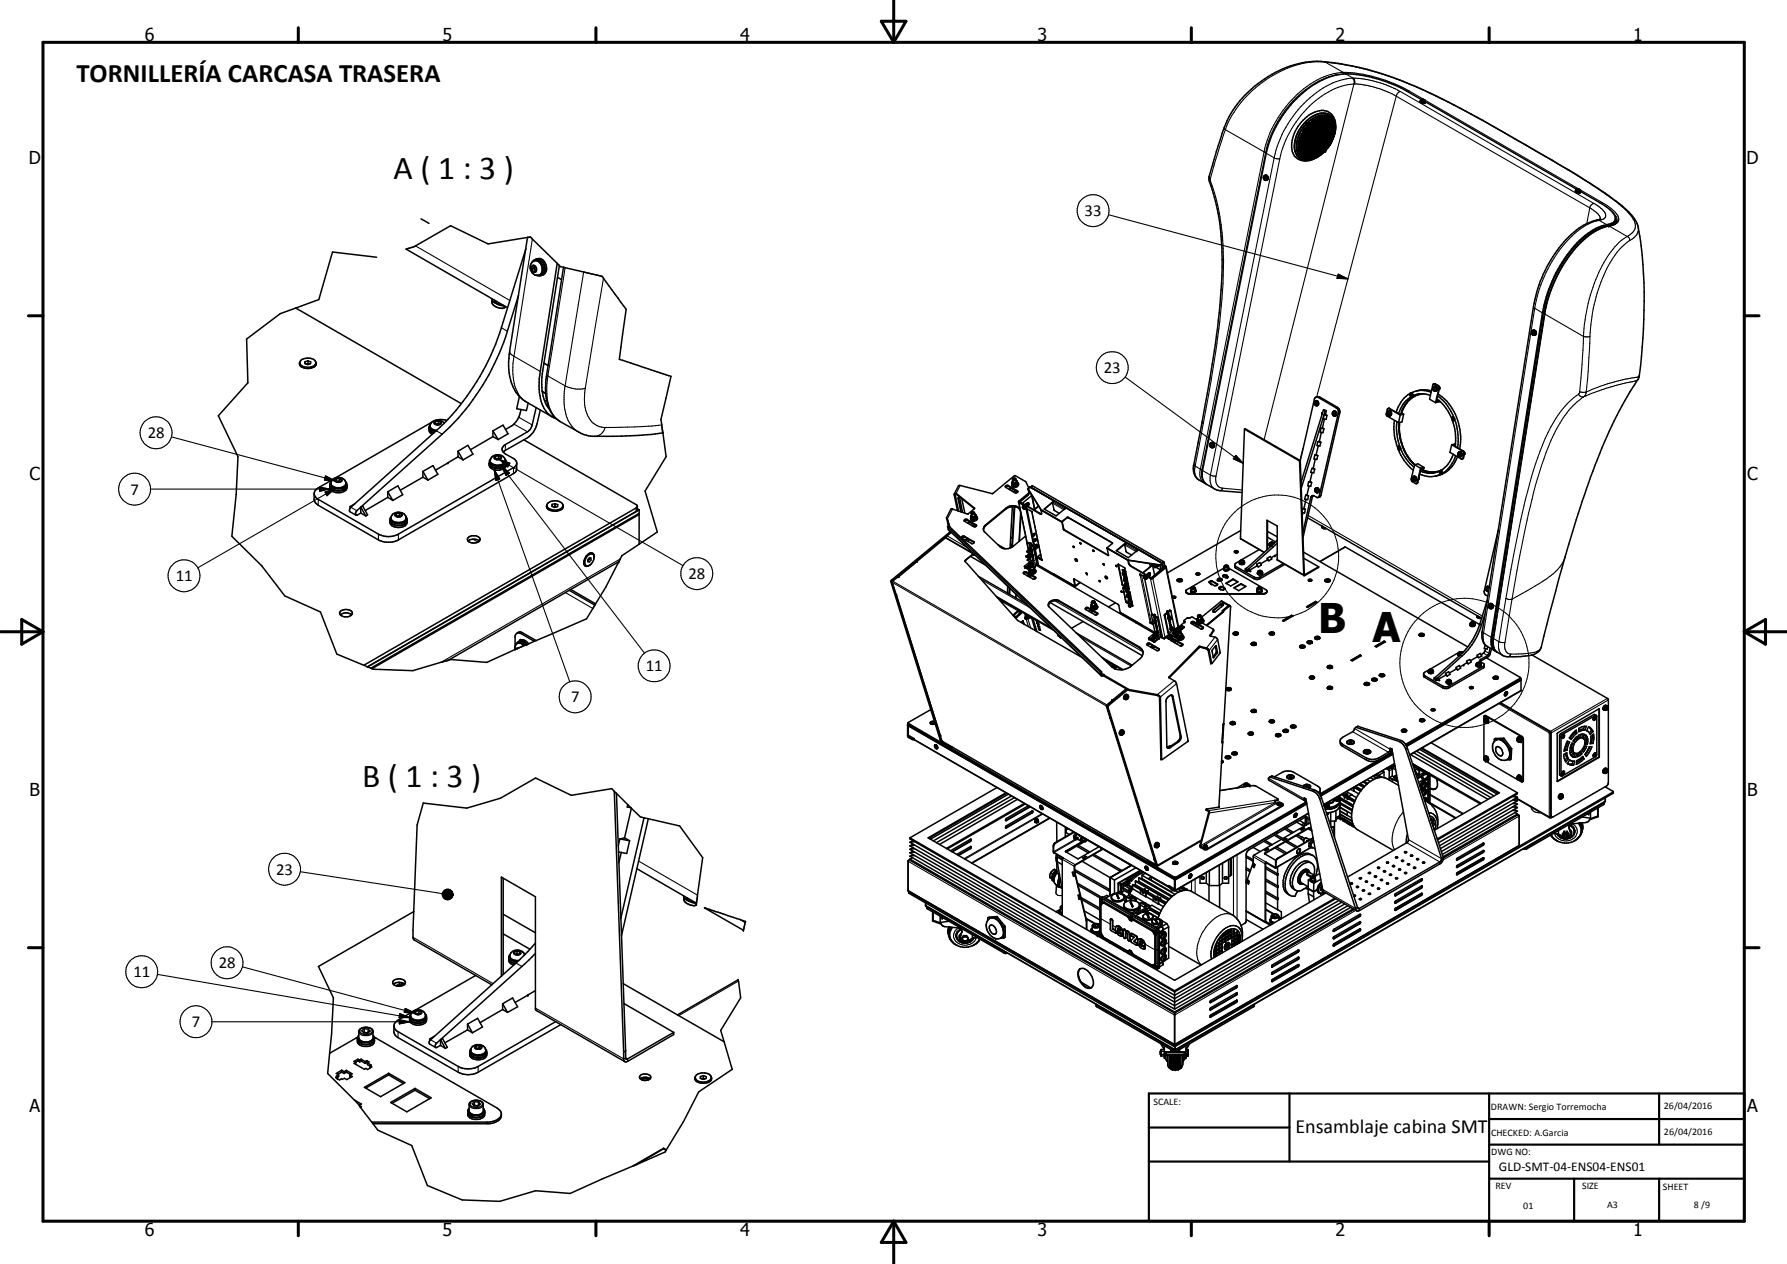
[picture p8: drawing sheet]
<svg xmlns="http://www.w3.org/2000/svg" width="420mm" height="297mm" viewBox="0 0 420 297" stroke-linecap="round" stroke-linejoin="round" font-family="sans-serif">
<defs><g id="words">
<text font-size="9.6" x="310" y="148.8">B A</text>
<g font-size="7.9">
<text x="92.5" y="42">A ( 1 : 3 )</text>
<text x="85.1" y="184.8">B ( 1 : 3 )</text>
</g>
<text font-size="6.3" x="18" y="19.2">TORNILLERÍA CARCASA TRASERA</text>
<text font-size="4.7" x="304.6" y="266.2">Ensamblaje cabina SMT</text>
<g font-size="4.2">
<text x="34" y="9.6">6</text>
<text x="104" y="9.6">5</text>
<text x="174" y="9.6">4</text>
<text x="244" y="9.6">3</text>
<text x="314" y="9.6">2</text>
<text x="384" y="9.6">1</text>
<text x="6.8" y="38.7">D</text>
<text x="410.6" y="38.7">D</text>
<text x="7" y="112.9">C</text>
<text x="410.8" y="112.9">C</text>
<text x="7" y="187.1">B</text>
<text x="410.8" y="187.1">B</text>
<text x="7" y="261.4">A</text>
<text x="410.8" y="261.4">A</text>
<text x="34" y="290.4">6</text>
<text x="104" y="290.4">5</text>
<text x="174" y="290.4">4</text>
<text x="244" y="290.4">3</text>
<text x="314" y="290.4">2</text>
<text x="384" y="290.4">1</text>
</g>
<g font-size="3.9">
<text x="255" y="50.8">33</text>
<text x="259.5" y="87.7">23</text>
<text x="34.7" y="103">28</text>
<text x="30.7" y="116.2">7</text>
<text x="41.3" y="136.6">11</text>
<text x="161.9" y="136.1">28</text>
<text x="151.8" y="157.7">11</text>
<text x="134.3" y="165">7</text>
<text x="64.9" y="205.5">23</text>
<text x="51.4" y="227.5">28</text>
<text x="31.4" y="229.6">11</text>
<text x="45.1" y="241.3">7</text>
</g>
<text font-size="3.1" x="352.4" y="275.2">GLD-SMT-04-ENS04-ENS01</text>
<g font-size="2.4">
<text x="271.2" y="259.7">SCALE:</text>
<text x="350.6" y="260.8">DRAWN: Sergio Torremocha</text>
<text x="391.2" y="260.6">26/04/2016</text>
<text x="350.6" y="267">CHECKED: A.Garcia</text>
<text x="391.2" y="266.7">26/04/2016</text>
<text x="350.6" y="271.4">DWG NO:</text>
<text x="351.6" y="279.3">REV</text>
<text x="372" y="279.4">SIZE</text>
<text x="391" y="279.6">SHEET</text>
<text x="358.1" y="284.1">01</text>
<text x="377.9" y="283.8">A3</text>
<text x="398.3" y="283.8">8 /9</text>
</g>
</g></defs>
<g fill="none" stroke="#000" stroke-width=".35">
<path d="M304.4 35a3.1 3.1 0 0 0 4.9 2.1M304.8 34.6l.2 .9 .3 .7M304.9 35.1l.4 1.1M305 33.2l-.2 1M305 36.5l.4 .1M305.3 32.2l-.5 1.5v1M305.3 36.2h.1M305.3 33.5l.1 .3M305.3 34.7v.4M305.3 36.2l.5 .1-.1 .2h-.2M305.3 33.3h.2M305.3 33.5l-.1 .5"/>
<path d="M305.3 34.7h-.1l.1 .4M305.3 33.3h.3M305.3 33.5h.1M305.3 34.7h.1M305.3 34.7l.1 .1M305.4 36.2v.1M305.4 33.8l-.2 .2M305.4 34.8l-.1 .3M305.4 33.5v.3M305.4 36.2l-.1 .1 .1 .2M305.4 35.1l-.1 .1M305.4 36.3l-.1 .1 .1 .1"/>
<path d="M305.4 36.3l.1 .1M305.4 34v.5M305.5 35.1l-.2 .1 .1 .4 .2-.1M305.5 35.1h.1M305.5 35.1l.1 .4M305.5 31.6l-.2 .6M305.5 36.2v.2M305.5 35.2l.1 .2M305.5 36.4l-.1 .1M305.5 33.3h.1M305.5 36.5l.5 .5 1.2 .5M305.6 35.1l.1 .2-.2 .3"/>
<path d="M305.6 35.1l.1 .2M305.6 34h.2l-.2 .3-.3 .2M305.6 35.6l.3 .3M305.6 34l-.3 .2v.3M305.6 33.7l.1 .1M305.6 35.3v.2M305.6 32.8l-.1 .5M305.6 35.6l.2 .4M305.7 34v.3l-.3 .2M305.7 35.6l-.2 .2 .1 .3M305.7 35.3h-.1M305.7 32.6h.1"/>
<path d="M305.7 32.8l.1 .1M305.7 35.6l.2 .3M305.7 32.8l-.3 .1-.1 .4M305.7 33.1l-.1 .2M305.8 32.9l-.1 .2M305.8 33l-.1 .1M305.8 36l-.2 .1M305.8 34.4l.2 .1v.2l-.4 .2v-.2zM305.8 36.2v.2M305.8 35.6l.2 .1M305.8 36.2l.4-.2v.3M305.8 36.2h.1"/>
<path d="M305.9 32.6h-.2M305.9 35.9l-.1 .1M305.9 34.8l-.3 .1M305.9 32.1l-.2 .5M305.9 36.1l.2 .3M305.9 33.3l.1 .4M305.9 35.6l.1 .2-.2 .2M306 32.8v.2l.2 .1M306 33.9v.3h.3M306 35.6l-.1 .3M306 33.9l.1 .3M306 31.8l.2 .1"/>
<path d="M306 35.6h-.3M306 34.2h.1M306 32.5l-.2 .1M306 30.6l-.7 1.6M306 34l.1 .2M306 33l.1 .1M306 34.5l-.1 .3M306 32.1l.1 .1M306.1 33.3l-.5 .1 .1 .4M306.1 33.3v.3l-.4 .2M306.1 33.3v.2l-.4 .3M306.1 32.1l-.5 .2 .1 .3 .3-.1"/>
<path d="M306.1 32.1l-.1 .4M306.1 32.3l-.1 .2M306.2 35.3h-.1M306.2 36.1l-.1-.1 .2 .2M306.2 34.5l.2 .2zM306.2 36.3l-.4 .1M306.2 34.8h.1M306.2 34.8l-.3 .3v.2h.2M306.2 34.2h-.1M306.2 31.4l-.2 .4M306.3 31.4l-.3 .1v.3M306.3 34.4l.2 .2"/>
<path d="M306.3 35.8h.1M306.3 31.4l.1 .1M306.3 36.2h-.1M306.3 34.8l.1 .3M306.3 34.5h-.1M306.3 36.2l-.1 .1M306.3 33l-.1 .1M306.3 36.4h.1M306.4 33.5h.1M306.4 33.7v.1M306.4 35.1l-.3 .2M306.4 35.1l-.1 .1"/>
<path d="M306.4 33.9l-.2 .3M306.4 37l.5-.1-.1 .3zM306.4 33.8l-.1 .4M306.4 32.8l-.1 .2M306.4 31.5l-.2 .3M306.4 32.6h-.3l-.1 .2M306.4 32.6v.1M306.4 33.8l-.2-.1-.2 .2M306.4 31.5l-.2 .4M306.4 31.4v.1M306.4 32.6v.2M306.4 31.6l-.4 .3"/>
<path d="M306.4 36.4l.2 .1-.1 .2-.3-.2M306.4 36.4h.1M306.4 36.4l-.3 .3 .2 .2 .2-.1M306.4 32.8l-.2 .3M306.5 36.1l.2 .1 .2-.1M306.5 36.2h.1M306.5 35.9l.1 .3M306.5 35.9l.4 .2M306.5 32.3l-.1 .1M306.6 36.5l-.2 .4M306.6 34.8l.3 .3M306.6 36.2h.1"/>
<path d="M306.6 35.6l-.1 .1M306.6 35.6l.1-.3h-.3l-.2 .3 .1 .2M306.6 34.6l-.3 .1M306.6 35.1h.2M306.6 35.6l-.4 .2M306.6 34.5l-.1 .2M306.7 34.2v.2M306.7 34h.1M306.7 34.7l-.1 .4h.3M306.7 34.7l.3 .1M306.7 36.8l.2 .2M306.7 34.7l.2-.1 .1 .2"/>
<path d="M306.7 32.8h.2M306.7 34.2l-.4 .3M306.7 31.6h.2M306.7 30.6l-.3 .6M306.7 33l-.4 .3 .1 .2M306.7 33v.1M306.7 34.4l-.1 .1M306.7 33.1v.3l-.3 .1M306.7 31.9v.3M306.7 33.1l-.2 .4M306.7 31.9a.29 .29 0 0 0-.4 .1 .29 .29 0 0 0 .1 .4M306.7 30.9l-.3 .3"/>
<path d="M306.7 30.7v.3M306.7 30.7l-.3 .1v.4M306.7 30.7v.3l-.3 .2M306.7 32.2l-.3 .2M306.7 34.4l-.1 .2M306.7 31.9v.2M306.7 32.1l-.1 .2M306.8 36.4l.4 .1M306.8 36.4l.3 .1M306.8 36.4l.1 .3M306.8 30.4l.3-.2-.2-.3-.3 .5 .2 .1M306.8 36.9l.1 .1"/>
<path d="M306.9 32.3l-.3 .3 .1 .2M306.9 36.3l.3 .1M306.9 37l-.1 .1M306.9 36.1l-.3 .1M306.9 36.7h.1M306.9 35.7v.4M306.9 35.7l-.4 .2M306.9 32.3l.2 .1M306.9 32.3h.1M306.9 36.2h.3M306.9 37.3h.2M306.9 34.4h.3"/>
<path d="M306.9 31.6h-.2M307 34.6v.2M307 31.1l-.1 .5M307 30.9h.1M307 34.8l-.1 .3M307 29.3l-1 1.3M307 29.3h.1M307 33.8l-.1 .2M307 35.1l.3 .1-.3-.1-.1 .4M307 30v.3l-.2 .2 .2-.4M307 33.5h.1M307 31.1l-.3 .2v.3"/>
<path d="M307 37l.1 .1M307 32.9l.1 .4M307 29.3l.3 .2 .2-.2M307 31.1l.1 .2M307 36.6l-.1 .1M307 33.5l.1 .2M307 31.2l.1 .1M307 29.3l-.7 .8-.6 1.1M307.1 32.4l-.2 .4M307.1 33.7l-.2-.3-.3 .5 .2 .1 .2-.2M307.1 37.3h.1M307.1 33.7l-.1 .1"/>
<path d="M307.1 31.4l-.2 .2M307.1 31.3v.1M307.1 31.3l-.1 .2M307.1 29h.2l-.1 .3zM307.1 29.3l.1 .1M307.2 29v.1M307.2 36.2h.1M307.2 36.5l-.2 .1M307.2 35.5h-.3M307.2 29.1h-.1M307.2 29.1l.1 .1M307.2 31.6l.2 .3"/>
<path d="M307.2 36.2v.3M307.2 36.2h-.2l-.2 .2M307.2 33.5l.3 .2M307.2 30.9h-.2M307.2 34.8h.3M307.2 36.3v.2M307.3 35.1l-.1 .4M307.3 33.9l-.4 .3 .1 .2M307.3 33.2l-.4-.1 .3-.3 .2 .2-.2 .3M307.3 32l-.3 .1M307.3 33.9l.1 .3-.2 .1M307.3 34.3l-.2 .1"/>
<path d="M307.3 35.3l-.1 .2M307.3 33.9v.4M307.4 33.3l-.1 .4h.2M307.4 33v-.1l-.2 .3M307.4 33.3l.1 .4M307.4 37.2l.4-.2-.1 .4-.4-.1zM307.4 32.8v.1M307.4 30.4v.2M307.4 31.7a.27 .27 0 0 0-.4 0 .27 .27 0 0 0 .2 .4l.1-.1M307.4 30.5l-.3 .4 .3-.3M307.4 31.7l-.1 .3M307.4 30.5v.1"/>
<path d="M307.4 36.2l.1 .2M307.4 37.1h.4M307.4 30.5a.3 .3 0 0 0-.4 0 .3 .3 0 0 0 0 .4M307.4 30.6l-.1 .2M307.5 36.9l-.4 .2M307.5 30.9l-.2 .5M307.5 36.6l-.3 .1-.2 .3M307.5 36.6v.2M307.5 30.9l-.2 .4M307.5 36.8l-.3 .3-.2-.1M307.5 35.2h.4M307.5 36.1l-.1 .1"/>
<path d="M307.5 35.8l-.3 .2M307.5 35.2l.2 .1M307.5 30.9h.3M307.5 35.5v.3M307.5 29.3l.1 .2M307.5 35.5v.4l-.3 .1M307.5 35.5l-.3 .2v.3M307.5 35.3h.1M307.6 29.2l.4-.2-.2 .5M307.6 30.1l-.3 .1M307.6 29.2l-.1 .1M307.6 33.8l.1 .4 .3-.2"/>
<path d="M307.6 33.8l.4 .2M307.6 33.8h.1M307.6 34.4l.1 .2M307.6 30.6h.4M307.7 33.2l.1 .2-.4 .3M307.7 34.6v-.2a.3 .3 0 0 0-.4 .1 .3 .3 0 0 0 0 .3M307.7 29.7l-.4 .4M307.7 34.6l-.3 .2M307.7 33.2l-.2 .5M307.7 33.2l-.3 .1M307.7 29.5h.1M307.7 30.6h.1"/>
<path d="M307.7 30.9h.1M307.7 32.5l-.4 .1M307.7 31.8l.1 .1M307.7 34.6l-.2 .2M307.7 29.8h-.3l-.1 .3M307.7 29.7l-.2 .5-.2-.1M307.7 31.2l-.4 .2M307.7 29.8v.3M307.8 32.1l-.3 .5 .2-.2M307.8 36.5l.4-.1-.3 .4h-.2zM307.8 32.1a.29 .29 0 0 0-.4 .1 .29 .29 0 0 0 0 .4M307.8 31.4l-.2 .4 .2 .1"/>
<path d="M307.8 30.9v.2M307.8 32.1l-.1 .4M307.8 37v.1M307.8 37.1h.1M307.8 31l-.1 .2-.4 .2M307.8 37.1l-.1 .3M307.8 28.5l-.4 .4 .2 .3M307.8 31.4h.1M307.8 31.4h.2M307.8 28.5l-.4 .4M307.8 35.9l.1 .2M307.8 36.2h-.4"/>
<path d="M307.8 36.2l-.3 .2M307.8 35.9l-.3 .2M307.9 36.1l-.4 .3M307.9 36.1h-.4M307.9 35.7h.1M307.9 36.1l-.1 .1M307.9 35.1l-.3 .2M307.9 34.3l.3-.2 .1 .1-.2 .4-.2-.1zM307.9 30.1l-.2 .2M308 34.8l-.4 .1-.1 .3M308 34.8l-.1 .4-.2 .1M308 34.8l-.1 .3"/>
<path d="M308 37.1v.2M308 34.8l-.4 .1M308 37.1h.3M308 33.4h.2M308 31.8l-.2 .1M308 29.9v.1M308 29l-.1 .5h-.3M308 33.7v.3M308 31.4l-.4 .3M308 30.5l-.2 .1M308 33.7l-.4 .1M308 31.4h.1"/>
<path d="M308 30.5l-.1 .1M308 33.7l-.2 .5M308 29.1l-.4 .4M308 30.2l.1 .2M308 31.4v.2M308 32.6v.2M308 30.2l-.2-.1-.2 .5M308 32.6l-.2-.1-.1 .2v.3M308 30.7l.4-.1-.2 .5-.3-.1zM308 32.8l-.2 .2M308 31.4l.1 .1M308 32.6h.1"/>
<path d="M308 31.7v.1M308 30.2l.1 .1M308 30.4v.1M308.1 30.4l-.1 .2M308.1 32.7l-.2 .3h-.2M308.1 31.6l-.2 .2M308.1 36.3v.3l-.3 .2M308.1 36.4l-.3 .1M308.1 36.1h.2zM308.1 36.4h-.2M308.2 34.8l.1 .3M308.2 35l.1 .1"/>
<path d="M308.2 35.2v.4l-.3 .1M308.2 33.4l.2-.2-.1-.3-.3 .2v.3M308.2 35.5l-.2 .2M308.2 29.9l-.2 .1M308.3 28.9v.3l.3-.2M308.3 35.4v-.1l-.3-.1-.2 .3 .1 .2M308.3 33.9h.1M308.3 33.4h-.2M308.3 29.4l-.4 .2v.3l.2 .1M308.3 37.3l.4-.1zM308.3 37.1l-.3 .2M308.3 34.2l-.3 .4"/>
<path d="M308.3 30.4h.2M308.3 29.4v.1M308.3 31.5l.1 .1M308.3 29.4l.1 .2M308.3 30l.4 .1M308.3 36.4l.1 .2M308.3 31.8l.1 .1M308.3 29.8l-.2 .2M308.3 29.7v.1M308.4 36.7v.4l-.4 .2M308.4 31.2h.4l-.2 .4h-.2M308.4 30.6v.3l-.4 .2"/>
<path d="M308.4 31.8v.3l-.4 .2M308.4 31.2l-.1 .3M308.4 31.8a.3 .3 0 0 0-.4 .1 .3 .3 0 0 0 0 .4M308.4 36.7h-.2l-.2 .4M308.4 36.7l-.1 .4M308.4 36.3l.4-.1-.2 .3M308.4 29.5v.1M308.4 31.9l-.3 .4M308.4 36.5v.1M308.4 33.1l-.1 .3M308.4 29.6l-.1 .2M308.4 35l-.1 .1"/>
<path d="M308.5 35.9l-.5 .1M308.5 35.4h.2M308.5 35.6v.3M308.5 35.9l-.2 .3-.3-.2M308.5 35.9l-.1 .2M308.5 28.7l.2 .1M308.5 28.7l-.2 .2M308.5 28.4h.1M308.6 35.8l-.4-.1-.2 .3M308.6 34h.3M308.6 35.9h-.1M308.6 33.8l-.3 .1"/>
<path d="M308.6 28.4v.1M308.6 34.6l-.1 .3M308.6 31.1l-.2 .1M308.6 34.6l-.4 .2M308.6 30.6l.3 .2M308.6 34.6l-.2-.1-.2 .3M308.6 34.6v.2l-.3 .3M308.6 30.6l.3 .3M308.6 29.9l.1 .1M308.6 29.9h-.2l-.1 .3 .1 .2 .2-.1M308.6 31.4l-.2 .2M308.6 37h.3"/>
<path d="M308.6 29.9l.1 .2M308.6 30.9h.2M308.6 29l-.1 .2h-.2M308.6 33.7v.1M308.7 28.8l-.1 .2M308.7 32.3l-.4 .1v.3h.3M308.7 33.6l-.1-.2h-.2l-.1 .5M308.7 36.4l-.3 .2M308.7 32.3v.1M308.7 31.1v.3l-.4 .1M308.7 35.8l.2 .1M308.7 28.8l-.3 .4"/>
<path d="M308.7 32.3v.2M308.7 32h.1M308.7 32.6l-.1 .1M308.7 33.6l-.2 .2M308.7 30.1l-.2 .3M308.7 32.5l-.2 .3h-.2M308.7 30.1v.1M308.8 36.4v-.3h-.2l-.3 .3M308.8 36.3l-.5 .1M308.8 34.2l.2-.2a.27 .27 0 0 0-.4-.1 .27 .27 0 0 0 0 .4M308.8 35.3h-.1M308.8 34.2l-.2 .1"/>
<path d="M308.9 35.2l-.1 .1M308.9 35.3l-.4 .1M308.9 34.2l-.3 .1M308.9 33.1l-.1 .1M308.9 35.2a.25 .25 0 0 0-.4-.1 .25 .25 0 0 0 0 .3M308.9 35.1v.2M308.9 33.6l.1 .1M308.9 28.3l-.3 .2M308.9 30.4l.1 .1M308.9 28.2l.1-.1-.5 .3M308.9 33.8v.4M308.9 32.4l.2 .1"/>
<path d="M308.9 37.1h.1M308.9 32.5h.2M308.9 30.4l-.3 .2M308.9 28.2l-.3 .3M308.9 28.2v.1M308.9 29.2h.1M308.9 30.4h.1M308.9 31.3h.1M309 37l.3-.1v.1l-.4 .2zM309 36.1v.1M309 31.5v.4l-.3 .1M309 36.2l.4-.2-.1 .2"/>
<path d="M309 31.5l-.3 .1v.4M309 36.2l.1 .1M309 32.9l-.1 .2M309 31.5v.1M309 30.4h.1M309 29.2l-.1-.1-.3 .2v.3h.2M309 32.9l-.1-.2-.2 .1-.1 .4M309 29.2l-.1 .4h-.3M309 30.4l-.1 .3M309 31.6l-.1 .4M309 30.4l.1 .2-.3 .3M309 36.5l.1 .2"/>
<path d="M309 36.7l-.2 .3M309 36.5l-.3 .2v.3M309 32.9h.1M309 36.5h.1M309 36.3h.1M309 32.9l-.4 .3M309 29.3l-.1 .3M309.1 36.6l-.2 .4M309.1 34.7l-.2 .1M309.1 35.4l-.4 .4M309.1 35.4l.1 .2-.3 .2M309.1 35.6l-.4 .2"/>
<path d="M309.1 35.1v.1M309.1 27.6l-1.3 .9M309.1 35.4v.2M309.1 35.2h.2M309.1 35.6l-.1 .2M309.1 34h.1M309.1 33.6l-.1 .1M309.2 34.2l.1 .3M309.2 34.3l-.4 .2M309.2 34.2l-.4 .3M309.2 34l.1 .1M309.2 36.9h-.1"/>
<path d="M309.2 34.3l.1 .1M309.2 31.3h-.2M309.2 31.2l-.2 .1M309.2 28.4l.1 .3M309.3 32v.3M309.3 33.1v.3M309.3 34.5l-.4 .3-.1-.3M309.3 31.2h-.1M309.3 30l-.3 .1M309.3 31.2l-.4 .1M309.3 28.7l-.4 .1M309.3 30.8v.4"/>
<path d="M309.3 33.4v-.2l-.2-.1-.2 .4 .1 .2M309.3 34.4l-.3 .3M309.3 30.8l-.4 .2v.3M309.3 32h-.3l-.1 .4M309.3 33.4l-.1 .1M309.3 36.2l-.2 .1M309.3 36.7h.1M309.3 28.7l-.2 .3-.2-.2M309.3 32.3l-.2 .2M309.3 29.4h.1M309.3 29.7v.3M309.3 30.8v.1"/>
<path d="M309.3 30.9v.3M309.3 28.6a.27 .27 0 0 0-.3-.1 .27 .27 0 0 0-.1 .3M309.3 30.9h-.3M309.3 31.2l-.1 .1M309.3 29.7a.3 .3 0 0 0-.3 .1 .3 .3 0 0 0 0 .3M309.3 33.4l-.2 .2M309.3 28.7l-.4 .2M309.4 31.3l.2-.1 .1 .3-.4 .3-.1-.1zM309.4 34.7l-.3 .3v.1M309.4 35.8l-.1 .4M309.4 35.9l-.4 .2M309.4 35.8l-.4 .3"/>
<path d="M309.4 35.8v.1M309.4 34.7h.1M309.4 36.7h.1M309.4 28.1v.1M309.5 34.7v.1M309.5 33.6l-.3 .1-.1 .3M309.5 33.9l-.4 .1M309.5 34.7l-.2 .5M309.5 34.8l-.2 .4M309.5 33.9l-.2 .2M309.5 33.6l.1 .2M309.5 33.6h.1"/>
<path d="M309.5 28.1l-.1 .1M309.5 28.1l-.2 .1M309.6 33.8l-.1 .1M309.6 32.2h.1M309.6 29.8v.1M309.6 32.8l-.3 .1M309.6 31.2l.1 .1M309.6 33.4h.1M309.6 28l-.1 .1M309.6 32.8l.1-.2a.24 .24 0 0 0-.4-.1 .24 .24 0 0 0 0 .4M309.6 29l-.1 .3-.2 .1a.27 .27 0 0 1 0-.4 .27 .27 0 0 1 .4 0l-.2 .3M309.6 27.8l-.5 .2 .3 .2"/>
<path d="M309.6 35.9l.4-.4-.3 .1-.1 .3M309.6 27.8v.2M309.6 33.8l-.3 .3M309.7 32.6l-.1 .2M309.7 35.7l.3-.2 .1 .2M309.7 30.1a.27 .27 0 0 0-.4 .1 .27 .27 0 0 0 .1 .4M309.7 30.1l-.2 .4M309.7 36.2l-.4 .2v.3M309.7 30.1l-.1 .4-.3 .1M309.7 36.2v.2l-.3 .3M309.7 31.3l-.1 .3-.3 .1M309.7 36h.1"/>
<path d="M309.7 35.1l.1 .2M309.7 35.1l-.3 .2v.3M309.8 35.1v.3l-.4 .2M309.8 35.3l-.4 .3M309.8 35.2l-.4 .3M309.8 27.9v-.2l.4-.1-.2 .3M309.8 28.5l-.3 .1M309.8 29.8h-.2M309.8 33.3l-.2 .1M309.8 27.9h.1M309.8 31h-.1M309.9 32.9l.1 .2"/>
<path d="M309.9 34l-.3 .1-.2 .4M309.9 32.9l-.4 .1 .1 .4M309.9 34l-.5 .5M309.9 34.2l-.5 .3M309.9 34l-.1 .4-.4 .1M309.9 29.1h.1M309.9 28.5l-.4 .1M309.9 28.5l.1-.3a.29 .29 0 0 0-.4 0 .29 .29 0 0 0-.1 .4M309.9 36.6l.1 .1M309.9 34.4l.3 .1v.1l-.4 .3-.1-.2zM309.9 36.6l-.4 .4 .5-.3M309.9 30.5l-.4 .3 .2 .2"/>
<path d="M309.9 30.5v.4M309.9 29.3v.4M309.9 30.9l-.3 .1M309.9 29.3l-.3 .2v.3M309.9 28.2v.3M309.9 32.9l.1 .1M309.9 32.6h.2M309.9 31.5h.2M309.9 30.3h.1M309.9 28.5l-.2 .2-.2-.1M309.9 30.5l.1 .1M309.9 29.3l.1 .1"/>
<path d="M310 29.4v.3l-.4 .2M310 30.6v.2M310 31.7l-.2 .4M310 31.7v.3l-.4 .2M310 31.7a.3 .3 0 0 0-.4 .1 .3 .3 0 0 0 0 .4M310 30.4l-.2-.3 .4-.3 .1 .3-.3 .3M310 35.9h-.4M310 30.7l-.4 .1M310 30.9h-.1M310 33l-.2 .3M310 35.9h-.1M310 35.1v.2h.2"/>
<path d="M310 35.3h.2M310 35.7v.2M310.1 35.7l-.1 .2h-.4M310.1 36.4h-.1M310.1 34.2h.1M310.1 27.8l-.3 .1M310.1 36.7l-.8 .4M310.1 33.9l.1 .3M310.1 32.9l.1 .2M310.1 32.9h.1M310.2 30.7h.2M310.2 34.5l-.2 .3-.3 .1"/>
<path d="M310.2 28.4v-.5h.3v.3l-.2 .2M310.2 28.4h.1M310.2 33.3l-.1 .4-.3 .1M310.2 36.4l.3-.1-.4 .3zM310.2 33.3a.31 .31 0 0 0-.4 .1 .31 .31 0 0 0 .1 .4M310.2 33.3l-.2 .5M310.2 32.1v.3l-.2 .2M310.2 32.1v.5M310.2 36.3l-.2 .1M310.2 32.1l-.4 .3v.2h.2M310.2 29.5v.1M310.2 30.7l.1 .1"/>
<path d="M310.2 29v-.3l-.1-.1-.3 .3 .1 .2M310.2 27.6l-.1 .3h-.3M310.2 31.4l-.1 .1M310.2 28.6v.4l-.3 .1M310.2 31h.1M310.3 34.8l-.3 .3M310.3 31l-.3 .1-.2 .3 .2 .1M310.3 34.8h.1M310.3 33.7l-.2 .2M310.3 35.9l-.4 .2v.2l.1 .1M310.3 35.9v.2M310.3 36.2l-.1 .1"/>
<path d="M310.3 31v.3M310.3 35.9l-.1 .4M310.3 31v.2M310.3 31.2l-.1 .2M310.3 30.1l-.3 .2M310.3 31.3l-.1 .1M310.3 34.8l.1 .3M310.3 35.2h-.1M310.4 34.8l-.4 .4M310.4 35.1l-.2 .2M310.4 35.1l-.1 .1M310.4 28.7l.3 .1"/>
<path d="M310.4 34l-.2 .2M310.4 35v.1M310.5 33.7v.1M310.5 33.7l-.4 .2M310.5 35.2l-.2 .2M310.5 28.6l.3 .1M310.5 33.7v.1l-.2 .4M310.5 33.5h.1M310.5 32.3l.1 .1M310.5 29.5l-.2 .1M310.5 31.9h-.2M310.5 33.8h.1"/>
<path d="M310.5 29.5l.1-.4-.2-.1-.2 .1v.4M310.5 29.5l-.3 .1M310.5 30.9h.4M310.5 36.1h.2M310.5 31.8l-.3 .1M310.5 28.8h.2M310.5 27.6h.1M310.5 33.8v.2M310.5 30.3l-.3 .1v.3M310.5 31.4l-.3 .2v.3M310.5 32.6l-.1 .4-.2 .1M310.5 32.6h-.2l-.2 .3"/>
<path d="M310.5 32.6v.3l-.3 .2M310.5 35.6l-.1 .1M310.5 30.3l.1 .3-.4 .1M310.5 31.4v.5M310.5 28.1l-.3 .3M310.5 30.3v.3M310.5 30l.2 .1M310.5 31.4l.1 .1M310.6 35.8l.3-.1-.4 .4M310.6 31.6l-.1 .2M310.6 29.3l-.1 .2M310.6 36.3l-.3 .3"/>
<path d="M310.6 35.2v.4l-.3 .1M310.6 35.5v.1M310.7 35.4l-.1-.2-.3 .1-.1 .3 .2 .1M310.7 35.1h.1M310.7 36.1l.2-.2-.4 .2M310.7 36.1h-.1M310.7 32.3l-.1 .1M310.7 30v.1M310.8 34.2a.32 .32 0 0 1-.1 .3 .32 .32 0 0 1-.4 .1M310.8 34.2h-.3l-.2 .4M310.8 27.7l.3 .1M310.8 34.2l-.1 .3-.3 .1"/>
<path d="M310.8 33.3l-.3 .2M310.8 27.8v.3M310.8 27.4l-.4 .1 .1 .1M310.8 28.1h.1M310.8 27.4l-.1 .2M310.8 27.4l-.3 .2M310.8 28.7l-.1 .1M310.8 35l-.1 .1M310.8 32.2l-.1 .1M310.8 31.6l.1 .1M310.8 31.6h.2M310.8 33v.1"/>
<path d="M310.8 29.5v.5M310.8 33l-.3 .2v.3M310.8 29.5l-.3 .3v.2h.2M310.8 28.4v.3M310.8 30.7l-.3 .3v.2l.4-.4M310.8 31.9v.3M310.8 28.4l-.3 .1v.3M310.8 31.9h-.2l-.1 .4M310.8 33v.2M310.8 28.4v.3l-.3 .1M310.8 30.7h-.1M310.8 29l.3 .2"/>
<path d="M310.8 27.8l.3 .1M310.8 30.7v.3l-.3 .2M310.8 29.5h.1M310.8 33.1v.2M310.9 30.5v-.4l.2-.1 .1 .2-.2 .3M310.9 29.6l-.2 .4M310.9 35.9l-.1-.3-.2 .1-.1 .4M310.9 27.6l.3 .1-.2 .4M310.9 35.8l-.2 .3M310.9 27.6l-.1 .2M310.9 28.1h.1M310.9 28.1h-.1"/>
<path d="M311 35.1l.2-.2-.2 .5h-.2zM311 34.5l.1 .2-.3 .3M311 28.8l.2 .2M311 34.5l-.4 .3 .1 .3M311 28.8h.2M311 28.8l-.2 .2M311 34.3h.1M311 34.5v.1M311 34.6l-.2 .4M311 34.8l-.3 .2M311 33.8l-.3 .1M311 34.6l-.4 .4"/>
<path d="M311.1 32.9l.2-.2 .2 .1-.3 .4h-.1zM311.1 29.2l-.3 .1M311.1 33.5l-.1-.1-.3 .2v.3M311.1 27.6l.1 .1-.4 .4M311.1 33.5l-.1 .3M311.1 30.8l.2 .1M311.1 35.8h.1M311.1 32.6l-.3 .2M311.1 32.3h.1M311.1 33.4v.1M311.1 29.7l.1 .1M311.1 32h.2"/>
<path d="M311.1 27.6h-.2M311.1 27.6l-.3 .1M311.1 28.5l.1 .1M311.1 31.1l-.3 .2v.3M311.1 31.1l.1 .3-.2 .2M311.1 35.6h.1M311.1 35.8l.1 .1M311.1 31.1l.1 .1M311.2 28.8v.3l-.3 .2-.1-.3M311.2 28.8l-.1 .4M311.2 32.3a.34 .34 0 0 0-.4 .1 .34 .34 0 0 0 0 .4l.3-.2M311.2 30.3l-.4 .2"/>
<path d="M311.2 30v.2M311.2 29.4l.1 .3M311.2 32.4l-.1 .2M311.2 32.3l-.1 .3M311.2 31.2l-.1 .3M311.2 28.6h.1M311.2 34.9l-.1 .5M311.2 34.9v.4l-.3 .1M311.2 33.8l-.2 .2v.3M311.2 34.5l.3-.3 .1 .1-.2 .4M311.2 33.8h.1M311.2 33.8l-.3 .4"/>
<path d="M311.2 34.2l-.1 .1M311.2 34.7l.2 .1M311.2 34.7l.1 .1M311.3 33.8l-.4 .4M311.3 33.8v.4M311.3 33.6h.1M311.3 29.7l-.1 .1M311.3 33.8l.1 .1M311.4 29.2l-.3 .2v.3M311.4 30.4l-.3 .3 .1 .2M311.4 27.7l.2 .1M311.4 30.4l.2 .1-.2 .4h-.3"/>
<path d="M311.4 30.4v.5M311.4 33.9v.3l-.4 .1M311.4 29.2l.1 .3M311.4 29.2h.1M311.4 30.9h-.1M311.4 27.6l.3 .1M311.4 28l-.3 .3 .1 .3M311.4 28l.1 .4-.2 .1M311.4 29.2l.1 .3-.3 .3M311.4 31l.2 .1M311.4 32.8l-.1 .3-.2 .1M311.4 34.3l-.2 .4"/>
<path d="M311.4 30.2h.2M311.4 30.7v.2M311.4 28l.1 .1M311.5 31.6l-.1-.1-.3 .2v.3M311.5 30.4v.2M311.5 31.6l-.1 .4h-.3M311.5 31l.1 .1M311.5 29.5l-.2 .2M311.5 31.6l-.1 .4M311.5 28.3l-.3 .3M311.5 35l.1 .1M311.5 35.3l-.3 .2-.1 .3"/>
<path d="M311.5 35.5l-.1 .1M311.5 35.5v-.2l-.4 .4M311.5 35.5h.1M311.5 30.6v.1M311.6 29.7h.2l-.1 .4M311.6 29.7v.4M311.6 29.7l-.2 .3 .1 .2M311.6 34h.1M311.6 31.1l.1 .2M311.6 34.2v.3l-.2 .3M311.6 32.7l.1 .2M311.6 35.4a5.1 5.1 0 0 1-4.9 2 1.57 1.57 0 0 1-1.2-.9"/>
<path d="M311.6 35.4v.1M311.6 30.8v.3M311.6 28.1l.2 .1M311.6 30.1v.1M311.7 35.3l-.1 .1M311.7 34.7l-.2 .2v.3l.4-.5M311.7 34.7l-.1 .4 .3-.4M311.7 32l-.3 .2v.3M311.7 32.3l-.3 .2M311.7 33.2l-.3 .4M311.7 28l.3 .2M311.7 33.1l-.3 .5"/>
<path d="M311.7 30.8l-.3 .3 .1 .3M311.7 27.7l-.1 .1M311.7 34.7h.1M311.7 32l.1 .1-.1 .2M311.7 32.9h.1M311.7 30.8h.1M311.7 31.3l-.2 .1M311.7 28.2h.2M311.7 28.9l-.1 .1M311.7 30.1l-.2 .1M311.7 33.1a.31 .31 0 0 0-.3 .2 .31 .31 0 0 0 0 .4l.3-.4M311.7 28.5l-.2 .1-.1 .3 .1 .1"/>
<path d="M311.7 35.3l-.3 .4M311.7 28.5l.1 .3M311.7 30.8l.1 .4M311.7 27.9l.3 .1-.1-.1M311.7 32.5l-.1 .2M311.7 31.2l-.2 .2M311.7 32v.3M311.7 31.8h.1M311.7 35.3h.1M311.7 30.6h.2M311.7 28.9l-.3 .1M311.7 30.1h-.1"/>
<path d="M311.7 30.9h.1M311.7 29.4l.2 .1M311.7 30.6h.1M311.7 28.5v.4M311.8 27.5h-.4v.3h.2M311.8 35l-.3 .1M311.8 27.5l-.2 .3M311.8 27.5l-.1 .2M311.8 31.3l.1 .4M311.8 28.1l.1 .1M311.8 34.7l.1 .1M311.8 29.9l-.1 .2"/>
<path d="M311.8 31l-.1 .2M311.8 34.7h.1M311.9 33.5l-.3 .5M311.9 33.5h.1M311.9 34.8l-.2 .3M311.9 33.5l.1 .2M311.9 33.5v.3M311.9 34h.3v.2l-.3 .3zM311.9 33.8l-.2 .2M311.9 32.8l-.2 .1M311.9 33.8l-.3 .2M311.9 32.8h.1"/>
<path d="M311.9 28.2h-.2M311.9 27.7l.2 .1M312 33.6l-.1 .2M312 28.4l.2 .3M312 32.4l-.3 .1M312 32.4h.1M312 27.5h.1zM312 30.5l-.1 .1M312 32.5v.1M312 32.6l-.1 .2M312 32.5l-.2 .4M312 34.4l-.1 .1"/>
<path d="M312 32.6h.1M312 32.4l-.1 .4M312 29.3l-.3 .1M312.1 28.1l-.2 .1M312.1 28l-.2 .2M312.1 27.8v.3M312.1 30.1v.3M312.1 31.3l-.2 .4M312.1 31.3l-.4 .2v.2h.2M312.1 30.1l-.4 .2v.3M312.1 28.3l.2 .3M312.1 27.8h-.4v.4"/>
<path d="M312.1 27.8v.2M312.1 30.1v.1M312.1 30.4l-.1 .1M312.1 34.5l.4-.2-.4 .5zM312.1 29.1v-.1a.32 .32 0 0 0-.3 .1 .32 .32 0 0 0-.1 .3M312.1 28.2l.2 .3M312.1 30.3l-.1 .2M312.1 29.1v.2M312.1 29.1l-.2 .3M312.2 28.2l-.2 .5h.2M312.2 28.2h.2M312.2 34l-.1 .3"/>
<path d="M312.2 28.2l.2 .2M312.2 33.7h.1M312.2 32.1l-.2 .1M312.2 32.8l-.2 .1-.1 .4 .4-.2v-.2M312.2 32.8l-.2 .5M312.2 32.8l.1 .2-.2 .3M312.2 32.8l.1 .1M312.2 32.6h.1M312.2 27.9h.1M312.2 27.9h.3M312.2 34.4l-.1 .2M312.3 29v.1"/>
<path d="M312.3 29h.1M312.3 34.4l-.2 .3M312.3 29.8l-.2 .1M312.3 31.7l-.3 .2v.3M312.3 28.5l-.1 .2M312.3 31.7l-.1 .5M312.3 32.9l-.2 .4M312.3 29l.1 .1M312.3 30.9l-.3 .1M312.3 31.7h.1M312.3 28.6l-.2 .1M312.3 27.9h.2"/>
<path d="M312.4 29.4v.3M312.4 29.4l-.1 .4M312.4 29.4l-.4 .3 .1 .2 .2-.1M312.4 30.9l-.2-.4-.2 .5M312.4 28.2v.2M312.4 30.5l-.1 .5h-.3M312.4 31.7l-.1 .4-.3 .1M312.4 34l.1 .2M312.4 31.8l-.2 .3M312.4 28.7l.1 .4h-.2M312.4 31.7l-.2 .4M312.4 28.2l-.1 .3"/>
<path d="M312.4 28.7l-.1 .3M312.4 28.5l-.1 .1M312.4 27.3l.6 .4 .3 .4M312.4 27.3l.6 .5M312.4 27.3a3.9 3.9 0 0 0-3.3 .3M312.4 27.3a3.6 3.6 0 0 0-2.9 .1M312.5 33.2l-.4 .5h.1l.3-.2M312.5 31h.2l-.1 .3M312.5 28.7l.1 .3M312.5 31l-.3 .4 .2 .1M312.5 32.6h-.2M312.5 33.2h.1"/>
<path d="M312.5 34.2h.1M312.5 34.1v.1M312.5 28.7h-.1M312.5 29.8v.5h-.2M312.5 33.2l.1 .2M312.5 31v.5l.1-.2M312.5 33.5l-.1 .2M312.6 29.8l-.3 .2 .1 .4M312.6 30.9l-.2 .6 .2-.5M312.6 28.6l.1 .2M312.6 32.1l-.3 .5M312.6 33.7l-.2 .3"/>
<path d="M312.6 32.1l-.3 .1v.4M312.6 32.1v.1M312.6 33.4l-.1 .1M312.6 30.6v.1M312.6 28.6l-.1 .1M312.6 28.4h.1M312.6 29.8h.1M312.6 28.6h.1M312.6 29.5l.1 .1M312.6 28.1l.2 .1M312.6 33.7h.1M312.6 32.2l-.1 .4"/>
<path d="M312.6 28.1l.2-.2 .2 .3M312.6 28.1v.3M312.6 29.8v.3M312.6 30.4v.3M312.6 32.2v.2M312.6 32.4l-.2 .2M312.6 31.2v.1M312.6 32.1v.3M312.6 33.7h.2M312.6 30.2l-.2 .1M312.6 29.6h.2M312.6 28.4h.2"/>
<path d="M312.6 30.1v.1M312.6 29.1h-.3M312.6 29v.1M312.7 29.8h.1M312.7 27.7l-.4-.1-.1 .3M312.7 27.7l-.2 .2M312.7 27.7l-.4 .2M312.7 34.1l-.2 .1M312.7 29.8l-.1 .4M312.7 29.2l-.1 .3M312.7 29.2l.1 .3M312.7 30.1h-.1"/>
<path d="M312.7 28.8l-.1 .2M312.7 28.8l-.1 .3M312.7 32.5l.2 .3-.4 .2zM312.7 31.4l-.1 .5M312.7 31.4l-.2 .3 .1 .2M312.7 33.4h.1M312.7 33.7l-.2 .4M312.7 27.9h.1M312.7 29.1h.2M312.7 29.1v.1M312.8 33.7l-.2 .4M312.8 29.1l.1 .4"/>
<path d="M312.8 28.3l-.1 .1M312.9 30.2l-.1 .5h-.2M312.9 33.4h-.1M312.9 31.4l-.3 .5M312.9 31.4l.1 .2M312.9 32.6l-.2 .4M312.9 31.4h-.2M312.9 31.4l.1 .1M312.9 33.4h.1M312.9 30.2l.1 .2-.2 .2M312.9 30.2l-.3 .3M312.9 29.1l.1 .3"/>
<path d="M312.9 33.3v.1M312.9 31.6l-.1 .2M312.9 28.8h.2M312.9 27.2a4 4 0 0 0-4.9 .5 8.8 8.8 0 0 0-3.6 7.4 2.83 2.83 0 0 0 2.7 2.5M312.9 27.2l.7 .8M313 33.4h-.2M313 29.6v.4M313 30.2v.3M313 27.2a4 4 0 0 0-5.1 .6 8.7 8.7 0 0 0-3.6 6.9M313 29.3l-.3 .3M313 30.8l-.1 .4M313 28.2h.1"/>
<path d="M313 29.1h.1M313 30.6l-.4 .1M313 31.6l-.4 .3M313 31.5l-.1 .1M313 29.1l-.2 .5M313 28.2l-.2 .2M313 28.8h.1M313 27.2l.5 .6M313 28.4l.2 .3M313 32.9l-.3 .5M313.1 33.1v-.2h-.1l-.3 .5M313.1 33.2l-.1 .2"/>
<path d="M313.1 33.2v-.3l-.2 .5M313.1 33.2l-.1 .1M313.2 29.1v.2M313.2 31.8v.1M313.2 29.1h.1M313.2 29.5v.3M313.2 28.3l-.2 .1-.1 .4M313.2 30.6l-.3 .3v.3M313.2 28.7h.1M313.2 30.6l.1 .4M313.2 31.8l-.2 .5M313.2 28.7l-.1 .1"/>
<path d="M313.2 31.8l-.4 .2v.3h.2M313.2 31.9l-.1 .3M313.2 31.6h.1M313.2 29.8l-.2 .2M313.2 30.6l.1 .1M313.2 30.4h.1M313.2 29.3h.1M313.2 28h.1M313.2 28.3l.2 .2M313.3 28.3l-.1 .4M313.3 32.7h-.2M313.3 29.8l-.4 .2"/>
<path d="M313.3 29.5v.3M313.3 31l-.4 .2M313.3 29.5l-.3 .1M313.3 28.1v.5M313.3 30.9l-.1 .1M313.3 28.1v-.1l.1 .2M313.3 28v.1M313.3 28.8l.1 .5M313.3 28.1l.1 .1M313.3 28.4v.1M313.3 31.1l-.2 .3 .1 .2M313.3 32.2l-.2 .3v.2"/>
<path d="M313.3 32.2l-.2 .5M313.4 32.2l.1 .3-.3 .2M313.4 31.1h-.1M313.4 31.1l.2 .1M313.4 32.2h-.1M313.4 32.2l-.2 .5M313.4 29.2l-.1 .1M313.4 32h.2M313.4 32.2l.1 .1M313.4 28.2l-.1 .1M313.5 28.3l-.1 .2M313.5 31.6v.1"/>
<path d="M313.5 32.4l-.4 .3M313.5 28.3l.3 .8M313.5 30.3l-.2 .1M313.5 28.4l.3 .7M313.5 31.5l-.1 .5M313.5 31.1l.1 .2M313.5 31.3l-.3 .3M313.5 31.5h.3l-.2 .5M313.5 29.3l.1 .4M313.5 31.6l-.1 .4M313.6 30l-.3 .5a.28 .28 0 0 1-.1-.4 .28 .28 0 0 1 .4-.1l-.1 .2M313.6 31.3l-.3 .3"/>
<path d="M313.6 31.5l-.1 .5M313.6 28.1v.2a4.3 4.3 0 0 1 .2 3M313.6 29l-.2-.3-.2 .4M313.6 28l-.1 .2M313.6 32h-.1M313.6 29l-.1 .2M313.6 29l-.1 .1M313.6 28l.2 .8M313.6 30.8v.1M313.7 30.4l-.2 .1v.4l.3-.3M313.7 30.4h.1M313.7 29.7h-.1"/>
<path d="M313.7 30.4l-.1 .4M313.7 31.2l.1-.4v.5M313.7 31.3h.1M313.7 31.2l.1 .1M313.8 29.6l-.1-.4-.2 .3 .1 .2M313.8 29.8v.1M313.8 30.1h.1M313.8 30.4h.1M313.8 29.6l-.2 .1M313.8 29.9v.2M313.8 29.6h-.1M313.8 29.1l.1 1.3-.1 .8"/>
<path d="M313.8 29.8h.1M313.8 30.9h.1M313.8 30.6l-.2 .2M313.8 31.2a4.1 4.1 0 0 0-1.9-5.1 5.8 5.8 0 0 0-5.5 2.1 8 8 0 0 0-2.4 7.7 3.5 3.5 0 0 0 4.9 1.5l1-.6M313.8 30.5v.1M313.8 29.7v.1M313.8 31.2a8.2 8.2 0 0 1-2.1 4.1M313.8 29.7v.4M313.8 30.4v.2M313.8 31.3l-.2 .8M334 23.7l.1 .2M334 23.7v.1"/>
<path d="M334 23.6l-.1 .3 .5 .4h.7v-.4M334 23.6l.1 .1M334 23.9l.8 .3 .3-.2M334.1 23.9l.3 .1M334.1 23.5v.2M334.1 23.7h.1M334.1 23.7v.2M334.1 23.5l-.1 .1M334.1 23.9h.1M334.1 23.7l.3 .2M334.1 23.5h.1M334.2 23.8v.2"/>
<path d="M334.2 23.8h.1M334.2 23.8l.3 .1M334.2 23.4l-3.5-2a30.9 30.9 0 0 0-15.1-4 20.2 20.2 0 0 0-12.8 8.1 25.7 25.7 0 0 0-5.1 10.5l-15 74.6a3 3 0 0 0 .8 3.1M334.2 23.4h.3M334.2 23.4l-.1 .1M334.3 24l.8 .1M334.5 23.9l.3 .1M334.5 23.4h.2a.4 .4 0 0 1 .4 .6M334.6 23.4l-.1 .1h.4h-.1M334.6 24h.5M334.6 23.4l.2 .1M334.6 23.4l-.1 .1"/>
<path d="M334.8 23.5h.1M335.1 24h-.2M335.1 23.8v.1M335.1 23.9v.1M335.1 23.9l35.6 20.5M95.5 58.5h.1M95.5 58.5l23.8 13.8M99 51.4l1.9 1.1M123.6 58.5l-5.7 18.5a56.8 56.8 0 0 1-13.4 22.4M124 55.8l-9.2 1.5-8.9-4.3-8.4 4.9-2 .6M124 55.8l.7-.1 6.3 6.2M124 55.8l-4.2 26.7a13.5 13.5 0 0 0 1.5 9.7 7.7 7.7 0 0 0 2.4 2.2l6.1 3.6"/>
<path d="M297.1 41.9l.2 .2M297.2 41.4l.5-.3a.64 .64 0 0 1 .5 .6 .64 .64 0 0 1-.4 .6h.1M297.3 41.9l.1 .1-.1 .1M297.3 41.9h-.2M297.3 41.7v.2M297.3 41.7l.1 .4h-.1M297.3 41.7h-.1l-.1 .2M297.5 41.3h.2M297.6 41.2l.1 .1M297.7 41.4h.1M297.7 41.3h.1M297.7 41.4l.3 .4-.2 .5"/>
<path d="M297.8 41.3l.3 .7-.2 .3M297.8 41.3l-.1 .1M297.8 41.3l-.3-.1 .1 .2a.58 .58 0 0 1 .2 .8 .43 .43 0 0 1-.7-.1l-.1-.5 .5-.3M297.8 41.3l.3 .7M298 42.2l-.5 .1M298.1 42.1l-.1 .1M370.4 44.8a.85 .85 0 0 0 1.1 .5l.1-.2-.1 .1M370.4 44.8l.2 .2M370.4 44.7v.2M370.4 44.9h.1M370.5 44.7l-.1 .1M370.6 45l.7 .2"/>
<path d="M370.6 44.6v.2M370.6 44.8v.2M370.6 44.8h.1M370.6 44.8l.2 .1M370.9 45h.7M371.1 44.4h-.2l.1 .1M371.1 44.4l.2 .1M371.1 44.4l-.1 .2M371.3 44.5l.1 .1-.4-.1M371.3 44.5l.3 .5M371.3 44.5l-.6-.1-.2 .3 .4 .3h.7M371.3 44.5v.1"/>
<path d="M371.5 44.7h.1M371.6 45l-.1 .2-.8-.2M371.6 45l4.6 2.7a6.2 6.2 0 0 1 3.6 3.5 1.57 1.57 0 0 1-1.6 1.5 12.9 12.9 0 0 0-7.4 4.4 32.6 32.6 0 0 0-8.1 16.4l-12.1 76.3a2.73 2.73 0 0 0 1.2 3.3M376.3 51.4a15.3 15.3 0 0 0-6.9 3.7 30.4 30.4 0 0 0-8.9 17l-12.1 76.5 .1 1.5a2.3 2.3 0 0 0 1.2 1.8l1.8 1.1M379.8 51.5a2.03 2.03 0 0 1-2.1 1.6 13.5 13.5 0 0 0-7.4 4.8 31.4 31.4 0 0 0-7.4 15.5l-12.1 76.3v1.6l.5 1.1M380.2 52a2.91 2.91 0 0 1-2.6 1.2 17.2 17.2 0 0 0-8.8 7 33.2 33.2 0 0 0-5.7 13.5l-12 76.5v1.1M69.5 72.4l39 22.5M69.5 72.4l-3.6 1.3-7.9 6 .3 10.3-7 7.7 4.7 9.6-.5 8.9-1 9.8 7 7 5.5 7 8.3 3.8 3.9 9.9 6.3 2.6M88.5 60.5l-10.3-1.3-3.2 11.2-5.5 2M115.6 70.2v.3l.8 .6M115.7 70.7a1.7 1.7 0 0 0 1.8 1.7 1.3 1.3 0 0 0 1.4-.3M116.3 70.6l.1 .5"/>
<path d="M116.4 71.1h.1M116.5 70.7v.5l1.9 .6M121.9 69.4a107.3 107.3 0 0 1-4.5 13.6 55.7 55.7 0 0 1-13.4 19l-20.1 18-.3 .5v.4l.3 .2 .9-.5M125 61.7a1.46 1.46 0 0 1 1.6-.3 1.46 1.46 0 0 1 .9 1.3 1.4 1.4 0 0 1-.6 1.9 1.4 1.4 0 0 1-1.9-.7 1.83 1.83 0 0 1 0-2.2zM125 63.2l.2-.7h.5l.4 .6-.1 .7h-.6M125 63.2l.4 .6M125.5 63.1l.4 .6M125.5 63.1l-.5 .1M125.6 62.5l-.1 .6M125.9 63.7h.1M125.9 63.7l-.5 .1M126.1 60.9l-.2 .1"/>
<path d="M126.1 60.9a1.8 1.8 0 0 1 2.4 1.7 1.69 1.69 0 0 1-1.6 2.2M126.3 60.9h-.2M126.3 60.9h.3M126.3 60.9l-.5 .1M126.5 60.9l1 .5M126.7 61h.2M126.8 61.3v.2M126.8 61.3l-.5-.3a.94 .94 0 0 0-1.2 .6M126.9 61.4l.2-.3a1.83 1.83 0 0 1 .9 1.3M126.9 61.4v.2M126.9 61l-.1 .6M126.9 61l-.1 .3"/>
<path d="M126.9 61.4a2.32 2.32 0 0 1 .3 3.2l-.4 .2-.7-.1M127.5 61.5l.4 .6M128 62.2a1.67 1.67 0 0 1-1 2.6M128.1 62.7a1.82 1.82 0 0 1-.6 1.9l-.2 .1M131 61.9l-4 25.4a14.3 14.3 0 0 0 1 8.8l.6 .8 1.2 1.1M131 61.9l.5 .5M131.1 65.2l.9 .5M131.5 62.4l-3.9 24.6a12 12 0 0 0 1.3 8.8l.3 .4M131.5 62.4l.2 .3 .8 .1M132.5 62.8l9.1 2.1 5.6 7.8-1.6 11.8 12.2 3.9-2.4 10.2 .5 3.1M132.5 62.8l-3.9 25.2a13.8 13.8 0 0 0 1 9l.8 1 1.3 1.1 4.8 2.7 2.3 .7a98.4 98.4 0 0 0 16.2-.6l.9-.2M360.2 78.3l.1 .2"/>
<path d="M360.3 78.3l.2 .1-.2 .1M360.3 78.3h-.1M360.4 77.7a.57 .57 0 0 0 0 1l.4 .1M360.4 77.7l-.2 .2M360.4 77.7a.58 .58 0 0 1 .5 .4 .58 .58 0 0 1-.1 .6M360.4 78.1l-.2 .2M360.4 78.1l.1 .4h-.2M360.4 78.1h.1M360.4 78.1l-.1 .2M360.5 77.6h.3M360.5 78.7l.1 .1M360.6 77.6l-.2 .1"/>
<path d="M360.8 77.8v-.2h-.3h.4l.3 .4v.5l-.3 .3M360.9 78.7l-.1 .1M360.9 77.8l.2 .3-.2 .6M361 77.8h-.2l.2 .4-.2 .5M361 78.7l-.2 .1M361.1 78.1v.2M361.1 78.4l-.1 .3M362 78.9l.3 .1M362.2 77.4l.3 .2M362.2 77.5l.3 .1M70.5 85.2l.1 .7M70.5 85l-.1 .5 .1 .4"/>
<path d="M70.5 85.9l.3 .2M70.6 86l.3 .2M72.4 85.4l.3 .2M72.4 84.8l.7 .2-.1 .5-.7 .2-.6-.3M72.4 84.8v.6M72.4 85.4l-.4 .2M72.4 84.8l-.7 .2v.5M73.9 86.1l-.2 .2M74.2 85l.1 .3a1.55 1.55 0 0 1-1.9 1.3l-1.6-.5M74.2 85a2.45 2.45 0 0 0-3.1-.5 .84 .84 0 0 0-.3 1.4 2.54 2.54 0 0 0 3.4-.5M74.2 85l-.1 1M101.2 99.7l-.3 .5 .1 .4a1.71 1.71 0 0 0 1.4 .8"/>
<path d="M101.5 99.2a1.18 1.18 0 0 0-.3 1.4 1.18 1.18 0 0 0 1.3 .7M101.5 99.2l-22.6 13.1M102.4 99.1v.5M102.6 98.7l1.4-.1 1.1 .2M102.6 98.7l-1.1 .5M102.6 98.7a1.89 1.89 0 0 1 1.8 .7M103.1 99.5l.2 .2M103.1 99l.6 .3-.2 .4-.8 .1-.6-.3 .3-.4M103.1 99l-.7 .1M103.1 99v.5M103.1 99.5l-.7 .2M104.5 99.4l-22 19.8"/>
<path d="M122.1 93.2l-.6 2.9 2.3 .4 .4-1.8M122.5 96.2a5.5 5.5 0 0 1-2.4 4l-1.2 .7M126.1 95.8l-1 4.1-.5 1.1-.4 .3-5.4 3.2a1.17 1.17 0 0 0-.8 1.1 1.17 1.17 0 0 0 .8 1.1l2.2 1.2 .4 .6 .1 1.9-.4 .6-27.4 15.9a5.1 5.1 0 0 1-4.7 0l-14.2-8.2-.8-.8-.1-1.9M127 96.4a11.8 11.8 0 0 1-1.6 5.1l-1.4 1.4-5.7 3.4M127.5 92l.8 .5M127.9 85.3l1 .6M129.8 98l1 .4M309.1 94.8l.1 .2h.2M309.3 95.2a.52 .52 0 0 1-.3-.6 .52 .52 0 0 1 .7-.3l.2 .6-.2 .3M309.3 94.8l.1 .2M309.3 94.8h-.2M309.3 94.6v.2"/>
<path d="M309.3 95.2l.4 .1M309.3 94.6h-.2v.2M309.3 94.6l.1 .4M309.4 93.3l.5 .1 4.4 2.5 .4 .8-4.5 19.8-.4 .4M309.6 94.2l-.5 .2M309.6 94.2a.55 .55 0 0 1 .4 .7 .55 .55 0 0 1-.7 .3M309.6 94.1a.67 .67 0 0 1 .4 .6 .67 .67 0 0 1-.3 .6v.1M310.8 97v.4M310.8 97l.1 .3M310.8 97h.2M311.3 97.5l-.2 .9 .7 .2 .2-1M311.3 97.5l.7 .1"/>
<path d="M311.4 98.5l-.5 2.1M311.6 97.4l.2-.9-.2 .2-5.7 18.1M311.6 97.4l.4 .2M311.6 97.4l-.3 .1M311.8 96.5l-.4-.2-.3 .1-5.2 17M313.3 97.3l.1-.2h.2v.4M313.3 97.3l.3 .2M313.4 96.8a.57 .57 0 0 1 .8 .2 .57 .57 0 0 1-.2 .8M313.4 96.8a.48 .48 0 0 1 .7 .3 .48 .48 0 0 1-.5 .6M313.4 96.8a.55 .55 0 0 0 .2 .9M313.5 97.2l.1 .3M313.5 97.2l-.2 .1"/>
<path d="M313.6 97.1l-.1 .1M313.6 97.7l.4 .1M313.6 96.6h.2a.66 .66 0 0 1 .5 .6 .66 .66 0 0 1-.3 .6M326.3 97.2l.1 .2M326.3 97.2h.1M326.3 96.8v-.2a.59 .59 0 0 1 .8 .4 .59 .59 0 0 1-.3 .7M326.4 96l-.5 1.3 .2 .4 2.7 1.6M326.4 96l2.8 1.5M326.4 96l.2-.1 2.6 1.5 .8-.1M326.4 97.2l.1 .2h-.1M326.5 97l-.2 .2M326.5 97v.4h-.1"/>
<path d="M326.5 97l-.1 .2M326.5 96.6l.3-.1a.64 .64 0 0 1 .4 .6 .64 .64 0 0 1-.5 .6h-.2M326.9 97.7h-.1M327.9 98.8a13.9 13.9 0 0 0 .7 6.4M328.5 99.1a13.5 13.5 0 0 0 .6 5.8M329 99.3l-.1 1.5M329 99.3v1.5M329.1 99.3a12.3 12.3 0 0 0 3.6 9.9M329.2 97.5l-.4 1.8M330 97.3l-.4 1.8-.8 .2M330 97.3l-.8 .2M331.5 92.5v.4l.3 .3"/>
<path d="M331.5 92.5a7.2 7.2 0 0 0-3.2 4.4M331.7 92.4l.3 .1 .1 .3M331.8 92.8h.1M331.8 92.7h.1v.2l-.1-.1M331.8 92.7h.1M331.8 92.7v.1M331.8 92.4l-.3 .4 .5 .3M331.8 93.2a6.8 6.8 0 0 0-3 4M331.8 92.3l.1 .1M331.8 92.7l.1 .1M331.9 92.7h-.1M331.9 92.8v.1"/>
<path d="M331.9 92.4l.3 .5M331.9 92.4l-.4 .1M331.9 92.4l.2 .1M332.1 92.6l.1 .2M332.1 93l-.3 .2M332.1 92.8l-.1 .3M332.1 93l-.1 .1M332.2 92.8l-.1 .2M333.1 91.9l1.5-.3 2 .3M333.5 92.6a6.5 6.5 0 0 0-4.2 4.8M334.2 92.5a6.1 6.1 0 0 0-4.8 4.9M334.8 92.5a6 6 0 0 0-5.3 4.9"/>
<path d="M336.3 92.9l-2.1-.4-2.1 .5M336.5 92.2a5.5 5.5 0 0 0-4.7 .1M337 91l.1-.2a.57 .57 0 0 1 .6 .4 .57 .57 0 0 1-.2 .7M337 91.4l.3 .2M337 91.4h.1M337 91.4v-.2h.2l.1 .4M337.1 90.2l1 .5 .2 .4-.8 3.5M337.1 91.4l.2 .2M337.2 91.2l-.1 .2M337.2 91.9h.1M337.3 90.8a.55 .55 0 0 1 .6 .5 .55 .55 0 0 1-.6 .6M337.3 91.9a.53 .53 0 0 1-.4-.5 .53 .53 0 0 1 .5-.6 .61 .61 0 0 1 .4 .5 .61 .61 0 0 1-.2 .6"/>
<path d="M337.9 93.8a10.8 10.8 0 0 1 3.4 4.5M337.9 93.9l.5 .4M338 93a11.4 11.4 0 0 1 3.8 5.1M338.1 92.6a12.8 12.8 0 0 1 5.1 12.9M338.4 90.9l.1 .2-.1 .4M338.4 94.3l-.7 .1 .7-3.4-.2-.4-.9-.4-.4 .3-.8 3.3 1.4 .8M338.4 94.3v.1l-.9 .2M341.3 98.3l.1 .1M341.5 98.7v.1M341.5 98.8a12.4 12.4 0 0 1 .7 6.1M341.5 98.7l.3 .1M341.6 98.4l.1-.1 .1 .2-.2 .1"/>
<path d="M341.6 98.4v.2M341.7 98.3v.2M341.7 98.3l-.1 .1M341.7 98.3h.1M341.7 98.5v.1M341.7 98.5l-.1 .1M341.8 98.1l-.2-.1-.3 .3M341.8 98.1l.1 .1M341.9 98.2l.1 .3M341.9 98.2v.6h-.4M341.9 98.3l-.4-.2v.6M342 98.5l-.2 .3"/>
<path d="M342 98.5a14.1 14.1 0 0 1 .7 6.7M77.6 113.8a1.35 1.35 0 0 0 1.6 1.5h1M77.6 114l.2 .7M77.9 113.2a.92 .92 0 0 0-.2 .9 .92 .92 0 0 0 .8 .6 2.4 2.4 0 0 0 3-.8v-.4l-.3-.3M78.1 112.7a1.81 1.81 0 0 1 2-.5 1.81 1.81 0 0 1 1.2 1.6 2.05 2.05 0 0 1-3 .6 1.05 1.05 0 0 1-.2-1.7zM78.2 112.7l-3.6 2.1-.5 .4-.2 .8M79 112.6v.5M79.8 113l-.7 .1M79.8 112.4l.5 .4-.2 .4-.7 .1-.6-.3 .2-.4M79.8 112.4l-.8 .2M79.8 113l.2 .2M79.8 112.4v.6"/>
<path d="M81.5 114a1.35 1.35 0 0 1-1.2 1.7 2.07 2.07 0 0 1-2.8-1.1v-.4M81.5 113.8v.4a2.29 2.29 0 0 1-3.1 1l-.4-.3M81.6 114.4l-.7 .7-.5 .1M82.5 119.2l-.3 .3v.6l1.5 1M83.4 118.4l-1.2 .7 .3 .1M84.8 119.2l1.2 2M84.8 119.2v1.4M84.8 119.2l.5-.2 1.1 2-.4 .2M91.2 116.9l-5.3 3.1M91.2 115.6l1.2 2M91.2 115.6v1.3M91.2 116.9l1.2 .7"/>
<path d="M91.2 115.6l2.3-1.4 1.2 2-2.3 1.4M99.4 112.1l-5.3 3.1M99.4 110.8l2.4-1.4 1.1 2.1-2.3 1.3M99.4 110.8l1.2 2M99.4 110.8v1.3M99.4 112.1l1.2 .7M100.9 100.9l.3 .5M100.9 100.3v1l.7 .8M100.9 100.7l.1 .2M101 100.9l.3 .5M101.2 101.4l.8 .4-.2-.2M101.3 101.4l.2 .1"/>
<path d="M105.4 108.8l-3 1.7M105.4 108.7v.1M107.7 107.4l-2.4 1.4M107.7 106l1.2 2.1M107.7 106v1.4M107.7 107.4l1.2 .7M107.7 106l2.3-1.4 1.2 2.1-2.3 1.4M115 108.9l.2 .4M115.1 108.7l-.1 .2M115.1 109.3l.4 .3M115.2 109.3l.3 .3M115.3 107.9l-.2 .3v.9"/>
<path d="M115.5 109.6l1.2 .4M115.6 107.4a1.92 1.92 0 0 1 3.2 .7 1.29 1.29 0 0 1-1.6 1.4 1.42 1.42 0 0 1-1.9-1.4zM115.9 102.6l-5.3 3.1M115.9 101.3l2.4-1.4 1.2 2-2.4 1.4M115.9 101.3l1.2 2M115.9 101.3v1.3M115.9 102.6l1.2 .7M116.5 107.2v.6M117.3 107.1l.5 .3-.2 .5-.8 .1-.5-.3 .2-.5M117.3 107.1l-.8 .1M117.3 107.7l.2 .2M117.3 107.1v.6"/>
<path d="M117.3 107.7l-.8 .1M118 109.9l-.6 .1M118.7 107.9a.87 .87 0 0 1 .2 .9 .87 .87 0 0 1-.8 .6 2.35 2.35 0 0 1-3-.8M119 108.5a1.78 1.78 0 0 1-2.3 2 1.59 1.59 0 0 1-1.7-1.6M119 109.1l-.4 .5-.5 .3M119 108.9l-.1 .2a2.28 2.28 0 0 1-3.4 .5M121.5 109l-.5 .8-27.3 15.7a5.1 5.1 0 0 1-4.7 0l-14.2-8.2-.7-.6-.2-.7M123.1 103.3l26.5 15.3 .2 .3v.9l-.2 .4M128.6 118.6l-.1 .2a1.34 1.34 0 0 0 1.6 1.3 1.94 1.94 0 0 0 2.3-1.1l-.1-.4M129.8 118.5v.5M130.5 118.9l.3 .2M130.5 118.4l.6 .2v.4l-.7 .3-.6-.3v-.5"/>
<path d="M130.5 118.4v.5M130.5 118.9l-.4 .2M130.5 118.4l-.7 .1M132.4 118.8a2.22 2.22 0 0 1-3.5 .6l-.3-.5M132.4 118.8a2.12 2.12 0 0 0-3-.9 1.04 1.04 0 0 0-.8 .8 1.04 1.04 0 0 0 .5 1.1M132.4 118.8v.5l-.5 .5M149.8 119.5l.5 .3M149.8 119l-.2 .4-64.1 36.9M150.3 119.8v.8l-63.1 36.4M150.3 119.8l-63.9 36.9M155.9 101.7l.7 5.6-4.9 8.1 2.8 9.6-4.2 2.9M224.4 116.2l.7 3.8"/>
<path d="M224.8 116l-.4 .2M224.8 116l4.3 3.4v.1M224.8 116l.1 .2M224.9 116.2l4.2 3.3M224.9 116.2l-.3 .1 .8 3.8M225.3 117l.6 3.3M225.3 117l.7 3.3M225.5 116.7l-.2 .3M225.6 116.7l.7 3.7M226.1 117.2l.8 3.4M229.1 119.5l-1.5 1.3-3.9-1.2-1.2 2.1M236.4 114.2l.7-.1 2.1 1.2 .1 .3-.6 .2-2.2-1.2z"/>
<path d="M236.8 114.3h.1M236.8 114.3l2.5 1.3M236.8 114.3l-.4 .2M237.6 114.6l-.3 .4M237.8 114.7l-.4 .4M237.9 113.5l.2 .4 .7 .1M237.9 113.5v.2M237.9 113.7a.54 .54 0 0 0 .5 .8l.6-.1 .5-.6M237.9 113.7l.3 .5M238 113.4v.1M238 113.3l-.1 .2M238 119l-.5 9.8"/>
<path d="M238.1 113v.7a.63 .63 0 0 0 .7 .1 .63 .63 0 0 0 .3-.7M238.1 114.1l.1 .1M238.2 114.2h.7M238.2 115l-.4 .3M238.3 112.4l-.2 .4M238.3 112.4h.4l.1 .2M238.5 119l-.6 9.6M238.5 112.4l.2 .2-.2 .2h-.3l.1-.4M238.6 119.1l-.6 9.4M238.7 115.2l-.5 .4M238.7 115.4h.3M238.8 115.3l-.5 .3"/>
<path d="M238.8 112.6l.2 .6a.44 .44 0 0 1-.4 .3 .44 .44 0 0 1-.4-.2l-.1-.5M238.8 112.6a.45 .45 0 0 1-.7 .2M238.8 114l.1 .2M238.9 112.9h.1a.58 .58 0 0 1-.2 .7 .58 .58 0 0 1-.7-.1M239.1 113.1h.1M239.1 113.1l.4 .8M239.3 113.4v.1M239.3 113.5l.1 .3-.5 .4M239.3 113.5l-.5 .5M239.4 113.9a.9 .9 0 0 1-1.5 .1M239.5 118l2.8 13.8M239.5 118l1.4 .9"/>
<path d="M239.8 117.9v.1M239.8 118l4.7 2.8h.4M239.8 119.8a2.07 2.07 0 0 0-3.3-.4l-4.9 4.1-.4 .7 .1 .4M240.5 118.9v.1M240.5 119a.42 .42 0 0 0 0 .5 .42 .42 0 0 0 .5 0M240.5 118.8l.4 .1M240.6 118.9l-.1 .1M240.6 118.9l.1 .1M240.6 118.8l-.1 .1M240.6 118.8l.2 .2M240.6 118.9h.1M240.6 118.9l.2 .1"/>
<path d="M240.6 119.3l.1 .1h-.1M240.6 119.3h-.1l.1 .1M240.6 119.3h.1M240.7 119l.3 .4M240.7 119.3l-.1 .1M240.7 119.3v.1M240.7 119l.2 .1M240.8 119l.3 .3-.1 .2M240.8 119l.3 .3M240.9 118.9l.3 .5-.1 .1M240.9 118.9l.3 .3 2.8 13.6M240.9 119.2l.1 .3 .1-.2"/>
<path d="M241.1 119.3v.1M241.3 118.4l.2-.2 .3 .1 .1 .3-.3 .3M241.4 119.5l1.3 .9-.1-.1M241.5 118.5l-.3-.1-.2 .2M241.5 118.5l.2 .3M241.5 118.5l-.3 .2M241.7 118.8l-.2 .1M241.7 118.8l-.1 .2M241.7 116.2l-2 1.8 1.4 .8 .3 .4 2.7 13.3-.2 .3M241.7 114.9l.2 .7-.1 .5-2 1.8M241.7 114.9l3.1 4.9M241.7 114.9h.1"/>
<path d="M241.8 118.2l.2 .2M241.8 118.2l.1 .3M241.8 118.2h-.1M241.8 115.1a1.16 1.16 0 0 1-.2 1.4l-1.7 1.5 5 2.8M241.9 114.7l-.7-1.5-2.5-1.4-5.3 4.2-7.9-1.9-1.1 2M241.9 115.9l-2.4 2.1M242.2 114.5l31.1 17.9 .2 1.2M242.3 114.5l.5-.3 30.8 17.8 .4 1.3M242.3 114.5l-.6 .4M242.3 114.5h.1M242.6 116.5h.1M242.6 116.5l-2.2 1.7"/>
<path d="M242.6 116.5l.7 3.1M242.6 116.5l.6 3.2M244.2 118.9l-1.1 .9M244.2 119l-1 .8M244.8 119.8l.1 1M244.8 119.8l4.9 2.9M244.8 119.8h.1M244.8 119.8l4.8 2.8M247.4 118.1l.1 .1M247.5 118.2l.4 1.7 1.2 .7M247.6 117.9l-2.1 1.7 2.8 1.6 2-1.7M247.6 117.9v.1"/>
<path d="M247.6 118l-2 1.6M247.6 118l-.1 .2M250.3 119.6h.1M250.3 119.5l-.2 .3M250.3 119.5v.2M283.5 113.7l-1.6-.9a3.3 3.3 0 0 1-1.2-3.7 472.4 472.4 0 0 0 5.6-32.1 117.3 117.3 0 0 0 1-17.8 53.2 53.2 0 0 0-3-17v-.8l2.2-7.2a25.3 25.3 0 0 1 4.4-9.8 25.6 25.6 0 0 1 18.8-10 71.7 71.7 0 0 1 25 6.7l.7 .4a331.2 331.2 0 0 1 27.5 15 127.1 127.1 0 0 1 19.5 12.8l1.5 1.5a5.5 5.5 0 0 1 1.3 2.6 113.5 113.5 0 0 1 0 35.6 98.8 98.8 0 0 0-11.7 24.5 443.4 443.4 0 0 0-11.3 39.2 4 4 0 0 1-3.6 1.5l-2.3 .1a5.3 5.3 0 0 1-4.4-1.1l-.6-.8M283.5 113.7l2.7 1.5 5.8 .5M284.5 104.7l.2-.2 .1 .4h-.2M284.5 104.7l.1 .2M284.6 104.2l.3-.1 .2 .1M284.7 104.5v.1M284.7 104.6l.1 .3"/>
<path d="M284.7 104.6l-.2 .1M284.8 104.9h-.2M284.8 104a.62 .62 0 0 1 .7 .4 .62 .62 0 0 1-.2 .7M284.8 104.8v.1M284.9 104l-.2 .1M284.9 104.1a.57 .57 0 0 1 .4 .6 .57 .57 0 0 1-.5 .5M284.9 104l.2 .2M285 104.2l.1-.1 .2 .1M285.1 104.2l.1 .2M285.3 104.2l.1 .4M285.3 104.2a.58 .58 0 0 0-.8 .1 .58 .58 0 0 0 0 .8 .58 .58 0 0 0 .8 0M285.3 104.2l.1 .2"/>
<path d="M285.3 104.4l-.1 .8 .1-.1M285.4 104.6l-.1 .5M285.4 104.7l-.3 .5M292.6 100.8l-.9 25.8 5.5 3.2M292.6 100.8h.2l12.9 7.4M292.6 100.8l13 7.5M305.6 108.3l.9 26.3M305.7 108.3l3.5-14.8a.97 .97 0 0 1 1.1-.2l4.2 2.5 .4 .4 .1 .7-4.4 19.5-.2 .3-.6 .2M305.7 108.2l-.1 .1M305.7 108.2l1 26.3M306.2 119.5l.7 .2M306.2 119.5l-.1 .6"/>
<path d="M306.6 119.5l.3 .2M306.6 119.5h-.4M306.9 119.7l-.2 .9-.6-.1M307 116.4l-.3 .9 .8 .1 .2-.9M307 116.4l.7 .1M307.1 117.3l-.5 2.2M307.3 116.3l.4 .2M307.3 116.3l-.3 .1M307.7 113.2l-.2 1 .7 .1 .2-.9M307.7 113.2l.7 .2M307.8 114.2l-.5 2.1M308 113.2l.4 .2"/>
<path d="M308 113.2h-.3M308.4 110.1l-.2 .9 .7 .1 .2-.9M308.4 110.1l.7 .1M308.5 111l-.5 2.2M308.8 116.5l-.4 .1-.2 .3-1.9 8.3M308.8 116.5l-2.4 9.9M308.8 116.5l1 .4M308.8 110l.3 .2M308.8 110l-.4 .1M309.1 106.9l-.2 1 .7 .1 .2-.9M309.1 106.9l.7 .2M309.2 115.3l.1 .2"/>
<path d="M309.2 107.9l-.4 2.1M309.4 115.2l.1 .2M309.4 115.2l-.2 .1M309.4 115.1v.1M309.4 115.7l.4 .1M309.4 115.1h-.1l-.1 .2M309.4 115.1l.1 .3M309.4 106.8l.4 .3M309.4 106.8l-.3 .1M309.5 115.4h.1M309.5 115.4l-.2 .1M309.6 114.6l-.4 .3"/>
<path d="M309.6 114.6l.1 .1M309.6 114.6h.1a.67 .67 0 0 1 .4 1l-.3 .2M309.6 114.6h-.1M309.7 114.7l.3 .4-.2 .6h-.4l-.3-.6a.47 .47 0 0 1 .4-.4 .47 .47 0 0 1 .5 .3v.6l-.2 .2M309.8 115.8h-.1M309.8 103.8l-.1 .9 .6 .1 .2-.9M309.8 103.8l.7 .1M310 104.8l-.6 2M310.2 103.7l.3 .2M310.2 103.7l-.4 .1M310.6 100.6l-.2 1 .7 .1 .2-.9M310.6 100.6l.7 .2"/>
<path d="M310.7 101.6l-.5 2.1M310.9 100.6l.4 .2M310.9 100.6h-.3M328.6 105.2l.1 .4M328.6 105.2l.1-.3 .3-.1 .3 .5M328.7 105.6a11.1 11.1 0 0 0 3.6 4.9M328.9 105.2h.1M328.9 105.2l.2 .1-.2 .1M328.9 104.9l.3 .3M328.9 105.2v.2M328.9 100.8l.3 2.2 .6 2.2M329 105.2v.1"/>
<path d="M329 100.8l.2 2.2 .7 2.2M329 105.2h.1M329 105.3v.1M329 105.3l-.1 .1M329.1 104.9l-.4 .1v.4l.3 .3 .3-.4M329.1 104.9l.2 .4M329.3 105.2v.2M329.3 105.5l-.3 .2M329.3 105.3v.1M329.3 105.4l-.1 .3-.5-.1M329.3 105.4l1.4 2.5 1.7 1.9M329.8 105.2l.6 1.3"/>
<path d="M329.9 105.2l1.3 2.5 1.4 1.6M330.9 107.1l.8 1.1 .9 1M332.1 112.1l.2-.2 .6 .2a.64 .64 0 0 1-.3 1l-.3-.1M332.2 112.4l.3 .2-.1 .2-.3-.2zM332.3 112.6l.1 .1M332.3 112.6h-.2M332.3 112.4v.2M332.5 111.9l.4 .5v.5l-.2 .2M332.6 109.2l-.8 3.5 .3 .5 .9 .5M332.6 109.2l.8-.2 1.4 .9M332.6 109.2l1.4 .8M332.6 113h.1"/>
<path d="M333.7 112.2l-.2 .4h.1M333.8 111.4a5.4 5.4 0 0 0 5 0M334 110.7l1.5 .5a5.2 5.2 0 0 0 2.8-.4M334 110l-.8 3.4-.2 .3M334.1 110.2l1 .5zM334.1 110.3l1 .5a4.7 4.7 0 0 0 2.5 .2M334.8 109.9v.1l-.7 .2-.7 3.1-.4 .4M334.8 109.9l-.8 .1M335.1 110.7l1.1 .3 1.6-.1M338.5 110.7v.5l.3 .2M338.5 110.7l-.5 .2M338.6 110.7h.4v.6l-.4-.1z"/>
<path d="M338.6 110.7h-.1M338.7 110.9l.2 .1h-.2M338.7 110.9v.1M338.7 111h.2M338.8 110.9h-.1M338.8 110.5l.2 .2M338.8 110.5h.1M338.8 110.9v.1M338.8 110.9h.1M338.8 110.5l-.5 .2a5 5 0 0 1-3.2 0M338.8 110.5l.3 .4M339 110.7h.1"/>
<path d="M339 111.3l-.2 .1M339 111.3h-.1M339.1 110.8v.3M339.1 111.1l-.1 .2M339.1 111v.2M341.3 104.5l2.7 1.6 .2 .6-.3 1.1M341.7 106.8l-.5 1.1a5.9 5.9 0 0 1-2.4 2.6M342.2 104.4l-.6 .2 2.6 1.5 .1 .5-.3 1.2-.4 .1-2.7-1.6 .4-1.8M342.2 104.4l-.9 .1M342.3 107.1a7.3 7.3 0 0 1-3.3 4.2M342.7 107.4a6.7 6.7 0 0 1-5.1 4.5M342.9 106.8h.1"/>
<path d="M342.9 106.8v-.2h.2l.1 .4M342.9 106.8l.3 .2M343 106.8l.1 .2M343.1 106.6l-.1 .2M343.1 107.2l.4 .1M343.1 107.2l.1 .1M343.1 106.2a.53 .53 0 0 1 .5 .5 .53 .53 0 0 1-.4 .6M343.2 106.1l-.1 .1M343.4 106.1a.59 .59 0 0 0-.6 .5 .59 .59 0 0 0 .3 .6M343.4 106.2l.3 .5-.2 .6M343.4 106.1l.4 .5-.1 .5-.2 .2M343.4 107.3h.1"/>
<path d="M344.3 106.3l.2 .3-.3 .2M344.3 106.8h.1M84.8 120.6l1.2 .6M91.7 121.9v1.1a2.39 2.39 0 0 0 3.3 .7l.6-.5 .1-.9M91.7 122.6l.4 .5a2.66 2.66 0 0 0 2.1 .4M91.7 122.3l.5 .8M92 121.3l-.2 .4a1.43 1.43 0 0 0 1.7 1.4 2.17 2.17 0 0 0 2.2-1M92 121.3a1.28 1.28 0 0 0 1.5 1.6h.4a1.26 1.26 0 0 0 1.5-1.6M92 121.3a1.97 1.97 0 0 1 3.4 0M92.4 123.2l1 .3M93.2 120.7v.6M93.9 120.6l.5 .3-.1 .4-.8 .2-.5-.3 .2-.5"/>
<path d="M93.9 120.6l-.7 .1M93.9 121.2l.2 .2M93.9 120.6v.6M93.9 121.2l-.7 .1M94.9 123.2l-.5 .2M95.4 121.3l.3 .6v.7M95.7 122.2v.1M95.7 122.6l-.6 .6M95.7 122.6l-.5 .5-1.1 .4M95.7 122.3v.3M110 126.4a1.96 1.96 0 0 1 2.8 .2 1.36 1.36 0 0 1-2 1l-.8-.5-.1-.4zM110.1 127.2a2.12 2.12 0 0 1 2.6 0"/>
<path d="M133.8 138.7l6.1 3.5M134.2 138.5l5.8 3.4M137.2 132.1l.2 .6 .4 .2M137.8 132.9l.6 .1M138.2 131.8l.4 .2M138.4 130.1l.4-.1 .5 .2M138.5 131.2v.1M138.5 131.3l.4 .3M138.5 131.3l-.3 .3M138.8 132.7l-.2 .1M138.9 131.6v-.5h-.3l-.4 .4v.5h.4M138.9 131.6l-.3 .4"/>
<path d="M139.3 130.2a1.89 1.89 0 0 1-.9 2.8M139.3 130.2a1.79 1.79 0 0 0-1.5 2.7M139.6 131.2a.87 .87 0 0 0-.3-1.2 .87 .87 0 0 0-1.2 .4 1.75 1.75 0 0 0-.4 2.7l.7-.1M145.5 132l-3.1 6-2.4 3.9M145.5 132l-40.1 23.2M150 120.8l.3 .1M150.3 120.9v7M150.3 127.9l-4.1 2.7-.7 1.4M150.3 120.9l-62.9 36.2M210.7 139.7l10.4 33.1M210.7 139.7h.1M210.7 139.7l.1 .1"/>
<path d="M210.8 139.8h.1M211.2 135.5l.1 .1M211.2 135.5l-1.4 1.3 1 3M211.3 135.5h.1M211.3 135.5h-.1M211.3 135.6h.1M211.4 135.5h.1M211.4 135.5l-.1 .1M215.5 132v.1M215.5 132.1l-4.2 3.4M222.4 126.4l.1-.3 1.1-1-13.8 11.3-.1 .3 11.6 37.3M222.4 126.4l-6.9 5.6"/>
<path d="M222.4 126.4l6.5 3.7M222.5 121.8l.3 .4M222.5 121.7v.1M222.7 122l.6 1.8M222.8 123.7l.2 .8 35.9 34.3M222.8 122.2l-.2-.4 .4 1.8M222.8 123.7l.2-.1 36 34.3M222.8 123.7l35.9 34.3M222.8 122.2h.1M223.2 124.7l.1 .4M223.5 124.9l-13.9 11.4-.1 .4 11.6 37.2M226.2 126.4l.4-.2h.3l2.1 1.3"/>
<path d="M226.2 126.1l.6-.1 2.2 1.3v.2l-.5 .3-2.3-1.3zM226.8 122.2l.6-.2 2.2 1.4v.2l-.4 .2-.3-.1-2.2-1.2zM226.8 122.5l.5-.3 2.3 1.4M227 131.7l-.1 .3M227 131.7l-.1 .2 12.4 13.9 15.3 8.8M227.4 126.5l-.4 .4M227.5 126.6l-.4 .4M228 126.9l-.5 .3M228 122.6l-.5 .3M228.1 122.7l-.4 .3M228.2 130.7l3.5 2.1M228.2 121.4l.2 .5"/>
<path d="M228.2 121.4v.3M228.2 121.7l.3 .4M228.3 121.3l-.1 .1M228.4 121l-.1 .2M228.4 121.9h.7M228.4 121.9l.1 .2M228.5 122.1l.7 .1M228.5 120.4h.4a.27 .27 0 0 1-.1 .4 .27 .27 0 0 1-.4-.2zM228.5 122.9l-.4 .4M228.6 120.4l-.2 .3M228.6 130.3l.3 .1M228.8 130.2l-1.8 1.5"/>
<path d="M228.8 130.2l.1 .2M228.8 120.4h.3v.3l-.5 .2-.2-.2M228.9 130.1l-.1 .1M228.9 130.2l.1 .1M228.9 130.4h.1M229 123.2l-.5 .3M229 130.3v.1M229 123.4h.3M229.1 123.2l-.4 .4M229.1 120.6l.2 .6-.4 .3-.4-.1-.1-.7M229.1 121.9l.1 .3M229.2 120.8l.2 .2"/>
<path d="M229.4 121l.2 .3M229.4 121v.4l-.3 .2h-.6l-.2-.4M229.4 121.1v.4l-.4 .3h-.4l-.3-.5M229.6 121.3a.74 .74 0 0 1-.1 .9 .74 .74 0 0 1-1 .1l-.3-.3v-.3M229.6 121.3v.2M229.6 121.5l-.5 .4M229.6 121.5l.1 .3-.5 .4M229.8 121.6a.8 .8 0 0 1-.4 .8 .8 .8 0 0 1-.9 0l-.3-.5M230 135.4l11.2 6.5M231.2 124.4l.1 .2M231.3 124.6v.3l3.9 3.6a2.62 2.62 0 0 0 3-.1l2.9-2.4M234.6 128l1.7 .9"/>
<path d="M236.9 137.8l-.1 1.6M237.3 138.2l-.1 1.4M237.4 138.3v1.4M237.8 128.1l.1 .1M237.9 128.2h.1M237.9 128h.1M237.9 128l-.1 .1M237.9 127.9l-.1 .2M238 126.5h.1M238 126.4h-.1M238 126.3v.2M238.9 139.7v.8"/>
<path d="M239.9 120a2.23 2.23 0 0 0-3.4-.4l-4.7 3.9-.5 .9M240.1 120.6l-.4 6.6M240.6 134.6l.7-.2 2.2 1.4-.1 .2-.5 .1-2.2-1.3zM240.7 134.8l.5-.3 2.3 1.4M240.9 133.1v.2l1.1 .6M240.9 133.1l1.1 .8M241.3 130.6h.2v.3l-.3-.1zM241.5 133.1h.3l-.2 .2zM241.5 130.8l-.1 .1M241.5 127.7l.3-.2 1.3 .9 .8 4-.1 .4M241.5 129.6l.4 .3M241.6 130.9h.3l-.1 .2h-.2z"/>
<path d="M241.6 127.6l1.3 .7v.2l.9 4-.8 .8a.53 .53 0 0 1-.1 .8 .53 .53 0 0 1-.8-.1M241.6 130.4l.2 .1M241.7 130.3h.3l-.2 .2M241.7 130.3l-.1 .1M241.8 133.2h-.3M241.8 129.2l-.3 .5 .5 .3M241.8 130.5h.1M241.8 131v.1M241.9 133.3v.1M241.9 133.4v.1M241.9 134.9l-.4 .4M241.9 133.5h.3l-.1 .5"/>
<path d="M242 129.2l.2-.1 .2 .3M242 133.9l.2 .7M242 133.9v.3M242 129.3l.1 .1M242 135l-.4 .3M242 132.5l.1 .1M242 134.2l.1 .1M242.1 129h.1M242.1 129.2v.3M242.1 130.5v.2M242.1 132.7v.1M242.1 129.2h.1"/>
<path d="M242.1 133.8v.2M242.1 133.8l-.1 .1M242.1 129l.1-.2 .4 .4M242.1 129v.1M242.1 129.2l.1 .1-.1 .2M242.1 133.2v.1M242.1 133.4h.1M242.1 132.6v.3M242.1 133.4l-.2 .1M242.1 129.2l-.1 .1 .1 .2M242.1 129.5h.1M242.1 132.6h.1"/>
<path d="M242.1 132.2v.1M242.1 132.9l-.3 .1M242.1 134.4h.8M242.1 129.4v.1M242.1 133.3h-.2M242.1 129.2l.2 .3M242.1 132.2l.3-.1 .2 .3M242.1 128.1l.2 .1v.2zM242.1 132.3v.1M242.1 134.4l.1 .2M242.1 128.9h.2M242.1 132.2l.1 .1"/>
<path d="M242.2 131.1l-.7 .5 .7 .4M242.2 129.5h.1M242.2 134.6l.7 .1M242.2 127.6l.1 .2M242.2 131.3l-.5 .4M242.2 130.6h.1M242.2 129l.3 .2M242.2 132.1l-.1 .3M242.3 128.5l.3 .6v.3M242.3 127.6l-.1 .1M242.3 127.6l.1 .2M242.3 132.3v-.2l.1 .2-.3 .1"/>
<path d="M242.3 135.3v.1M242.3 128.5h.1M242.3 127.7v.1M242.3 130.5l.2 .2M242.3 130.5v.1M242.3 128.5l.2 .3h-.3M242.3 129.5h.2M242.3 132.9l-.1 .2 .1 .2 .4-.1v-.3M242.3 130.3h.2M242.3 130.3l.3 .3-.1 .2M242.3 127.8h.1M242.3 132.9l-.2 .3"/>
<path d="M242.3 131.7l-1.4 1.4M242.3 130.6l.1 .1M242.3 130.3v.1M242.3 131.7h.1M242.3 128.9l-.1 .1M242.3 128.9l.2 .2M242.3 130.3v.2M242.4 135.3l-.3-.3 .4 .3-.4 .3M242.4 132.6l.1 .2M242.4 129.5l.2 .2v-.2M242.4 130.7v.1M242.4 132.6l-.5 .2-.1 .2"/>
<path d="M242.4 130.7h.1M242.4 130.8h-.1M242.4 129.4l-.1 .1M242.4 132.6l-.3-.3v.4M242.4 132.2l-.3 .1M242.4 130.2l.2-.1 .3 .5M242.4 127.8h.1M242.5 130.1h.2l-.1-.3 .3 .9M242.5 130.3l.2 .2M242.5 132.2l.1 .4M242.5 132.8l.4 .2M242.5 132.2l-.2 .3-.2-.1"/>
<path d="M242.5 132.8l-.2 .1M242.5 129.2v.3M242.5 132.5l-.1 .1M242.5 130.7l-.2-.3v.4M242.5 129.2h.1M242.5 129.4l.1 .1M242.5 129.1l.1 .1M242.5 130.7h.1M242.5 130.7l-.1 .1M242.5 129.1v.1M242.5 132.5l.1 .1M242.6 130.2v.1"/>
<path d="M242.6 129.4h.1M242.6 130.2l-.3 .1M242.6 130.7l-.3 .1M242.6 129.2l-.1 .3M242.6 132.5h.1M242.6 132.4l.3 .1M242.6 132.4l-.1 .3a.24 .24 0 0 0 .3 .1 .24 .24 0 0 0 .1-.3M242.6 129.2v.2M242.6 120.2v.1M242.6 120.3l2.3 11.2M242.6 130.7h.2M242.6 130.2l-.1 .1"/>
<path d="M242.6 132.4v.1M242.6 132.4l-.4 .1M242.6 130.3l.2 .1M242.6 129.3v.1M242.7 130.7l.2 .2M242.7 130.5l.1 .2M242.8 131.1l.2 .3zM242.8 130.4l.1 .3M242.8 130.4l-.1 .1M242.9 131.5l.2 .3zM242.9 132.5h-.3M242.9 131.5h.1"/>
<path d="M242.9 130.9h.1M242.9 130.7h-.1M242.9 132.5l-.3 .1M242.9 130.7v.2M242.9 132.5h.1M242.9 133a.45 .45 0 0 1-.8 .3M242.9 132.5l-.5 .1M242.9 133l.1 .7-.4 .3-.3-.1-.2-.7M242.9 134.4v.3M242.9 132.5l.1 .2M242.9 125.7h.1M243 125.5v.4"/>
<path d="M243 125.5l.2-.2 .1 .2-.3 .4M243 125.9h.1M243 132.7h.1M243 132.7l-.4 .1M243 132.7l-.1 .3M243 125.4l.1 .1M243.1 125.5h-.1M243.1 125.6h-.1M243.1 125.4v.1M243.1 125.5l-.1 .2M243.2 127.1l.1 .1M243.2 127.2h.1"/>
<path d="M243.2 133.5h.1M243.2 133.5l.2 .4M243.2 133.6v.2a.64 .64 0 0 1-.5 .5 .64 .64 0 0 1-.6-.3M243.2 126.8v.4M243.2 126.9v.1M243.4 133.9a.63 .63 0 0 1 .1 .6 .63 .63 0 0 1-.6 .4l-.8-.1-.1-.6M243.4 126.9v.1M243.4 133.1l-.2 .2M243.4 126.7h.2l-.2 .5M243.4 133.9v.1M243.4 127h-.1M243.4 126.9h.1l-.1 .1"/>
<path d="M243.4 127h.1M243.4 134l-.5 .4M243.4 134v.2l-.5 .5M243.4 127.2h-.1M243.4 126.7l-.2 .1M243.5 126.7l-.3 .2M243.5 126.7l.1 .2-.2 .3M243.5 134.2a.86 .86 0 0 1-.7 .6 .86 .86 0 0 1-.8-.4M243.6 128v.3h-.2M243.6 128l.1-.1a.28 .28 0 0 1 .1 .4 .28 .28 0 0 1-.4 .1zM243.6 128l-.1 .3M243.6 128.1l-.2 .2"/>
<path d="M243.7 132.9l27.7 15.9M243.7 130.9l1.2 .6M243.8 132.8l-.7 .6M243.8 131l1.2 .6M244 132.8h-.2M244 131.1l.3-.1 .2 .3M244 132.8l8.8 5M244.3 128.3l-.9 .7M244.3 128.4l-.9 .8M244.7 130.2l-.8 .7M244.9 131.6h.1M244.9 131.5v.1"/>
<path d="M245 131.6h.1M247.8 134.9l.1 .1M247.9 135h.1M247.9 135l4.9 2.8M249.6 122.6l1.5-1.1 10.5 6.1-1.3 1.2M249.6 122.6l.1 .1M249.7 122.7l.5 1.9 10.4 5.9M249.7 122.7l.5 1.8 10.4 6M249.7 122.7l1.4-1.1 10.4 6M252.3 128.4l.2 .3zM252.4 128.4l.1 .2M252.5 136.1l10.4 5.9 .5 1.9"/>
<path d="M252.5 136.1l.3 1.7M252.5 136.1h.1M252.8 137.8h.1M252.8 131.4a.4 .4 0 0 1 .5 .5l-.4-.2zM253.9 127.6l.3 .2M253.9 136.9l-1.1 .9M255.4 134.7l.2 .2M255.4 134.7l.1 .1M255.5 134.7l.1 .2M255.6 134.9h.1M257 129.3l.2 .3-.1-.2M257 129.3l.1 .1"/>
<path d="M257 129.3l.1 .2M257.1 129.5h.1M258.4 136.5l.1 .1M258.4 136.4l.2 .3M258.4 136.4v.1M258.5 136.4l.1 .3M258.5 136.6l.1 .1M258.6 136.7h.1M259.4 132.5l.2 .3zM259.4 132.5l.2 .2M259.9 135.5a.37 .37 0 0 1 .3 .1 .37 .37 0 0 1 .1 .4l-.3-.1zM260.3 128.8l4.9 2.8"/>
<path d="M260.3 128.8h.1M260.3 128.8l.3 1.7M260.3 128.8l4.9 2.9M260.6 130.5h.1M262.3 132.9l.3 .2zM262.4 132.9l.2 .2M262.9 132.6h.1M262.9 132.6l1 4.8 1.6 1M263 132.6l.9 4.7 1.6 1M263 132.6l1.5 .9 1 4.8M263.7 138.9l-.1 .2h.2M263.7 139l.1 .1"/>
<path d="M263.7 138.9l.1 .2M263.9 133.9h.2M263.9 133.9l.2 .1M263.9 133.9l.2 .8h.1M263.9 134.7l.9 .5M263.9 134.7l.1 .4 1 .5M264 134h.1M264 134l.3 .7M264 134.5l-.1 .2M264.1 134l.3 .2M264.1 133.9l.1 .2M264.1 138.2l.7 3.3"/>
<path d="M264.1 138.2h.1M264.2 136.3l.2 .2M264.2 134.1h.2M264.2 134.1l.1 .7h.1M264.2 136.3h.1M264.2 135.2l.1 .6M264.3 135.9l.3-.2 .4 .2v.4l-.2 .2M264.3 135.9l.4 .2M264.3 135.9v.2M264.3 135.9v.1M264.3 134.2l.3 .7M264.3 136h.1"/>
<path d="M264.3 135.9h.1M264.4 127.9h.1M264.4 134.1l-.1 .1M264.4 134.2l.2 .8h.1M264.4 137.5l.1 .3h.2M264.4 134.1v.1M264.4 137.5l.3 .3M264.4 134.2l.1 .1M264.4 134.2h.1M264.4 136.5l.2 .6M264.5 127.7l-2 1.7 2.8 1.7 2-1.8M264.5 138h.2l.3 .3v.3l-.4-.2z"/>
<path d="M264.5 134.2l.2 .2M264.5 127.7l.1 .1M264.5 127.7l-2 1.8M264.5 134.3h.2M264.5 134.2h-.1M264.6 137.2l.4 .2M264.6 127.8l-.2 .3 .4 1.6 1.3 .7M264.6 137.2v.3M264.6 137.2l.4 .3M264.6 135.4l.1 .1M264.6 134.2l-.1 .1M264.6 127.8h.1"/>
<path d="M264.6 136.4l.1 .1M264.6 136.2l-.2-.1-.2 .2M264.6 136.1l.1 .1M264.6 136.1l-.2 .4M264.6 137.3h.1M264.6 138.5l-.5-.3 .7 3.4M264.6 136.1h.1M264.6 137.7h.1M264.6 134.3l.1 .7M264.6 136.2h.1M264.7 136.4h.1M264.7 136.4v.1"/>
<path d="M264.7 136.1h.1M264.7 138.9l.3 .1 .1 .6M264.7 136.1v.1M264.7 137.3l-.3 .2M264.7 137.3l.2 .3-.2 .2M264.7 136.1l.1 .4M264.7 136.1v.4M264.7 137.8v.2M264.7 135l.1 .1M264.7 136.5h.1M264.8 136.9h.1M264.8 136.9l-.2 .3"/>
<path d="M264.8 136.9l.4 .3 .1 .4-.2 .2M264.8 138.6l.9 .6 .6 3.2-1.5-.8M264.8 137.7l.2 .1M264.8 138.6l.1 .1M264.9 137.7l.1 .1zM264.9 137.5h.1M265 137.8h.1M265 138.6l-.3 .3M265 137.4l.1 .4M265 137.8v.1M265.1 139.7l.2-.3 .4 .3 .1 .4-.3 .2M265.1 139.7h.1"/>
<path d="M265.1 139.7v.3M265.1 137.8h.1M265.1 137.8l-.3 .2M265.1 139.7l.4 .2M265.1 139l.1 .1M265.1 137.7v.1M265.1 137.8l.1 .3M265.1 138.8l-.2 .3-.2-.2M265.1 139.7l.1 .1M265.2 137.7v.1M265.2 131.6v.1M265.2 139v-.2l.1 .3"/>
<path d="M265.2 131.7l.2 .8 .3 .5 4.9 2.8h.3l1.8-1.6 .3-.5-.2-.9M265.2 139l.1 .1M265.2 137.8l.1 .3M265.2 137.8h-.1M265.2 139h.1M265.2 131.6l7.6 1.2M265.2 131.7l7.6 1.1M265.2 139.1h.1M265.2 138h.1M265.2 138.1v.1M265.4 139.9v.2l-.2 .2-.2-.2M265.4 131.7l-.1 .1v-.1a1.57 1.57 0 0 0 .6 1.3l4.8 2.8 2-1.6 .2-.6-.2-.8"/>
<path d="M265.4 139.9l.1 .1M265.4 140l-.2-.1-.2 .2M265.5 139l-.2 .1M265.5 139.9v.1M265.5 139.9l.1 .4M265.5 140v.3M267.2 129.4v.1M267.3 129.3l-.1 .1M267.3 129.3l-.2 .2M268 135h.2M268 135l1 .5M268.1 135h-.1"/>
<path d="M269 135.9l.5 .1M269 135.3h.4l.3 .6M269.1 135.4l.2 .1M269.1 135.2l-.1 .2M269.1 135.3h-.1M269.1 135.3h.1M269.1 135.4l-.1 .5M269.1 135.8l.1 .1h-.1M269.1 135.3l.3 .1M269.1 135.3v.1M269.1 135.8v.1M269.1 136l1.7 8.4"/>
<path d="M269.3 135.3l.1 .1M269.3 135.5l.2 .3M269.3 135.5l.1 .1M269.4 135.4l.3 .6M269.4 135.4l.2 .4M269.4 135.7l.1 .3M269.6 135.8l-.1 .1M269.6 135.8l-.1 .2M269.7 136h-.2M269.7 135.9l-.1 .1M269.8 134.9l.2 .1M269.8 134.9l-.3 .1"/>
<path d="M269.8 134.9l.3-.2 .3 .3M270 135l.2 .3M270 135l-.2 .2M270.2 134.7h.2M270.2 135.3l-.1 .1M270.3 132.5l.2 .6M270.4 134.7v.3M270.4 135l-.2 .4M270.4 134.7l.1 .2M270.8 132.5v.3M270.8 132.8l.2 .1M270.8 132.8l-2.1 1.8"/>
<path d="M271 132.9l-2.2 1.7M271 132.9l.5 2.3M271 132.6l.3 .4M271.3 133.1l.3 .2M271.3 133.1h.1M271.3 133l.2 .1M271.3 133v.1M271.4 133.1l.2 .2M271.5 133.1l.1 .2M271.5 132.6v.2a.33 .33 0 0 1 .4 0 .33 .33 0 0 1 0 .4M271.6 132.8l-.3 .2M271.7 133.3l1.1 .6"/>
<path d="M271.8 132.7l.2 .2M271.8 133.1l.3 .1M271.9 133.1l-.3 .2M272 132.9l.1 .3M272 132.9l.1-.1 .1 .2M272.1 132.8h.1M272.2 133h.1M272.2 133.1l-.1 .1M272.2 132.8v.2M272.2 132.8v.3M272.2 133v.1M272.3 132.9h.1"/>
<path d="M272.3 132.8l.1 .1M272.3 132.9l-.1 .1M272.3 132.9l-.1 .2M272.4 132.9v.1M272.4 133l-.2 .1M272.4 132.8v.1M272.4 133h.1M272.8 132.8h.1M273.2 132.4l-.4 .4M273.2 132.5l-.4 .3M273.2 132.5h.1M273.2 132.5l.3 1.2"/>
<path d="M273.2 132.5l-.1-.2 .2 .2M273.3 132.5h.1M273.3 132.5l.2 1.2M273.8 132.9l.4 .3M273.9 133.1h.1M273.9 133.1v.2l-3.1 2.6-1.5-.8-.3 .1M274.2 133.2l2.9 13.9-.7 .7M274.2 133.2l-.1 .2-3.1 2.6h-.4l-1.5-.8M276.8 136.2l.6-.2 .3 .1a.33 .33 0 0 1 .2 .4 .33 .33 0 0 1-.5 .2l-.5-.2M276.8 136.5l.1 .1M276.8 136.3v.2M276.8 136.3l.1 .2"/>
<path d="M276.8 136.2v.3M276.9 136.6v.1M277.2 136.2v.2M277.4 136.2v.2M277.4 136.2l.2 .2h-.5l.1-.2M277.4 136.4h-.1M277.4 136.4h.1M277.4 136.2h-.2M277.9 136.4l-.3 .3-.7-.1M277.9 136.3l-.1 .4M280.1 138.6l-.1 .4 .2 .1M280.1 138.2l.1 .7"/>
<path d="M280.1 138.2l.3-.2h.3l.4 .3-.1 .6h-.8M280.1 139l.1 .1M280.1 138.2h.1M280.2 139.1h.1M280.2 138.9l-.1 .1M280.2 139v.1M280.2 138.9v.1M280.2 139.1l.2 .1M280.4 138.1h.3M280.4 138.1l-.2 .1 .5 .1M280.4 138.1v.2M280.7 138.1l.1 .1-.1 .2"/>
<path d="M280.7 138.1v.2M281 138.2h.1M281 139.1l-.3 .1M281.1 138.6v.5a.68 .68 0 0 1-.6 .2 .68 .68 0 0 1-.6-.4M281.1 138.9l-.3 .3h-.5l-.3-.4 .1 .2M281.1 138.9v.1M281.1 138.7l-.2 .3h-.7M281.2 134.8a.44 .44 0 0 1 .5-.2 .44 .44 0 0 1 .3 .4l-.5 .1zM281.9 134.9l-.4 .2M282 134.9l-.7 .1M282 134.9l-.4 .2M282 134.9l.1 .1"/>
<path d="M284.4 136.8l-.1 .1 .5 .3M284.4 136.8v.1M284.7 136.5l.1 .1M284.7 136.5v.1M284.7 136.6l.1 .1M284.7 136.5l-.4 .2 .1 .1M284.7 136.6l-.3 .2M284.8 137.3h.1M284.8 137.2l-.1 .1h.4a1.01 1.01 0 0 0 1.2 .1l-.2-.1M284.8 136.6v.1M284.8 137.2v.1M285 136.5l1.3 .7-.2 .1"/>
<path d="M285 136.5v.1M285 136.6l1.2 .7M285 136.5l-.2 .1M285 136.6l-.2 .1M286.1 137.3l.1 .2M286.3 136.4h.1M286.3 136.3v.1M286.4 136.2l-.1 .2M286.4 136.2l-.1 .1M286.6 135.9v.1M286.6 135.9l.2 .1M286.6 136l.2 .1"/>
<path d="M286.6 135.9l-.4 .2 .2 .1M286.6 136l-.3 .1M286.8 136v.1M286.8 138.2l-.1 .1M286.8 138.2l-.2 .1h.2M286.8 138.3l-.1 .1 .3 .2 .6 .1 .4-.3-.1-.1M286.8 138.3v.2M286.9 135.9l.4 .2-.1 .1M286.9 135.9v.1M286.9 136l.3 .2M286.9 135.9l-.1 .1M286.9 136l-.1 .1"/>
<path d="M287 137.8l.2 .1M287 137.8v.2M287 138h.2M287 137.8l-.4 .2 .2 .2M287 138l-.3 .1M287.2 137.9v.1M287.2 136.2l.1 .1-.3 .2h-.5l-.3-.1 .1-.1M287.2 136.2l.1 .2M287.3 137.8l.7 .5h-.1M287.3 137.8v.2M287.3 138l.6 .3M287.3 137.8l-.1 .1"/>
<path d="M287.3 138h-.1M287.6 135.3l-.1 .1 .7 .4 .5-.2h-.1M287.6 135.3v.1M287.7 133.6a.62 .62 0 0 0 .6 .6 .62 .62 0 0 0 .7-.5M287.7 133.6l.2 .2M287.7 133.7l.1 .1M287.7 133.5l-8.6 5.1a.53 .53 0 0 0-.3 .6 .53 .53 0 0 0 .5 .4h17.8l.5-.2 .3-.5M287.8 135.1l.1 .1M287.8 135.2l-.2 .1M287.8 135.1v.1M287.8 135.2l.1 .1M287.8 135.1l-.3 .2h.1"/>
<path d="M287.8 133.4l-.1 .2M287.9 133l.3-.2 .5 .1 .1 .2v.6l-.2 .2-.7-.1zM287.9 138.3v.2M287.9 133.8l.1 .2-.1-.1M287.9 135.2v.1M287.9 133.8h.1M287.9 133.9l.3 .1M288 133.8l-.1 .1M288 135.1v.1M288 135.1l.3 .2M288 135.2l.3 .2M288 135.1l-.1 .1"/>
<path d="M288 135.2l-.1 .1M288.2 133h.3M288.2 133l-.1 .1 .1 .1M288.2 133.2h.2M288.2 133v.2M288.2 137.1l1.7-1 1.2 .6-1.7 1zM288.3 135.3v.1M288.4 135.3l-.1 .1M288.4 135.2v.1M288.4 135.2l.2 .4M288.4 135.3h.1M288.4 135.2l-.1 .1"/>
<path d="M288.4 135.3l.2 .3M288.5 133l.1 .1-.2 .1M288.5 133v.2h-.3M288.6 135.6v.1M288.8 133.4l.1 .1M288.9 133.5v.4l-.3 .1h-.5l-.4-.2M288.9 133.6l-.4 .3h-.6M288.9 133.7l-.4 .3M288.9 133.5l8.7 5.1 .2 .2v.3l-.9 .4h-17.1l-.7-.1-.3-.4M289.9 136.1v.1M289.9 136.2l1.1 .6M289.9 136.2l-1.6 .9"/>
<path d="M290.1 138.1l1.7-.9 1.1 .6-1.7 1zM290.3 129.5a.42 .42 0 0 1 .5-.1 .42 .42 0 0 1 .2 .4l-.5 .1-.2-.1zM290.9 129.7l-.4 .2M291 129.8l-.4 .1M291 129.7l.1 .1M291 129.7l-.7 .1M291.4 132.2l.1 .1a.77 .77 0 0 0 1 .1M291.4 132.1l.1 .1M291.4 132.2l.3 .3M291.5 132.2l.3 .2 .8-.2M291.5 131.9l-.1 .6 .4 .2 .7-.2 .1-.4M291.5 131.9v.3l.2 .1"/>
<path d="M291.5 131.9l.3-.3h.4l.3 .3M291.6 131.7l-1.2 .8-.1 .8 .2 .2 4.3 2.5 .6 .2 .8-.2 5.9-3.4M291.7 132.3h.6M291.7 124.7l-17.2 9.9M291.8 137.2v.1M291.8 137.3l1 .5M291.8 137.3l-1.6 .9M291.8 131.7l.1 .3 .4-.3h-.3M291.8 131.7h.2M291.8 131.7v.2M292 131.8l-.1 .1M292 131.8l.1 .1"/>
<path d="M292 131.7v.1M292.5 131.9l.1 .2M292.5 131.9v.3l-.2 .1M292.6 132.3l-.7 .2M292.6 132.2v.1M292.6 132.1v.2M292.9 133.7l-.1 .3 .5 .3M293.1 133.5l-.3 .1 .1 .1M293.6 133.7v.4M293.6 134.1l-.3 .2M293.6 133.7l.4 .6M293.6 134.1l.4 .2"/>
<path d="M293.6 133.7l.1-.1 .4 .6-.1 .1M295.5 133l-1.6 .9M295.5 132.6l.4 .6M295.5 132.6v.4M295.5 133l.4 .2M295.5 132.6l.7-.4 .4 .6-.7 .4M295.5 138.9l.2 .2M295.5 138.7v.3M295.5 138.7l.2 .3M295.5 138.9l.1 .1M295.6 138.6l-.1 .1M295.6 134.7a.78 .78 0 0 0 1.1 .2"/>
<path d="M295.7 134.6l-.1 .1M295.7 139v.1M295.7 138.1a.62 .62 0 0 1 .9 .1v.5a.58 .58 0 0 1-1 0zM295.7 134.7h.1M295.7 134.7l.2 .2M295.7 134.4l-.1 .4a.71 .71 0 0 0 1.2 .1l-.1-.5M295.7 138.9v.1M295.7 139.1h.1M295.7 139l.3 .2M295.7 134.4l.5-.4 .5 .4M295.7 134.4l.1 .3M295.8 138.9l-.1 .1"/>
<path d="M295.8 134.7h.8M295.9 138.3l.3 .1M296 135h.2M296 138.1l-.2 .1 .1 .1M296 138.1h.3M296 138.1v.2M296.1 134.2v.1M296.1 129.2l-4.3 2.4M296.3 138.1l.1 .1-.2 .2M296.3 138.1v.2M296.3 134.1l.2 .1-.1 .2-.4-.1 .1-.1M296.3 134.1l-.2 .1"/>
<path d="M296.3 134.3l.1 .1M296.3 134.1v.2M296.3 134.3h-.2M296.6 138.9l-.9 .1M296.6 139.1l-.3 .1M296.6 138.6l.1 .5-.3 .2h-.7l-.2-.3M296.7 138.9l-.1 .1M296.7 138.9l-.3 .3h-.6l-.2-.2M296.7 134.9l-.3 .1M296.7 138.7l-.1 .2M296.7 134.7l-.3 .2-.6-.2M296.7 134.4v.3"/>
<path d="M296.8 134.7l-.1 .2zM296.8 134.7h-.1M297.9 129.2v-6.9l2.4 1.3v8l6.3 3.7M298 131.2v.4M298 131.6l-1.6 .9M298 131.2l.3 .6M298 131.6l.3 .2M298 131.2l.7-.4 .3 .6-.7 .4M298 122.3v6.8M298 124.9l2.3 1.3M298 126.2l1.9 1.1M298.4 128l.3 .3"/>
<path d="M298.4 127.9v.3l.4 .2M298.4 127.9l.3 .2M298.5 127.7l-.1 .2M298.6 128.2l.1 .1M298.7 128.1l.3 .1M298.7 128.3h.2M298.7 128.1l.4 .1M298.9 128.3l-6 5.4M299 127.5v.1M299 127.5l-.2 .2h.4v-.2M299 127.5h.2M299 127.6l-.1 .1"/>
<path d="M299 127.6l.1 .1M299.2 127.5v.2M299.5 127.6v.1a.5 .5 0 0 0-.6-.4 .5 .5 0 0 0-.3 .8h.1M300.3 127.6l-7 6.3v.4M300.3 126.9l-1.4 1.4M300.3 130.3l-1.4 .8M301.7 132.5l-5.8 3.3-1.1-.2-4.2-2.5-.3-.3M306.4 120.5l-.3 .7M306.5 129.8l38.6 22.2M306.5 134.6l.1 .7M306.5 131.2l3.5 2M306.7 134.5l-.2 .1"/>
<path d="M307.4 121.7l40.9 23.6M307.7 136.5l.3-.1 .4 .1M307.8 136.5l-.2-.2 .2-.2h.5l.1 .2-.1 .2M307.8 136.5h.5M310 133.2v.1l-3.4 2M310 133.2l-3.3 1.9v-.6M310.3 132l6-3.5 31.6 18.3M310.8 123.6v.1M310.8 123.7l.2 .1M310.8 123.7v.2a.63 .63 0 0 0 .9 .2M311 123.7v.1M311 123.8h.1"/>
<path d="M311 123.7v.2M311 123.9l.6 .2M311.6 136.3l.1 .4M311.9 136.3l.2-.1 .2 .2-.2 .1zM312 136.4h.1M312.1 136.2v.2M312.1 136.4l.1 .1M312.7 136.4l-.2 .3M312.7 136.3l-.1 .4-.3 .1h-.4l-.3-.3a.61 .61 0 0 1 .5-.5 .61 .61 0 0 1 .6 .4 .64 .64 0 0 1-1.1 0M349.4 138.5l.2-.3 .1 .4M349.4 138.5l.3 .1M349.5 138.4l.2 .2"/>
<path d="M349.5 138.4l-.1 .1M349.6 138.3l-.1 .1M349.7 138.6h.1M349.7 137.9h-.1M349.7 137.8l-.3 .2M349.7 137.8l.4 .3M349.7 137.8l.4 .2M349.7 137.8h.1M350 138.9h-.1M350.1 138.2l-.3-.3a.56 .56 0 0 0-.5 .6 .56 .56 0 0 0 .7 .5M352.2 124.7l-3.3 14.3 .3 .8 .6 .3M80 144.5a2.06 2.06 0 0 1 2.7 0"/>
<path d="M80.1 143.6a2.05 2.05 0 0 1 2.7 .3 1.4 1.4 0 0 1-2 1l-.7-.3-.2-.3zM85.5 156.3l.9 .4M86.4 156.7l.8 .3M87.2 157l.2 .1M105.4 155.2l-8.3 2.4-9.7-.5M121.1 152.7l-6.6 3-8.6-.7-.5 .2M121.1 151.9v.8M121.4 151.4a.92 .92 0 0 1 1.6-.2l.4 .4M121.6 148.8l.9 .1 3.1 1.8M121.6 152.4l-.5 .3M121.7 152.4h-.1M122.1 150.7l-.2 .1"/>
<path d="M122.2 150.6l-.1 .1M122.2 150.6h.5M122.3 150.6h.4M122.3 150.4a1.81 1.81 0 0 1 2 .9M122.3 150.4h.2M122.3 150.4v.1M122.3 150.6l-.6 .3M122.3 150.5l-.2 .2M122.7 150.6l1.2 .9M123.3 151.7l-1.7 .7M123.3 151.7a1.17 1.17 0 0 0-1.2-.7 1.17 1.17 0 0 0-1 .9M123.4 151.6l-.1 .1"/>
<path d="M123.9 151.5l-.5 .1M124.3 151.3l-.4 .2M125.6 150.7l-1.3 .6M126.1 150.5l-3.2-1.8a1.16 1.16 0 0 0-1.8 .8v2.4M126.1 150.5l-.5 .2M139.9 142.2l-2 3.2-11.8 5.1M140 141.9l-.1 .3M234.3 140.2l13 7.5M234.6 140.5l13.2 7.6M235.4 141l.4 .4M235.9 141.3v.1M235.9 141.4l-.3 .2"/>
<path d="M235.9 141.4h.1M236 141.4h-.1M238.5 144.8l.3 .1M238.8 144.9l-.2 .1M239.6 143.4l-1.4 1.2M239.8 144.4l-.2-.1-.8 .6M239.8 143.6l.2 .6-.2 .2M240.1 146.3l.4-.4 .2 .7-.2-.7-.2 .2 .1 .4M240.2 143.8l-.3 .2M240.4 143.9l-1.4 1.2-.4-.1-.1-.5-.2 .2 1.2-1.1 .3 .8M240.9 145.2h.3l.1 .3M240.9 145.2l.5 .3"/>
<path d="M240.9 145.2h.1M241 145.1l-.1 .1M241 145.1l.3 .2 .1 .2M241.2 144.7l.3 .2 .3 .4h.3M241.2 144.5h.1M241.2 144.5v.2M241.2 144.8l-.2 .3M241.3 144.6l-.1 .3M241.3 144.5l.8 .8M241.3 144.4l-.1 .1M241.6 144.6l.4 .3M241.7 145.3l-.3 .2"/>
<path d="M242 144.9l-.1 .3-.3 .1M242 144.8v.1M242.2 144.9l-.1 .4M242.3 145l-.1 .2M242.4 145l-.1 .1M242.5 145.1l.9 3.1M242.9 145.3l.9 3.1M243.6 145.7l.3 .4 .1-.1M243.8 146.3l.4 .5zM244 147l.4 .4h-.2zM244.2 147.7h.3l.1 .3h-.2zM244.6 148v.1"/>
<path d="M246.5 142.4a1.63 1.63 0 0 1 2.5-1l18.9 10.8 .4 .4 .4 .6M246.7 141.5a2.12 2.12 0 0 1 2.3-.4l18.9 10.9a1.64 1.64 0 0 1 0 2.9l-1.9 1.6a3.7 3.7 0 0 1-4.6 .2l-14.8-14.2-.1-.3zM246.9 141.6l21.7 12.5M248.7 149.1l.2 .4zM248.9 149.5h.1M249.1 149.6l.3 .3zM253 148.7l13.2 7.6M254.7 146l-2.8 1.7M255.2 143.2l.7-.2 2.2 1.3M255.2 143.2l.1-.4h.6l2.2 1.3v.2M255.2 143.2l2.3 1.3 .6-.2M256.4 143.3l-.4 .4"/>
<path d="M256.5 142.3l.2 .4M256.5 142.8v.1M256.5 142.3v.2M256.5 142.5l.2 .5M256.5 142.5v.4M256.6 143.4l-.5 .3M256.6 142.2l-.1 .1M256.7 142.7l.7 .1M256.7 141.9l-.1 .2M256.7 142.7v.3M256.7 141.4l-.1 .2a.43 .43 0 0 0 .5 .2 .43 .43 0 0 0 .3-.4M256.7 143h.8"/>
<path d="M256.7 141.4v.1M256.8 143.7v.1M256.9 141.3l-.2 .1M256.9 141.3h.3M256.9 143.7l-.3-.3 .4 .2-.4 .4M257.2 141.3l.2 .1M257.2 141.3h.1M257.3 141.4h.1M257.3 141.4l-.2 .2h-.3l-.1-.2M257.4 142.8l.1 .2M257.4 141.4l.1 .6-.4 .4-.3-.2-.2-.6M257.5 141.7l.2 .2"/>
<path d="M257.7 141.9a.59 .59 0 0 1-.5 .6 .59 .59 0 0 1-.6-.4M257.7 142l.1 .2a.62 .62 0 0 1-.6 .4 .62 .62 0 0 1-.6-.4M257.7 141.9l.1 .3M257.8 142.2a.68 .68 0 0 1 .1 .9 .68 .68 0 0 1-.9 .2l-.5-.4M257.8 142.2l.1 .2M257.9 142.4l-.5 .4M257.9 142.4l.1 .2-.5 .4M258 142.5a.85 .85 0 0 1-.6 .7 .85 .85 0 0 1-.9-.3M258.7 158l.2 .7M259 157.9l.1 .6h.4M259 157.9l-.3 .1M259.1 154.5l4.9 2.9"/>
<path d="M259.5 158.5l.1 .2M259.5 158.5v.2M259.5 158.7l-.4 .2-.2-.2M259.5 154.9l4.3 2.5M259.5 158.7h.1M259.6 158.7v.2l5.9 3.4 6.7 1.1M259.6 158.7l5.9 3.4 6.6 1.1M261.4 156.8l.4-.3 .2 .6M261.8 156.3l-.5 .3M262.1 156.4l.2 .7-.1 .1 .5-.5M262.2 141.7l-1.6 .9M262.5 156.6l-.3 .2"/>
<path d="M263.4 143.9l4.9 2.9M263.4 143.9l8.2 4.7M264.7 141.3l.6 .3M264.8 141.5l.5 .3M265 140.1l.2 .2M265.2 140.3h.1M265.2 140.3l.2 .6M265.3 141.6l.2 .3M265.3 141.6l.2-.2 .2 .3M265.3 142.2l.3-.1 .2 .4a.3 .3 0 0 1-.4 .1 .3 .3 0 0 1-.1-.4zM265.3 140.2l.3 .1M265.4 141.2l.1 .2"/>
<path d="M265.4 141.3v.2M265.4 141.2l.4 .2M265.4 141.3l.1 .1M265.5 140.2v.1M265.5 141.3v.1M265.5 141.9l.8 .5M265.5 140.3h.1M265.5 140.7v.1M265.5 140.7l.2 .1M265.5 141.8l.1 .1M265.6 140.7h.2l.1 .3M265.6 140.8l-.3 .2 .2 .2"/>
<path d="M265.6 140.8h.1M265.6 141.7l.2 .2M265.7 140.8l.1 .1-.3 .3M265.7 141.7l-.2 .2M265.7 141.1l.3 .1M265.7 141.5h.1M265.8 141.8l.1 .1M265.8 141.4l-.1 .1M265.8 141.7v.1M265.8 141.5l.1 .4M265.8 141.8h.1M265.8 140.8v.1"/>
<path d="M265.8 141.4l.1 .5M265.8 141h.1M265.8 141.9h.1M265.9 141h-.1M266 141.9l-.3 .1M266 141.8v.1M266 141.9l.1 .1M266 141.2v.1M266 141.8l.1 .1M266.1 141.9l-.1 .3M266.1 141.9h-.1M266.1 141.3v.3l-.2 .3"/>
<path d="M267.1 146.1l-.1 .2M267.2 146.2l-.1 .1M268.3 146.8l.2 .1M269.7 151.3l.6-.1 2.1 1.2a.35 .35 0 0 1 0 .5 .35 .35 0 0 1-.5-.1l-2.1-1.2zM269.7 151.6l.6-.3 2.3 1.4M270.4 146.3l.8 .5M270.4 146.3h.1M270.5 146.3l.7 .4M270.7 150h.1M270.7 150l.2-.1 .1 .1M270.7 150v.1M270.8 144.4h.2l1.3 .8 .8 4.2-1.6 1.5-1.3-.7-.1-.2"/>
<path d="M270.9 152.3h.3M271 150l-.3 .1M271 151.7l-.5 .4M271 149.7h.3M271 149.7v.1M271 149.7h.1M271 151.8l-.3 .3M271 146l-.6 .3M271.1 150.2h.3l-.1 .2zM271.2 146.2l.1 .1M271.2 149.3l.1 .2M271.2 146l.1 .4"/>
<path d="M271.2 146h.1M271.2 150.3h.2M271.2 150.3h-.1M271.2 149.3v.1M271.2 149.2l.2 .2h.3M271.2 146.1l.1 .3M271.2 149.2v.1M271.2 149.2h.1M271.3 145.8v.1M271.3 145.8v.2M271.3 149.2v.1M271.3 149.1h.3"/>
<path d="M271.3 149.5h.3M271.3 149.5v.1M271.3 146.1l.1 .1M271.3 149.6h.3M271.3 145.9h.1M271.3 145.9l-.1 .1M271.3 149.1v.1M271.3 144.9l.3 .3zM271.3 149.7l-.3 .1M271.3 149.2h.3M271.3 146l.2 .2M271.3 146.3v.1"/>
<path d="M271.3 146.3l.1 .1M271.3 145.9l.1 .1M271.3 145.8h.3M271.3 145.8h.1M271.3 149.1h.1M271.4 149l-.1 .1M271.4 145.4l.2 .3M271.4 145.7l.4 .3v.3M271.4 144.4h.1M271.4 146.2l.1 .1M271.4 149.9v.1M271.4 146l.3 .3"/>
<path d="M271.4 149l.3 .1M271.4 144.4l.2 .3M271.4 149.1h.1M271.4 145.4h.1M271.4 145.7h.2M271.4 145.8l.1 .1M271.4 150h.1M271.4 146.3l-.1 .1M271.4 145.7l-.1 .1M271.4 145.8l-.1 .1M271.5 145.8h.1M271.5 149.9h.3l-.3 .1"/>
<path d="M271.5 144.4l.1 .2M271.5 145.4l.2 .2M271.5 149h.1M271.5 149l-.3 .2M271.5 149.9h-.1M271.5 145.9l.1 .2M271.5 146.3l-.1 .1M271.5 152l-.4 .4M271.6 145.7l.3 .3v.2M271.6 148.6l-1.5 1.4M271.6 148.6l-.8-4.2 1.3 .9 .9 4.2-1.5 1.2-1.4-.7M271.6 149l-.1 .1"/>
<path d="M271.6 149v.2M271.6 146.3h.1M271.6 145.8l.1 .1M271.6 145.8h-.2M271.6 145.2h.1M271.6 149.5v.1M271.6 146.3l.3 .2-.2-.2M271.6 146.3l-.1 .1M271.6 149.5h.1M271.6 145.8l.1 .2M271.6 144.7h.1M271.6 149.6h.1"/>
<path d="M271.6 144.6v.1M271.6 146.1v.2M271.6 149.5l.5 .1M271.7 146.7l.2 .2zM271.7 145.6h.1M271.7 148.7l.1 .3M271.7 149.4v.1M271.7 149.6v.2M271.7 149.1v.3l.3-.1M271.7 148.7l.2 .1M271.7 149.1l-.1 .2M271.7 149.4l-.1 .1"/>
<path d="M271.7 148.7h.1M271.7 145.6l-.1 .1M271.7 148.8h.1M271.7 149.1v.1M271.7 146l.1 .2M271.7 148.7l.2 .2M271.7 146h.1M271.7 149.3l.3-.1-.2 .3 .3-.1M271.7 149.8l.3 .1M271.7 150h-.2M271.7 146.3h.1M271.7 148.6l.3 .4"/>
<path d="M271.7 146l-.1 .1M271.7 149.3v.1M271.7 149.2l.1 .1M271.8 147.1l.2 .3zM271.8 148.5l.2-.2 .3 .3M271.8 148.8v.2M271.8 149.2v.1M271.8 146.2l-.1 .1M271.8 148.5h.1M271.8 148.5l-.1 .2M271.8 149h.1M271.9 147.6h.2v.2z"/>
<path d="M271.9 148.9v.1M271.9 148.9l.1 .1M271.9 149.2l-.1 .1M271.9 148.3h.2M271.9 147.5h.1M271.9 149.2l.2 .3h-.5M271.9 148.5l.2 .3-.1 .2M271.9 149.2l.2 .2M272 148.8l-.1 .1M272 148.4l.2 .2M272 149.7l-.3 .1M272 148.4l-.1 .1"/>
<path d="M272 149.7v.2M272.1 148.5v.1M272.1 148.3l.2 .3M272.1 148.9h.1M272.1 148.3l-.1 .1M272.1 149.6l-.1 .1M272.1 149.4h.1M272.1 148.2l.1-.1-.2-.1 .4 .6M272.1 149.4l.1 .2M272.1 149.4l.1 .1M272.1 149.4v.2M272.2 148.6v.3"/>
<path d="M272.2 149.6l-.2 .3M272.2 149.6h-.1M272.3 148.6l-.1 .3M272.3 148.8h.1M272.3 148.6h.1M272.3 148.6h-.1M272.3 148.6l.1 .1M272.4 148.7v.1M272.4 150.2h.1M272.4 148.6v.2M272.6 150l-.2 .2M273 149.6l.5 .3"/>
<path d="M273.5 149.9l-.2 .1M273.9 149.8l-.4 .1M274.3 149.7l-.4 .1M274.4 143.8v.1M274.4 149.9l.2-.1 .2 .2zM274.5 143.6l-.1 .3M274.5 143.6h.1M274.5 143.6l-.1 .2M274.5 143.8h-.1M274.5 143.6v.1M274.5 143.6v.2M274.5 143.8l-.1 .1"/>
<path d="M274.6 145.3l.1 .1M274.6 144.1l.2 .1-.2 .2zM274.6 144.1l-.1 .2M274.7 145.3l.1 .2M274.7 145.3h.1M274.7 144.6l-.1 .1M274.7 144.5l.2 .1-.1 .2-.2-.1M274.7 144.5l-.1 .2M274.8 150.1l.2-.1 .2 .1-.2 .1zM274.8 145.3l.1 .2-.1-.1M274.8 144.9l-.2 .4M274.8 145h.1"/>
<path d="M274.8 145l-.1 .3M274.8 145.3h.1M274.9 149.6h.3l-.2 .1zM274.9 145.5l-.1 .2 .2-.2M274.9 145.4v.1M274.9 144.8h.1M274.9 159.3l1.4 .8 .3 .6 2.7 13.5-6 4.3-.2-.1-.3-14.6M274.9 145l.4 .1M274.9 145l-.1 .3M274.9 149l-1 .8M275 145.8l-.1 .2M275 145.8l.1 .1-.2 .2z"/>
<path d="M275 145.5l-.2 .1M275 149.7h.1M275 145l-.1 .2 .1 .3M275 146.3h.2l-.2 .3zM275 149.1l-1.3 1.1-.8-.5M275 145.5h.2M275.1 146.3l-.1 .1M275.1 146.8v.2M275.1 147h.1M275.1 144.9l-.3 .1M275.1 145.2l-.1 .3M275.1 145.2h.2"/>
<path d="M275.1 144.9l.2 .3M275.1 149.6l-.1 .1M275.1 144.9h-.4l-.1 .4M275.1 146.8l-.1 .1M275.1 144.9l-.1 .1M275.1 145.2l.1 .3M275.2 146.7l-.1 .1M275.2 146.7l.1 .1M275.2 145.2v.3M275.2 147.2v.1M275.2 145.1l-.1 .1M275.2 147.1v.1"/>
<path d="M275.2 147.9l.2 .2M275.2 150.5l.1-.3 .6-.1 2.1 1.2 .1 .3M275.2 145.1h.1M275.2 150.5l.3-.3 .4 .1 2.1 1.2M275.2 149.9h.1M275.2 150.5l2.5 1.3M275.2 146.9l-.1 .1M275.2 147.8l.1 .1M275.3 147.1l-.1 .3M275.3 143.5l-.3-.1-1.2 1.1 .8 4.1 .3 .5 1.5 .8 .4-.3M275.3 143.5l.8 4.1M275.3 149.2v.1"/>
<path d="M275.3 143.5l-1.4 1.1 .8 4.1 1.6 1 .5-.2M275.3 147.9l.3 .2M275.3 147.4l-.2 .4 .3 .2M275.3 149.3l.2 .1M275.3 146.8l-.1 .1M275.3 147.6h.1M275.3 145.2l-.1 .3M275.3 147.6l-.1 .3M275.4 149.6l-.2 .3M275.4 147.5h.1M275.4 149.6h.1M275.4 147.8l-.1 .1"/>
<path d="M275.4 147.5l-.1 .1M275.4 147.6v.5M275.4 149.6l.1 .2-.2 .1M275.5 147.6h.1M275.5 149.9h-.1M275.5 147.6l-.1 .1M275.5 147.4l-.1 .1M275.5 148l-.1 .1M275.5 148h.2M275.5 147.4l.2 .1-.3 .1M275.6 148h.1M275.6 147.4l-.3 .1-.1 .5"/>
<path d="M275.6 147.9l-.1 .1M275.6 147.4l.1 .2M275.6 147.4h-.3M275.6 140.3l.6-.2 .2 .2v.2M275.6 149.4l.1 .2M275.7 147.9v.1M275.7 148.8l.2 .3M275.7 140.5l.3-.2 .4 .2-.4 .1zM275.7 147.6h-.2M275.7 147.6l.1 .1M275.7 147.6h.1M275.7 147.9l.1 .1"/>
<path d="M275.7 149.6h.1M275.8 147.7l.1 .1-.3 .1M275.8 140.5h.5M275.8 149.5l-.1 .1M275.8 147.7l-.3 .2M275.9 147.8l-.2 .2M275.9 148.8h-.2M275.9 147.8l-.2 .1M275.9 148.3l.1 .2M275.9 148.6l-.2 .2M275.9 148.8l.1 .3M275.9 148.6v.1"/>
<path d="M276 148.6h.3M276 148.2l-.1 .1M276 148.2l.1 .2 .3-.1M276 149.1h.3M276 148.2v.1M276 148.5v.1M276 148.6v.1M276 148.5h.3M276 148.3h.1M276 148v.2M276 150.4l-.4 .3M276 148.2h.3"/>
<path d="M276.1 148h-.1M276.1 148.5l-.1 .1M276.1 148.5l.1 .1-.2 .1M276.1 148.5l.2 .2-.3-.1M276.1 147.6h.1M276.1 148.5l-.2 .1M276.2 148h.1M276.2 147.6l1.2 .8M276.2 148h-.2M276.3 149v.1M276.3 148l-.3 .2M276.3 148l-.3 .1"/>
<path d="M276.3 149l-.3 .1M276.3 148v.2M276.3 148.5v.2M276.3 148.1v.1M276.3 148.6l.1 .2-.3 .2-.2-.3M276.3 148l.2 .3M276.3 148.7l-.2 .1-.2-.1M276.3 148.6h.1M276.4 148.4l-.1 .1M276.4 148.6v.1M276.4 148.1l-.4 .2M276.4 148.7h.1"/>
<path d="M276.4 149.1l.3 .1-.3 .1zM276.4 148.1v.2M276.4 148.7v.1M276.4 148.8l-.1 .2M276.4 148.8l-.1 .3M276.5 149.2h.2M276.5 149.2l-.1 .1M276.5 148.5h-.3M276.5 148.5v.2M276.5 148.5l.3 .1M276.5 150.6l-.5 .4M276.5 148.3l-.1 .1"/>
<path d="M276.5 148.3v.2M276.6 150.7l-.4 .3M276.7 147.6l-.1 .1M276.7 149.4l.2 .5M276.7 149.4l.1 .2M276.8 148.6l-.3 .1M276.8 148.7h-.3M276.8 149.6l-.1 .3M276.8 149.6l.2 .6M276.8 149.3l-.1 .1M276.9 148.8l-.1 .1M276.9 147.9l.2-.2 .2 .2z"/>
<path d="M276.9 148.6v.2l.4 .1 .4-.3M276.9 149l-.1 .4 .4 .2h.4l.3-.5M276.9 149.9h.8M276.9 149.9l.1 .3M277 150.2h.7M277 148.5l-.1 .1M277.1 150.9l-.5 .4M277.1 148h.1M277.3 148h.4l-.3 .2zM277.4 147.6l.2-.2v.2M277.4 147.6h.1M277.4 147.6l.1 .1"/>
<path d="M277.5 147.6h.1M277.5 148.2h-.1M277.6 148.5l.1 .2M277.6 148.5l-.2 .3-.5-.2M277.6 148.5l-.5-.1-.2 .2M277.6 147.6l-.2 .1M277.7 148.5l.1 .7-.3 .3-.5-.1-.1-.7-.1 .1 .1 .2M277.7 148.6h.1M277.7 149.9v.3M277.7 148.6l.2 .4M277.8 147.9l.2-.2h-.3v.1l.2 .1M277.8 147.1l.3 .1-.3 .1z"/>
<path d="M277.9 147.8h.1M277.9 149l.2 .4M277.9 149l.1 .4a.63 .63 0 0 1-.6 .4 .63 .63 0 0 1-.6-.4M277.9 147.3h.1M278 151.5l-.3 .3M278 151.5l.1 .1M278.1 151.6l-.4 .2M278.1 149.4l.2 .2M278.1 149.4l.1 .1M278.1 147.4h.4l-.1 .1zM278.2 149.5l-.5 .4M278.2 149.5v.3l-.5 .4"/>
<path d="M278.3 149.6a.85 .85 0 0 1-.7 .7 .85 .85 0 0 1-.9-.4M278.3 149.6a.82 .82 0 0 1-.7 .8 .82 .82 0 0 1-.9-.5M278.4 145.9l.1 .1M278.4 145.9l.1 .3M278.5 146v.2M278.5 146.2l-2 1.7M280.1 146.5l.1-.4 .4-.1 2.3 1.3v.3M280.1 146.5l2.4 1.3M280.1 146.5l.3-.2h.3l2.2 1.2M280.9 146.4l-.4 .3M281.3 146.6l-.4 .4M281.4 146.1a.81 .81 0 0 0 1.3 .3"/>
<path d="M281.4 145.5l.2 .5M281.4 145.5l.1 .3M281.5 145.7l-1.3-.7-.6 .3-.4-.1-.8 .7M281.5 145.8l.2 .5M281.5 146.7l-.5 .4M281.5 145.8l-.1 .3M281.5 145.4l-.1 .1M281.6 144.8l.2 .8 .6-.1 .1-.2M281.6 146h.8M281.6 145.2l-.1 .2M281.6 146l.1 .3M281.7 146.3h.7"/>
<path d="M281.8 146.9v.2M281.8 144.5l-.2 .2M281.9 146.9l-.4 .4M282.1 144.5l.3 .2-.3 .3-.5-.1v-.2M282.1 144.5l.2 .1M282.1 144.5h-.3M282.3 144.6l-.2 .3-.5-.1M282.4 144.7l.1 .6M282.4 146v.3M282.4 145l.2 .2M282.5 145.3h.1M282.6 145.2v.5l-.4 .2h-.4l-.3-.4"/>
<path d="M282.6 145.2a.6 .6 0 0 1-.4 .5 .6 .6 0 0 1-.7-.3M282.6 145.2l.2 .3M282.7 146.4l2.6 1.6M282.8 145.5a.67 .67 0 0 1 0 .8 .67 .67 0 0 1-.9 .2l-.5-.4M282.8 145.5l.1 .2M282.9 145.7v.2l-.5 .4M282.9 147.5l-.4 .3M282.9 145.7l-.5 .3M282.9 147.5v.1M282.9 147.6l-.4 .2M283 145.8v.4l-.3 .2M283.7 152.3l-1.8-.4-7 7.2v.2"/>
<path d="M283.7 152.3l.6 .6M283.7 152.3v.1M284 152.8l-.2-.3-1.8-.4-7.1 7.2M284 152.8l.6 2.9 .3 .2M284 152.8l.3 .1M284.3 152.9l.6 3M285.1 143.5l1.9-1.5a.33 .33 0 0 1 .4-.1 .33 .33 0 0 1 .2 .4l-1.9 1.5h-.5zM285.3 148l-.8 1.3 .1 .2a2.08 2.08 0 0 1 1.6 .6l.7 3.3-2 2.5M285.3 148l.1 .3-.8 1.1M285.7 151.9l.3 1.3M285.8 151.8l.4 1.5-.9 1.3-.3-1.6zM286 153.2h.1"/>
<path d="M286 153.2l-.8 1.1M287.2 142v.6M287.6 143.6l1.7-1.2-1.6 27.7M287.6 143.6l.1 .2M287.6 143.6l-4 3.3M287.6 142.2l-.3-.2-.3 .1-1.9 1.6M287.6 143.8h.1M287.7 143.8l-4 3.2M289.1 142.3h-.2l-1.5 1.2 .2 .1M289.1 142.3l.2 .1M289.1 142.3l-2-1-4.6 3.7M290 148.8l.4 .4h.3l.4-.3"/>
<path d="M290 148.8l.1 .3M290 148.8l.4-.3h.3l.4 .2-.1 .4M290.1 149.1h.1M290.4 148.8h.4l-.3 .2zM290.5 148.9h.1M290.5 148.9h-.1M290.6 148.9h.1M290.6 148.7v.2M291.1 148.8l.1 .1M291.2 148.9l-.2 .2h-.9M294.2 151.3a.57 .57 0 0 1 .6-.4 .57 .57 0 0 1 .5 .6M294.2 151.3a.75 .75 0 0 0 1.1 .1"/>
<path d="M294.2 151.3l.1 .3M294.2 151.4l.1 .1M294.2 151.2v.1M294.3 151.5l.3 .2 .7-.1M294.6 151.2h.4l-.2 .2zM294.8 151.3l-.1 .1M294.8 151.1v.2M294.8 151.3l.1 .1M295.3 151.5l-.1 .1M295.3 151.2v.4M298.5 149l.1 .1M298.5 148.8v.3"/>
<path d="M298.5 148.8l.2 .3M298.5 149.1h.2M298.7 149.1h.7M298.9 148.8h.3v.1l-.2 .1zM299 148.9h.1M299 148.9h-.1M299 148.7v.2M299 148.9h.2M299.5 149.1h-.8M299.5 149.1h-.1M299.6 148.9l-.2 .2M299.6 148.9v-.1a.62 .62 0 0 0-.6-.3 .62 .62 0 0 0-.5 .5"/>
<path d="M299.6 148.8l-.1 .3M299.6 148.9l-.1 .2M301.6 145.8l2.1-1.2 .3 .2-2.2 1.2zM303.7 144.6v.1M303.7 144.7l-2.1 1.2M303.7 144.7l.2 .1M305.6 152.1l.6-.3 .6 .3M305.8 152.2a.47 .47 0 0 1 .4-.3 .47 .47 0 0 1 .4 .3M306.8 152.1l-.5 .2-.5-.1M306.8 152.1a.62 .62 0 0 0-.6-.5 .62 .62 0 0 0-.6 .4l.2 .2M307.2 142.6l2.1-1.2 .3 .1-2.1 1.2zM307.4 150.8l.4-.2 .8 .2a.6 .6 0 0 1-.6 .5 .6 .6 0 0 1-.6-.5z"/>
<path d="M307.4 151l.6-.2 .6 .2M307.5 151.2a.47 .47 0 0 1 .5-.3 .47 .47 0 0 1 .4 .3M307.9 159.1l.1 .4M307.9 159.1l.1 .3M307.9 159.3l.1 .1M307.9 159.1a.61 .61 0 0 1 .7-.2 .61 .61 0 0 1 .4 .4l-.1 .2M308.3 159.1h.4l-.3 .2zM308.5 159.2l.1 .1M308.5 159v.2M308.5 159.2l-.1 .1M309 159.1l-.2 .4-.8-.1M309 159.3l-.5 .2-.5-.1"/>
<path d="M309.1 150a.64 .64 0 0 1 .6-.5 .64 .64 0 0 1 .6 .5l-.5 .3-.5-.1M309.1 150l.2 .2M309.1 150l.6-.2 .6 .2M309.3 141.4h.1M309.3 150.2a.47 .47 0 0 1 .4-.3 .47 .47 0 0 1 .5 .3M309.3 141.4l-2.1 1.2M312.1 156.6l.1 .4M312.1 156.8l.1 .2M312.2 157h.8M312.2 157h.1M312.5 156.6h.4v.2h-.2zM312.7 156.6v.2"/>
<path d="M312.7 156.8h.1M312.7 156.8h-.1M313 157l.3-.2-.1 .2M313.3 156.9v-.2a.64 .64 0 0 0-.6-.3 .64 .64 0 0 0-.6 .3l.3 .3h.6M313.3 156.6l-.1 .4h-.2M319.8 153.9l.3 .2M319.8 153.9v.1M319.8 153.9l-2.1 1.3 .3 .1 2.1-1.2M320 154.1l-.2-.1-2.1 1.2M322.6 159.8l.4-.2 .8 .2M322.7 160a.44 .44 0 0 1 .4-.3 .44 .44 0 0 1 .4 .3M323.8 159.8a.65 .65 0 0 0-.6-.5 .65 .65 0 0 0-.7 .5l.5 .3 .5-.1"/>
<path d="M323.8 159.8l-.3 .2M324.3 158.8l.4-.2 .8 .2M324.5 159a.42 .42 0 0 1 .4-.3 .42 .42 0 0 1 .4 .3M325.4 150.7l.3 .2M325.4 150.7l.3 .1-2.1 1.3-.3-.2M325.4 150.7l-2 1.2M325.4 150.7h.1M325.4 150.7l-2.1 1.2M325.5 158.8a.65 .65 0 0 0-.6-.5 .65 .65 0 0 0-.6 .4l.5 .3h.5M325.5 158.8l-.2 .2M333.7 149.3l.2-.4 .5-.1 .4 .2-.1 .5M333.7 149.3l.1 .1"/>
<path d="M333.7 149.1v.2M333.8 149.4v.1M334.1 149.1v.1M334.1 149.1l-.1 .1 .3 .1M334.3 149v.2M334.3 149l.2 .2-.2 .1M334.3 149.2l-.1 .1M334.3 149.2v.1M334.3 149l-.2 .1M334.8 149.1v.2l-.3 .2-.7-.1M334.8 149.2l-.3 .3-.8-.2M335.8 157.9l.3 .3h.6l.3-.3"/>
<path d="M335.9 157.6a.66 .66 0 0 0 1.1 .1 .71 .71 0 0 1-1.2 0M335.9 157.9v.1M335.9 157.5l-.1 .2M336.1 158.1l.1 .1M336.2 157.3l-.3 .3M336.2 157.3h.6l.1 .2M336.2 157.4v.1h.3M336.5 157.3l.1 .2h-.4v-.1M336.5 157.5h.1M336.5 157.3l-.3 .1M336.5 157.3v.2M336.8 158.1l-.2 .1"/>
<path d="M336.9 157.5l.1 .6a.64 .64 0 0 1-.7 .2 .64 .64 0 0 1-.5-.6M336.9 157.5l.1 .1M337 157.9l-.1 .1M337.3 159.3l-.1 .3 .4 .3M337.6 159.1l-.3 .2M338 159.3v.5M338 159.3h.1l.4 .6h-.1M338 159.8l-.4 .1M338 159.3l.4 .6M338 159.8l.4 .1M339.9 158.7l-1.6 .9M339.9 158.2l.4 .7"/>
<path d="M339.9 158.2v.5M339.9 158.7l.4 .2M339.9 158.2l.7-.3 .3 .6-.6 .4M340.1 160a.56 .56 0 0 0 .5 .5 .56 .56 0 0 0 .6-.4v.2M340.5 159.8v.1M340.7 159.8l.2 .1-.1 .1-.4-.1 .1-.1M340.7 159.8h-.2M340.7 159.9l.1 .1M340.7 159.8v.1M340.7 159.9l-.2 .1M341.2 160v.3M341.2 160a.59 .59 0 0 0-.7-.3 .59 .59 0 0 0-.4 .5"/>
<path d="M341.2 160v.1M342.4 157.2l-1.6 1M342.4 156.8l.3 .6M342.4 156.8v.4M342.4 157.2l.3 .2M342.4 156.8l.7-.4 .3 .6-.7 .4M342.8 153.8l.3 .3-.3-.3M342.8 153.7v.4l.3 .1M342.8 153.6v.2l.5 .2M342.9 153.6l.1 .2 .3 .2M343 153.3l-.2 .3M343 153.3l-6.8 4"/>
<path d="M343.2 153.3l.2 .2h.2M343.2 153.3h.3M343.2 153.3v.2M343.3 153.5h.2M343.3 154l-6 5.3M343.5 153.3l.1 .2M343.5 153.5h.1M343.5 153.3v.2M343.5 153.2h-.2M343.6 153.2l.3 .2M344.1 153.2l-1.1 .1M344.2 156.2l-.9 .5"/>
<path d="M344.8 155.8l-.7 .4M344.8 155.4l.4 .6M344.8 155.4v.4M344.8 155.8l.4 .2M344.8 155.4l.8-.4 .3 .6-.7 .4M345.6 146.8l.5 .3M345.6 146.6l.1 .3M345.6 146.8v.1M345.6 146.9l.4 .2M345.7 146.5l.1 .3M345.7 146.5l.3-.3h.5l.2 .3M345.7 146.5l-.1 .1"/>
<path d="M345.8 146.8l.9 .2-.2-.1M346 146.3v.1l.4 .1M346 146.3v.1h.3M346.3 146.2l.1 .3M346.3 146.2l-.3 .1M346.3 146.2v.2M346.3 146.4l.1 .1M346.5 147.1h-.4M346.5 146.9l.1 .1-.1 .1M346.7 146.5l.1 .5a.71 .71 0 0 1-1.2-.1v-.3M346.7 146.5v.2l-.3 .2h-.7M346.8 146.8l-.3 .3"/>
<path d="M346.8 146.7l-.2 .2M347 156.1v.3a.7 .7 0 0 0 1.3 0v-.3M347 156.3a.8 .8 0 0 0 1.1 .2M347 156.3l.5 .3M347.1 156.1l.4 .4 .6-.2M347.1 156v.1M347.1 156.1a.72 .72 0 0 0 1.2 0M347.2 156h-.1M347.2 144.7l.1 .4 .2 .1 .4 .1 .3-.1M347.2 144.7l.3 .2M347.3 154.3l-1.6 1M347.3 154l.4 .6"/>
<path d="M347.3 154v.3M347.3 154.3l.4 .3M347.3 154l.7-.5 .4 .7-.7 .4M347.4 145.1v.1M347.4 144.8l.1 .1M347.5 144.9h.1M347.5 144.8v.1M347.5 155.7v.2l.3 .1M347.5 144.9l.6 .2M347.5 155.7l-.1 .2 .2 .1M347.7 155.7h-.2M347.7 155.7l.2 .1-.1 .2"/>
<path d="M347.7 155.9l.1 .1M347.7 155.7v.2M347.7 155.9h-.1M348.1 155.5l.8 .5 .1 .3M348.2 156l-.5-.4-.5 .2-.1 .3M348.2 156l.1 .1M348.2 156l-.1 .3M348.3 156.3l-.1 .1M348.3 156.3l-.5 .3M349 156.3l-.2 .2-8.2 4.7-.5 .2-.9-.2-4.2-2.4-.3-.3M349 156.3l-.2 .7-8.5 4.8-1.1-.1-4.4-2.6v-.9l1.2-.8M349.1 144.4l-.8 2.5a15.9 15.9 0 0 1-4.6 7.3l-6 5.4-.1 .3"/>
<path d="M349.2 151.6l-.2 .8 .7 .1 .1-.5M349.3 152.4l-.4 1-.7 .4M349.5 154.6l8 4.7M349.7 141.1l-1.8 5.6a17 17 0 0 1-4.6 7.3M350 142.5l.3-.2 .1 .2-.2 .2M350 142.5l.2 .2M350.2 142l-.2 .2v.4l.3 .4M350.2 142h.4M350.2 142.5l.1 .2h-.1M350.2 142.5h-.2M350.2 142.3v.2M350.3 152.3l-.3 1.5-1.9 1.2v.5"/>
<path d="M350.4 141.9a.64 .64 0 0 1 .6 .3 .64 .64 0 0 1 0 .7l-.3 .1 .1-.6-.2-.4M350.4 141.9h-.1M350.5 141.9l.1 .1M350.6 141.9l.4 .6M350.6 142h-.5M350.6 142l.2 .4-.1 .5-.1 .1M350.6 142h.1M350.6 142l.3 .2M350.7 152.5l-.4 1.3-.4 .5-1.8 1.1M350.8 151.2l.3 .1M350.8 143h-.5M351 142.4l-.2 .6h-.5"/>
<path d="M351 142.7l-.1 .1M351.1 151.3l.2 1.1M351.1 159.2l.1 .3M351.1 159.3l.1 .2M351.2 159.5l.1 .1M351.2 159.5h.1M351.5 159.1l.4 .1-.2 .1zM351.7 159.1v.2M351.7 159.3h.1M351.7 159.3h-.1M351.9 143.1l.3 .2M352.1 141.6l.3 .3-.3-.2"/>
<path d="M352.2 159.4a.56 .56 0 0 0-.5-.5 .56 .56 0 0 0-.6 .4l.3 .2M352.2 159.3l-.5 .3-.3-.1M352.2 159.4l-.5 .2h-.4M352.2 159.2v.2M357.5 159.3l-.1 .3M357.5 159.4l.1 .1M357.5 159.3l-27 15.6M357.5 159.8l.1 .1M357.6 159.5v.3l-26.9 15.5M357.6 159.9l-.1 2.5-26 15.1M357.6 159.5l-27 15.6M357.6 159.9l-26.9 15.5"/>
<path d="M360.2 153.9l18 10.5-.1 19.9-.4 .4-12.8 7.3M213.4 170.5v2.6l1 .6 .6 .1M213.4 170.1l62.9 36.4M213.4 170.1v.3l62.9 36.3M213.4 170.5l.1 .1M213.4 170.4v.1M213.5 170.6l.1 2.4 .8 .6h.5M213.5 170l7.9 4.5M213.5 170.1h-.1M213.5 172.8l1.4 .8 .1 .2M213.5 170.6l62.7 36.1M213.6 170.5l-.1 .1"/>
<path d="M215 173.8l59.9 34.6M218.8 170l.3 .2 .7-.1M218.8 170l.1 .1M218.8 169.8v.2M218.8 169.9l.5 .3 .6-.3M218.9 166.8l-5.3 3-.1 .4 62.8 36.2M218.9 170.1h.1M219.1 169.8h.4v.1l-.2 .1zM219.2 169.9h.1M219.4 169.9h.1M219.4 169.9h-.1M219.4 169.7v.2"/>
<path d="M219.7 169.6l-.5-.1-.4 .3M219.7 175.3l.3-.3 .2 .2 .2 .7M219.8 170.1h-.1M219.9 175h.2M220 175.4l.2 .2h-.2M220 175.4v.2M220 175.8l.3 .1M220 175.4h.1M220.1 175.5h.1M220.1 175.5l-.1 .1M220.1 175.4v.1M220.3 175.9h.1"/>
<path d="M220.4 175.9h-.1M220.5 175.8a.53 .53 0 0 0-.2-.6 .53 .53 0 0 0-.6-.1l.2 .6 .3 .2M220.5 175.8l-.2 .1M220.5 175.8l-.1 .1M221.1 172.9l.3 1 .3 .4 50 28.8M221.1 173.9l.2 .1M221.1 173.9l.3 .6M221.1 172.8l.1 .2zM221.1 172.8v.1M221.3 174l.2 .4 2.2 1M221.4 174.5l1.9 1.1h.7M223.3 175.6l46.6 27"/>
<path d="M260.3 165.7v.1M260.3 165.8l.7 3M260.6 167v.1M261 168.8l-.1-.1 .2 .1M261.1 168.7h.1M261.5 164.5l.2 .2M261.5 164.5l.1 .1M261.5 164.5l.2 .1M261.6 164.6l-1.5 1.2 .9 3M261.6 164.6l-1.3 1.1M263.3 172.6l.1 .1M263.3 172.2v.4"/>
<path d="M263.4 172.6l.1 .1M263.4 171.9l-.1 .7M263.4 171.9l-.1 .1M263.4 172.2v.4l.3 .1M263.5 172.2v.5M263.6 172.6v.1M263.7 171.6l-.3 .3M263.7 171.7h.2M263.7 171.7h-.1M263.7 171.6l.2 .1M263.7 171.6v.1M263.8 171.6h-.1"/>
<path d="M263.8 171.6h.3M263.9 171.5l.2 .2M263.9 171.7l-.5 .5M263.9 171.7h.1M263.9 171.7l.3 .1M263.9 171.7l-.4 .5M263.9 172.3l.2-.2 .1 .2M263.9 172.3v.2h.2M263.9 172.3l.2 .2M264 171.6a.63 .63 0 0 0-.7 .3 .63 .63 0 0 0 0 .7M264 171.7h.1M264 172.3h-.1"/>
<path d="M264 172.3h.2M264 172.2v.1M264.1 171.7l.1 .1M264.2 171.8a.61 .61 0 0 1-.3 .9h-.4M264.2 172.3l-.1 .2M264.3 164.3l.3 .1M264.3 164.1l.1 .1M264.5 164.3l.2 .1M264.5 164.3h.1M264.5 163.8v.5M264.6 163.7l-.1 .1M264.7 163.3l-.4 .6 .2 .4"/>
<path d="M264.7 163.3h.3M264.7 163.3h.1M264.8 163.4l-.2 .3M264.9 163.4l-.2-.1-.2 .2-.2 .5M265 163.3v.1M265 163.2l.1 .1-.5 .4M265 162l-4.5 3.7-.2 .4 11.6 37.1M265 163.2l-.3 .1M265 163.2l.2 .3M265 163.4l.2 .1M265 163.2a.67 .67 0 0 0-.7 .3 .67 .67 0 0 0 0 .8M265.1 163.9l-.1 .2 .1 .1"/>
<path d="M265.1 163.8v.1M265.1 163.9l.1 .1M265.2 162.1l-4.5 3.7-.2 .4 11.6 37.1M265.2 164l-.1-.2-.1 .2 .1 .2M265.2 164l-.1 .2M265.2 163.5l.1 .5-.1 .2-.7 .1M272.1 163.2l.1 .2M272.1 163.2l.7 .6M272.2 163.4l.4 .3M272.6 163.7l.4 14.7 .2 .1M272.6 163.7l.2 .1M274.5 163.9a.7 .7 0 0 1 .6-.5 .7 .7 0 0 1 .7 .3l1.9 9.7-.4 .8-2.3 1.6h-.5l-.1-.4-.3-10.7z"/>
<path d="M275.2 175.4l-.6 .3M275.2 175.4h-.3l-.4 .3M275.5 163.3l2 9.8-.2 .6-.4 .5-2.1 1.5h-.3M287.2 179l.1 .2M287.2 178.9l.4 .2M287.2 178.6l.4 .3-.3 .3M287.3 179.2l-.1 .1M287.3 174.4h.2l-.9 15.3M287.7 170.1l-.1 .1-.3 4.2M287.7 170.1l-.2 4.2-.2 .1M288.1 178.1l.4-.3 .8 .3M288.2 177.8a.68 .68 0 0 1 .6-.2 .68 .68 0 0 1 .5 .5 .66 .66 0 0 1-.6 .2 .66 .66 0 0 1-.5-.5z"/>
<path d="M288.3 161.8a.67 .67 0 0 1 .7-.3 .67 .67 0 0 1 .5 .6l-.4 .2h-.4l-.5-.3zM288.3 162.1l.4-.3 .8 .3M288.3 178.2l.2-.2h.5l.1 .2M288.4 162.2l.2-.2h.5l.2 .2M289.3 169.9l.4 .3 .7-.1M289.3 169.8a.72 .72 0 0 1 1.1 0M289.3 169.8l.2 .4M289.3 169.8v.3a.78 .78 0 0 0 1.1 0M289.6 169.8h.5l-.3 .2h-.2zM289.7 177.2l.4-.2 .8 .2M289.8 170h.1M289.8 177.3l.3-.2h.4l.2 .2"/>
<path d="M289.8 169.9l.2 .1M289.8 169.8v.1M289.8 169.9v.1M290.4 170.1l-.1 .1M290.4 169.8v.3M290.4 170v.1M290.9 177.2v-.2a.7 .7 0 0 0-.7-.3 .7 .7 0 0 0-.6 .4l.5 .3 .6-.1M290.9 177.2l-.2 .1M293.5 172.3l.3 .3a.6 .6 0 0 0 .9-.3 .6 .6 0 0 0-.7-.3 .6 .6 0 0 0-.5 .5M293.5 172.5l.6 .3 .5-.2M293.5 172.5l.2 .1M293.9 172.3h.4v.1l-.2 .1z"/>
<path d="M294 172.4h.1M294.1 172.4l.1 .1M294.1 172.2v.2M294.1 172.4h-.1M294.2 167a.63 .63 0 0 1 .6-.3 .63 .63 0 0 1 .5 .5v.1M294.2 167l.1 .3M294.3 167.3h.1M294.3 167.3l.3 .1 .7-.1M294.6 167h.4l-.2 .2zM294.6 172.6h-.1M294.7 172.3l-.1 .3M294.7 167.1h.1"/>
<path d="M294.8 167.1h.1M294.8 166.9v.2M295.3 167.3h-.1M295.3 167l.1 .1M295.3 167.1l-.5 .3-.5-.1M295.4 167.1l-.1 .2M298.5 169.5l.2 .3h.5M298.5 169.4v.3M298.5 169.7l.7 .1M298.9 169.4l.1-.1 .2 .2h-.3zM299 169.5h.1M299 169.5l-.1 .1"/>
<path d="M299 169.3v.2M299 169.5l.2 .1M299.6 169.6l-.4 .2M299.6 169.4l-.7-.2-.4 .2M299.6 169.4v.2M299.6 169.7l-.1 .1M299.6 169.7l-.4 .1M299.6 169.4v.3M299.6 169.6v.1M299.9 172.8l.5 .3 .5-.1M299.9 172.8a.65 .65 0 0 1 .6-.4 .65 .65 0 0 1 .6 .4M299.9 172.9l.6-.3 .6 .3"/>
<path d="M300.1 173l.3-.2 .5 .2M300.1 173h.1M300.9 173h.1M301.1 172.8l-.2 .2M301.7 171.9a.82 .82 0 0 1 1.2 0M301.8 171.5a.67 .67 0 0 1 1.1 .3 .7 .7 0 0 1-.7 .3 .7 .7 0 0 1-.5-.5zM301.9 172a.47 .47 0 0 1 .4-.3 .47 .47 0 0 1 .4 .3M303.5 170.9l.4-.3 .8 .3M303.5 170.6a.68 .68 0 0 1 1.2 .2l-.4 .3h-.5l-.4-.3zM303.6 171l.4-.3 .5 .3M312.1 161.5v.3l.2 .1M312.1 161.8l.2 .1"/>
<path d="M312.2 161.4l.6-.1 .5 .4a.73 .73 0 0 1-1.2-.1zM312.5 161.5h.2l.2 .2h-.4zM312.7 161.7h-.1M312.7 161.5v.2M312.7 161.7h.1M313.3 161.6l-.3 .3h-.7M313.3 161.7l-.1 .1M315.1 174.2l.6 .7 5.6 3.2a3.2 3.2 0 0 0 2.8 0l2.5-1.4 .2-.3v-.6l.5 .3M316.8 174.4v.1M316.8 174.4l.1 .4M316.9 174.8l-.2-.3a.82 .82 0 0 1 .8-.6 .82 .82 0 0 1 .8 .7l-.2 .2M317.4 174.2v.3"/>
<path d="M317.4 174.2l-.1 .3h.3M317.4 174.5h.1M317.4 174.5h.2M317.4 174.2l.3 .1M317.6 174.5h.1M317.7 174.3v.2M317.7 174.3l.1 .1-.2 .1M317.8 174l-.8 .1-.2 .3M318 174a.48 .48 0 0 1 .4 .6 .48 .48 0 0 1-.6 .3l-.9-.1M318.3 174.4a.93 .93 0 0 1-1.5 .1M318.8 170.9l.5-.2 10 3.3 .5 .2 .7 .7M320.7 176.7a.78 .78 0 0 1 .8-.5 .78 .78 0 0 1 .6 .6 1.1 1.1 0 0 1-1.3 .1"/>
<path d="M320.7 176.7v.3M320.7 176.7h.1M320.7 176.8l.1 .1M320.7 177h.1M320.8 160.8a.94 .94 0 0 1 1.2 0M320.8 177l-.2-.5a.94 .94 0 0 1 .9-.4 .94 .94 0 0 1 .8 .7l-.3 .2M320.8 177l.4 .2 .8-.2M321 161l.3-.3 .5 .3M321 161h.8M321.3 176.5l-.2 .1 .1 .2 .5-.1-.1-.2M321.3 176.7v.1M321.3 176.5v.2"/>
<path d="M321.3 176.7l.2 .1M321.3 176.5h.3M321.6 176.5v.2M322 160.8a.65 .65 0 0 0-.6-.4 .65 .65 0 0 0-.7 .4l.3 .2M322 160.8l-.2 .2M322.2 176.7l-.2 .3M327.3 176l-.3 .8-.5 .5a5.5 5.5 0 0 1-4.3 1.6l-.9-.3-6-3.5a1.3 1.3 0 0 1-.1-1.3l.5-.5 2.6-1.6a.74 .74 0 0 1 .6-.8l10.1 3.3a2.79 2.79 0 0 1 1.5 1.9l8.5 25.7M327.3 176.1l3.8 21.6-.2 .3-14.1 8.1M327.4 176.7l-17.1 9.9M327.4 177l-17 9.8M327.4 177.2l-16.9 9.8M327.5 177.2l-17 9.9"/>
<path d="M327.9 179.5l-16.7 9.6M329.6 171.8v.1M329.6 171.7v.2M329.6 171.6v.2M329.6 171.9l.5 .2 .5-.2M329.6 171.9l.1 .1M329.9 171.6v.1M330.1 171.7h-.1M330.1 171.7h.1M330.1 171.5l.2 .2h-.4v-.1M330.1 171.5v.2M330.1 171.5l-.2 .1"/>
<path d="M330.5 174.9l.3 .6 8.6 26.1M330.6 171.9l-.1 .1M330.7 171.6l-.1 .3M330.7 171.7a.62 .62 0 0 0-.6-.3 .62 .62 0 0 0-.5 .4M330.7 171.7l-.6 .3-.5-.2M330.7 171.7l-.1 .2M331.7 177.3l18.1 10.5M332.3 180l3.1 1.7 .4 .5 .1 6.4M332.4 176.9l18.2 10.6M333.1 176.5l18.2 10.5M333.8 169.3l.5 .3 .5-.1M333.8 176.1l18.2 10.5"/>
<path d="M333.8 169.2l.2 .3M334.2 169.2l.2-.1 .1 .2h-.3zM334.2 175.9l18.1 10.5M334.3 169.3h.1M334.3 175.8l18.2 10.5-15.2 8.8M334.4 169.1v.2M334.4 169.3h.1M334.9 169.3a.6 .6 0 0 1-.6 .3 .6 .6 0 0 1-.5-.5l.7-.2 .4 .2v.3M334.9 169.4l-.1 .1M334.9 169.2v.2M336.5 174.5l20.3 11.8M336.5 166.8a.45 .45 0 0 1 .5-.3 .45 .45 0 0 1 .3 .5h-.5z"/>
<path d="M336.6 166.9l.2-.1 .5 .1M340.1 160.1v.3M340.1 160.2l.5 .3 .6-.2M341.1 160.5l-.7 .1M341.2 160.3l-.6 .4-.5-.3M341.2 160.3v.2M341.3 160.3a.63 .63 0 0 1-.6 .5 .63 .63 0 0 1-.6-.5l.2 .3M345.5 161.5a.42 .42 0 0 1 .5-.2 .42 .42 0 0 1 .3 .5h-.5zM345.6 161.7l.2-.1 .6 .1M348.9 169.4v8.7M348.9 169.1a.6 .6 0 0 0 .6 .8M348.9 178v.6l.4 .3"/>
<path d="M348.9 178.4h.3l.1 .2M348.9 178.4l.1 .2M348.9 178.4l.2-.1 .1 .2M348.9 169.4l.1-.1 .3 .3M348.9 169.4l.1 .2M348.9 169.4l.2-.1 .1 .2M349 169.6l.2 .1 .1-.1M349.1 168.2l-.2 .2v.8M349.1 168.2h.3l8.6 5 .2 .4v9.9l-.2 .2M349.1 177.8l-.2 .2M349.1 177.9l.2-.1 .4 .5M349.1 177.9l-.2 .1"/>
<path d="M349.1 168.8l.4 .3M349.1 168.8l-.2 .2M349.1 168.1l-.1 .1M349.2 168.2l8.7 5.1 .2 .5v9.6l-.3 .3-.7-.4M349.2 177.8a.65 .65 0 0 1 .6 .8l-.3-.5-.3-.3M349.2 177.7l.5 .1 .1 .2M349.2 177.7l-.1 .1M349.2 168.8l.5 .2 .2 .5M349.2 178.5l-.2 .1M349.2 178.5l.1 .1M349.2 169.5l-.2 .1M349.2 169.5l.1 .1"/>
<path d="M349.2 177.8h-.1M349.2 168.7h.1M349.2 177.7h.1M349.2 168.7a.67 .67 0 0 1 .7 .4 .67 .67 0 0 1-.1 .7M349.2 168.7l-.1 .1M349.3 178.9l7.5 4.3M349.3 178.9h.4M349.3 178.6h-.3M349.3 177.7l.5 .5 .1 .5M349.3 168.8l.3 .1M349.5 169l-.4-.1-.2 .2M349.5 169.1l.2 .2"/>
<path d="M349.5 169l.2 .3M349.6 169l.3 .5M349.7 169.3l.1 .4M349.7 169.3v.5l-.2 .1M349.7 178.4v.3M349.7 178.7l-.2 .2M349.7 178.6l.1 .1M349.7 169.6l.1 .1M349.7 178.8v.1M349.7 169.7h.1M349.8 169.8l-.3 .1M349.8 169.8h.1"/>
<path d="M349.8 169.7l-.1 .2 .1-.1M349.8 178.8h.1M349.8 178l.2 .6-.3 .2M349.8 178h.1M349.8 178.5l.1 .1M349.8 169.5h.1M349.9 169.7v.1M349.9 178v.1M349.9 169.7l-.1 .1M349.9 178.6l-.2 .3M349.9 169.5v.2M349.9 178.6l-.2 .2"/>
<path d="M349.9 169.5l-.1 .2M351.4 174.2a1.58 1.58 0 0 1 2.5 .4 3.4 3.4 0 0 1 .9 3.5 2.1 2.1 0 0 1-3.4-.9l-.5-1.3 .1-1zM351.4 173.7l-.1 .6M351.8 175.6a1.11 1.11 0 0 1 1.4 .8 .66 .66 0 0 1 .1 .8 .66 .66 0 0 1-.7 .3 1.47 1.47 0 0 1-.8-1.9zM352.7 165.2l11.9 6.9M352.8 165.1l11.7 6.8 .2 .2-.1 19.8M353.3 173.7l1.8 2.4M353.3 173.7h-1.9M353.6 173.5h-2l-.2 .2M353.6 173.5l1.8 2.4M353.6 173.5l-.3 .2M353.7 163.3l.1 .1"/>
<path d="M353.8 163.4h.1M353.8 163.4l.1 .1M353.8 163.4l.2 .1M353.9 163.4l.1 .1M354 163.1l.1 .1M354 163.1l.1-.2 .1 .2M354.1 162.9v.1M354.1 163l.1 .1M354.1 163l-.1 .1M354.1 162.6l-.4 .7M354.2 178.6h.8M354.2 163.4h-.1"/>
<path d="M354.2 163.1l-.1 .1M354.3 162.6h-.2M354.3 162.6h.1M354.3 162.6l-.4 .3-.1 .5M354.4 162.6v.6l-.4 .3M354.4 162.8v.1M355.1 176.1l-.1 2.5M355.4 175.9l-.1 2.5-.3 .2M355.4 175.9l-.3 .2M356.7 173.5l.5-.1 .3 .5M356.7 173.5v.6l.5 .3M356.7 173.9l.1-.1 .3 .3"/>
<path d="M356.7 173.9l.1 .2M356.7 173.9l.2-.1v.2M356.9 173.3a.44 .44 0 0 1 .7 .2M356.9 174l-.1 .1M356.9 174h.2M356.9 173.3l.6 .2M356.9 173.3l-.1 .1M357 173.3l-.3 .2M357 173.3l.5 .2M357.1 173.4l.3 .3 .1 .5M357.1 174.1h-.3M357.5 173.5l.2 .4-.1 .4"/>
<path d="M357.5 174v.1M357.5 174.1l-.3 .3M357.5 174.1v.1M357.5 174.2l-.3 .2M357.5 174.3l-.1 .1M357.6 173.5h.1M357.6 174.3h-.1M357.6 174.2l-.1 .1M357.7 173.5l.1 .5-.2 .3M357.7 173.5v.1M357.7 174l-.2 .2M364.3 172.2l.3 .1"/>
<path d="M364.3 171.9v.3M364.4 172.1h.2M364.4 172.1l-.1 .1M364.4 172v.1M364.6 172.1v19.7M366.2 172.3l9.8-5.7v11.3l-9.8 5.7zM367.2 172.7l7.9-4.6h.3v9.4l-.3 .4-7.9 4.5-.2-.2v-9.1zM367.3 173l.3-.3 .1 .1-.2 .6-.4-.2M367.3 173l-.1 .4M367.4 173.1h.1M367.4 172.7l.3-.1a.49 .49 0 0 1 .1 .6 .49 .49 0 0 1-.6 .2v-.4M367.4 173v.1"/>
<path d="M367.4 173v.1h.1M367.4 172.7l.3 .1M367.4 172.7l-.2 .3M367.4 173h.2M367.5 173h.1M367.6 173l-.1 .1M367.7 177.3l.7-.4 .4 1.4-.6 .8-.5-1zM368.1 177.1l.3 1M368.1 176.1l.4 .2M368.1 176.1l-.3 .1M368.4 178.1l.4 .2M368.4 178.1l-.5 .6"/>
<path d="M368.5 174.2l.6 .2-.6 1.9-.8 .2zM368.5 179.5l1.1 .1M368.7 174.2l-.6 1.9M369.1 178.6l-.6 .9 .8 .3 .7-.1M369.1 178.6l.4 .2 .7 .1-.2 .8M369.1 178.6l.1 .1M369.1 176.4l.7-.3 .2 .7-.6 .7zM369.5 175.6l.4 .2M369.5 175.6h-.3M369.5 176.2l.1 .4M369.6 177.7l.6 .1M369.6 174.6l.6 .2-.3 1-.8 .2z"/>
<path d="M369.6 179.6l.4 .1M369.6 176.6l.4 .2M369.6 176.6l-.4 .5M369.8 174.7l-.3 .9M369.9 178.9l-.3 .7M369.9 172.2l.7-.6 .1 .7-1.3 1.5-.4-.4zM370.2 176.9v.1M370.2 176.9l-.6 .9 .9 .2M370.2 176.9l.5 .1-.2 1M370.2 177.8l.3 .2M370.3 171.8l.1 .3M370.4 172.1l.3 .2"/>
<path d="M370.4 172.1l-1.3 1.4M370.4 177l-.2 .8M370.6 173.3l-.7 .9 .4 .3 .7-.7M370.6 173.3l.3-.3 .1 .8M370.6 173.3v.3M370.6 173.6l-.6 .6M370.6 173.6l.4 .2M370.7 178.7l1.5-.9 .2 .6-1.8 1.2zM371.2 171.2l.7-.4 1.1-.1-.4 .9-1.4 .4zM371.2 172.8l1.1-.3-.4 .9-.7 .2zM371.5 176.7l-.5 .3-.1 .8 1-.7M371.5 176.7l.2-.2 .2 .6"/>
<path d="M371.5 176.7l.1 .2M371.5 173.2l.4 .2M371.5 173.2l-.3 .1M371.6 176.9l-.2 .1M371.6 176.9l.3 .2M371.6 176.9l-.7 .6M371.8 172.6l-.3 .6M372 177.9l.1 .3M372.1 178.2l.3 .2M372.1 178.2l-1.4 1M372.3 171.4l-1.1 .2M372.3 176.1l-.3 .3"/>
<path d="M372.3 176.1l-.2 .3M372.3 171.4l.3 .2M372.4 175.3l.7 .1-.8 1.3-.4-.5zM372.6 172.6l.6 .7M372.6 172.6l-.5 .9 .5 .4 .6-.6M372.6 172.6l.3 .5M372.6 170.7l-.3 .7M372.6 175.4l-.3 .7M372.6 174.2l.7-.6-.1 1.3-.6 .1zM372.6 174.8h.3M372.6 175.4l-.2 .3M372.9 174.8l.3 .1"/>
<path d="M372.9 173.1l.3 .2M372.9 173.1l-.6 .5M372.9 174.5v.3M373 173.9l-.1 .9M373 171.7l.6 .4 .3 .5 .7-.7M373 171.7l.5-.9 .5 .3 .6 .8M373 171.7l.2 .1M373.5 170.8l.7 .9M373.7 175.5h.6l-1.3 2.3-.4-.6zM373.8 175.5l-1.1 1.9M374 173.1l.7-.6 .1 .9-.2 1.3-.7 .1zM374.2 171.7l.4 .2"/>
<path d="M374.2 171.7l-.5 .5M374.2 174.5l.4 .2M374.2 174.5h-.2M374.4 172.8l-.2 1.7M374.6 177.6l.1 .1M374.6 169l.1 .1M374.8 168.8l.1 .1M374.8 177.4h.1M374.9 177.3v-.1v.2M374.9 168.4h.2a.49 .49 0 0 1 .1 .6 .49 .49 0 0 1-.6 .2zM374.9 168.8h-.1M374.9 168.8v.1"/>
<path d="M374.9 168.7l-.1 .1M374.9 168.7h.1M374.9 168.7v.1M374.9 177.3v.1M374.9 177.4h.1M374.9 177.3l-.1 .1M374.9 168.5l.2-.1v.5l-.3 .2-.2-.1M374.9 168.5l-.3 .5M374.9 177l.2 .1v.4l-.3 .2-.2-.3M374.9 168.4h.2M375 168.7l-.1 .2M375.1 177h-.2l-.3 .4 .1 .4a.53 .53 0 0 0 .5-.3 .53 .53 0 0 0-.1-.6l-.4 .4"/>
<path d="M375.3 168.1l-.6-.2-7.7 4.5-.3 .3v9.3l.4 .4M376 166.6l-.1 11.3-9.8 5.7M377 166.7l.2 .2M377.1 166.2l-.1 .6M377.2 166.2l-.1 .5 .3 .2M377.3 166.2l-.2 .5 .1 .2M377.4 165.9l-.3 .3M377.4 165.9l.2-.1 .3 .2M377.4 165.9h.2M377.4 165.9h.1M377.5 165.8l.3 .1M377.6 166l-.4 .2"/>
<path d="M377.6 165.9h.1M377.6 165.9l-.3 .3M377.7 165.9h-.1M377.7 165.8l-.2-.1-.4 .2-.2 .7 .2 .3M377.7 166.4l.1 .1M377.8 166.5l-.2 .1 .2 .2M377.8 166.5h.1M377.8 165.9l.1 .2M377.9 166.5v-.1l-.3 .1 .2 .3M377.9 166.5l-.1 .3M377.9 166v.8l-.7 .1M144.4 186l-.6-.7-9.5 1.6-8.4-4.1-8.2 4.8-7.9 2.3-10.3-1.2-1.4 5.2-1 24.8 .1 1.9 18.4 10.8"/>
<path d="M144.4 186l.5 .4M144.4 186l2.2 61.2M144.9 186.4l2.2 60.5M144.9 186.4l3.6 3.5M145.7 197.1l2.3 .5M145.7 197.1l-.3 1.7M146.8 196.9l1.2 .7M146.8 196.9l-1.1 .2M147.6 189.1l-.1 .6 .8 .1M148 197.6l-.6 3-2-.4M148.5 189.9l2 2 .9 .3M148.5 189.9l-1.7 7"/>
<path d="M151.4 192.2l1 .2M151.4 192.2l-5.4 23.7M152.4 192.4l7.4 1.7 5.4 7.4-1.5 11.1M152.4 192.4l-6.3 27.5M213.9 199.6l62.3 35.9 40-23.1M213.9 198.8l62.3 35.9 39.3-22.7M213.9 198l62.3 35.9 38.6-22.3M213.9 196.9v.2l62.3 36 37.9-21.9M213.9 196.9l62.3 35.9M214.7 199.2l-.8 .4M214.7 198.4l-.8 .4M214.7 197.5l-.8 .5"/>
<path d="M215 199.4l-1.1 .2M215 198.6l-1.1 .2M215 197.8l-1.1 .2M223.5 199.9l4.8-2.7-.1 .5-4.3 2.5M228.2 197.2l-.1 .4-4.3 2.6M228.2 198.9l-.2 .5-2.8 1.6M228.2 198.9l.2 .1-.2 .4-2.8 1.6M228.2 198.9l-3.3 1.9M234.4 185.1l-20.5 11.8M236.4 192.8h.1M236.5 192.8v.1M236.5 186.3l-18.3 10.6 58 33.5 35.5-20.6"/>
<path d="M236.7 186.4l-18.3 10.6M237.1 186.6l-18.4 10.6M237.8 187.1l-18.4 10.5M238.5 187.5l-18.3 10.5M239.2 187.9l-18.3 10.6M240.8 188.8l-18.3 10.6M241.1 188.9l-18.4 10.6M241.8 189.4l-5.2 2.9-.2 .5M242.1 189.5l-5.7 3.3M242.2 189.6l-5.7 3.3M242.7 190.5l-.1 .5-6.2 3.5M242.7 190.5l.2 .2-.2 .3-6.1 3.6-.2-.1"/>
<path d="M242.7 190.5l-6.1 3.6-.2 .4M243.3 193.1l.2 .2M243.4 193v.2M243.4 192.8l-.1 .1a.46 .46 0 0 0 .4 .4 .46 .46 0 0 0 .5-.3M243.4 193.2h.1M243.6 193.1l-.2-.1v.2M243.6 193.3h.2M243.7 192.5l-.1 .2M243.7 192.5h.1M243.7 192.5v.2M243.8 192.5l.1 .2h-.3M243.8 192.5v.2"/>
<path d="M244 193v-.4l-.4-.2-.2 .2v.6M244 193l-.6 .1M244.1 192.9l.1 .1M244.1 193l-.2 .2h-.5M244.1 193l-.4 .2M244.2 193l-.3 .3M244.7 189.4l.3 .2 .1 .6M244.7 189.7l.1 .2M244.7 189.4l-.2 .1M244.7 189.3l-.1 .1M244.8 189.3l.3 .3 .1 .6-.4-.1M244.8 189.7h-.1"/>
<path d="M244.9 189.8h.1M244.9 189.4l-.2-.1a.52 .52 0 0 0-.1 .6 .52 .52 0 0 0 .5 .3M244.9 189.7h-.2M244.9 189.8l-.1 .1M244.9 189.7v.2h-.1M244.9 189.7v.1M245.2 190.1l-.1 .1M246.7 192.2l-18.3 10.6M246.8 192.3l-18.3 10.6M248.4 193.2l.1 4.6M250.5 194.4v2.3M250.6 195.2v.4l.8 .5"/>
<path d="M250.8 194.9l-.2 .3M251 194.7l-.4 .5M251.5 199.6l.1 .1M252 199.3l.2 .1M252.4 196.4l.1 .7 .3 .2M252.4 196.4l.3 .2M252.5 195.5l-4.4 2.5-.5 .8 .1 1.4M252.5 195.6l-4.3 2.5-.4 .4-.1 1.8 2.2 1.3M252.7 196.6l.1 .7M252.9 195.7l-.5 .7M253.1 195.9l-.4 .7M253.3 196l-.4 .6 .1 .4 1.1 .7"/>
<path d="M253.4 196.8h.1M253.4 197.3h-.6M253.5 198.6l2.8 1.6M253.5 198.6l-.2 .3M253.7 198.3v.2M253.7 196.3h.1M254.3 197.4h.1M254.3 197.4l.2-.5 .8 .5M254.3 197.4l.7 .4M254.4 196.6a.69 .69 0 0 0-.3 1h.4M254.5 196.7a.46 .46 0 0 0-.3 .4 .46 .46 0 0 0 .3 .5l.1-.1M254.7 197.6l-4.2 2.5"/>
<path d="M254.8 197.7l-4.3 2.5M254.8 196.9v.2M255 197.8l-1.5 .8M255.2 197.4h.1M255.3 197.4h.1M255.3 197.6l.3-.2 2.8 1.6M255.3 197.4v.3l-.3 .1M255.4 197.2l-.4 .3v.3M255.5 197.3l-.2 .1M255.9 197.5h-.1M258.4 199l-4.9 2.8-3-1.7M258.8 199.2l.3 .1"/>
<path d="M259.3 199.5l-6.7 4v1.5l2.8 11.4v2M259.4 199.5l-6.7 4v1.4l2.8 11.4v2.1M259.4 199.6l6.4 3.6M271.6 198.9v.2M271.6 198.5v.5M271.6 198.5v.2M271.6 199l.2 .2M271.7 198.6v.2M271.8 198.2l-.2 .3M271.8 199.1l.2 .1M271.9 198.1l.2 .1M272 198.1l-.2 .1"/>
<path d="M272 198.1h.4a.6 .6 0 0 0-.8 .2 .6 .6 0 0 0 .1 .8M272.1 198l.3 .2 .2 .6-.4 .4h-.3l-.2-.3M272.1 198l-.1 .1M272.1 198.2l-.4 .4v.5h-.1M272.1 198l-.3 .2M272.1 198.2l.4 .1M272.1 198.2h.1M272.1 198.2l-.3 .3M272.1 198.1v.1M272.3 198.6v.1M272.3 198.7l-.1 .2 .1 .1M272.3 198.7l.1 .1"/>
<path d="M272.4 198.8l-.1-.2-.1 .2 .1 .2M272.4 198.8l-.1 .2M282.1 198.7l.3 .5M282.1 198.7h.2M282.3 198.7l.1 .4M282.4 199.1v.1M282.4 197.6l-10.4 6M283 199.1l.2 .1M283.1 198.9l.2 .3M283.1 198.8v.2M283.1 199l.1 .1M283.4 198.7l-.1 .1h.2"/>
<path d="M283.4 198.7l.1 .1M283.5 198.6l-.1 .1M283.5 198.6v.2M283.5 198.8h.1M283.6 190.4h.1M283.6 190.2v.2M283.6 190.4l.6 .4-2.1 7.9M283.6 190.2l.7 .4 .1 .3-2.1 7.9M283.8 199l-.6 .1M283.8 199.1l-.5 .1M283.8 198.9a.41 .41 0 0 0-.5-.3 .41 .41 0 0 0-.2 .6M283.8 198.9v.3h-.7"/>
<path d="M283.8 198.8l.1 .1M283.8 198.9v.2M283.9 199l-.6 .2M286.6 189.6l.1 .1-3.1 .5M292.6 184.5l.1 .2h.6M292.6 184.3v.3l.3 .2M292.6 184.5l.7 .1M292.6 184.3v.3l.3 .1M292.7 184.2h.1M292.7 184.2l-.1 .1M292.7 184.2l.3-.1 .4 .3M292.9 184.2l.2 .1"/>
<path d="M293 184.1l-.1 .1M293 184.1l.1 .2M293 184.1v.2M293.3 184.7h-.5M293.4 184.3v.1M293.4 184.4v.1M293.4 184.4l-.1 .3M293.4 184.5l-.1 .1M293.4 184.5l-.1 .2M293.4 184.5l-.1 .3M293.9 184.6l-.1 .1M293.9 184.7l-7.1 1.1"/>
<path d="M293.9 184.7v-.2l-.6-.4h-.6l-1.8 1.1M293.9 184.7h1.3l5.3 3.1M294.6 199.1l1.7 1M297.1 197.7l1.7 1M297.3 199.8l.7-.4 .3 .2-.7 .3zM297.5 197.5l1.7 1M298 199.4v.1M298 199.5l.2 .1M298 199.5l-.6 .4M298.5 182.6l10.2 3.3 .7 .5 .6 .7 8.7 26.4M298.5 182.6l-.3 .3 .2 .4 8.5 5M298.6 182.6l.5-.2 10 3.3 1.2 .9"/>
<path d="M299.6 196.3l1.7 1M299.7 182.5l1.7-1a3.1 3.1 0 0 1 2.8 0l6 3.5 .2 .4v.8l-.2 .4M299.8 199.3l2.4 1.4M299.9 196.1l1.8 1M300.1 199l2.4 1.4M300.3 195.5v.4M300.3 195.9l-6.8 3.9-.4 .7-.1 16-.2 .4-1 .6M300.3 189l.3 .2M300.4 188.8l-.1 .2M300.4 188.9l.2 .2 .5-.1M300.5 187.9l-.1 .2-.6 .1M300.5 187.9l-.8 .2 .3 .7 .7-.2"/>
<path d="M300.5 187.8v.1M300.6 188.6l.5 .2-.2 .4h-.3M300.6 188.6a.3 .3 0 0 0-.2 .3 .3 .3 0 0 0 .2 .3M300.6 188.8h.3M300.8 188.6l-.1 .2M300.8 188.6l.1 .1M300.8 188.6l.1 .2h-.2M300.9 188.6l.8 .4-.1 .4-17.9 10.3h-.5l-.8-.5M300.9 188.7v.1M301 189.1l-.1 .1M301.1 188.8l.1 .3-.2 .2-.6-.1-.1-.2M301.2 189l-.1 .1"/>
<path d="M301.5 197.4l.7-.4 .3 .1-.7 .4zM301.7 189.1l-18 10.4h-.5l-.8-.4M302 197.2l.2 .2M302 194.8l1.8 1M302.2 197v.1M302.2 197.1h.2M302.2 197.1l-.5 .3M302.2 197.8l2.5 1.4M302.4 194.6l1.7 1M302.5 182.5l.3-.3a.9 .9 0 0 1 1.4 .5 .94 .94 0 0 1-.9 .4 .94 .94 0 0 1-.8-.6zM302.6 197.6l2.4 1.4M302.6 182.7l.2 .3"/>
<path d="M302.7 182.7a.95 .95 0 0 0 1.4 0M303 182.2l-.3 .2v.3M303.2 182.1l.8 .2 .2 .4M303.3 182.6l.2 .1M303.3 182.4l-.2 .1 .1 .2 .5-.1-.1-.1M303.3 182.6v.1M303.3 182.4v.2M303.3 182.4l.3 .1M303.6 182.5v.2M304.2 182.7l-.2 .3M304.2 182.6l-.1 .1M304.2 191.9l.1 .1"/>
<path d="M304.2 191.9h.1M304.3 192l.1 .1M304.3 191.9v.1M304.3 192h.1M304.3 191.9l.1 .1M304.4 192v.1M304.5 191.6l.1-.1 .1 .1M304.5 191.7l.1 .1M304.5 191.6l.1 .2M304.6 191.5v.1M304.6 191.6h.1M304.6 191.6h-.1"/>
<path d="M304.7 191.1l-.4 .3-.1 .5M304.7 191.9l-.1 .1M304.7 196.4l1.2 .7M304.7 191.6l-.1 .2M304.8 191.1l-.2 .1M304.8 191.1l.2 .2M304.8 191.2l-.4 .3-.1 .4M304.8 191.2h.1M304.9 193.2l1.7 1M305 191.3a.72 .72 0 0 1-.6 .8M305.1 196.2l1 .6M305.2 199.6l.4-.2a.66 .66 0 0 1 .1 .8 .66 .66 0 0 1-.7 .3l-.1-.2z"/>
<path d="M305.6 199.4a.81 .81 0 0 1-.6 1.1M305.6 192.8l1.1 .7M305.8 194.9l.7-.4 .3 .2-.7 .4zM305.9 197.1l.6 .4M306.4 184.8a.95 .95 0 0 1 1.6 0M306.5 194.5v.1M306.5 197.5v.4l.2 .1M306.5 194.6l.2 .1M306.5 194.6l-.6 .4M306.5 197.4v.1M306.7 193.5v.6M306.7 193.5l-.7 .3"/>
<path d="M306.7 197.1l.4-.2 .8 .5M306.7 197.1l-.2 .5M306.7 197.1l-.5-.3-.3 .3M306.7 197.1l-.1 .1M306.9 188.3l-.2-.2v-.6l.4 .2 4 21.8M306.9 188.3h.2M306.9 197l-.2 .1M306.9 192v2M307 192l.5 .2v1.5M307 192l-6.7 3.9M307 192v2M307.1 192v1.9"/>
<path d="M307.2 188.4l-30.7 17.7h-.4l-4.3-2.5M307.2 184.9v.1M307.2 184.7l-.2 .1 .1 .1 .3 .1 .1-.3M307.2 184.7v.2M307.2 184.9l.2 .1M307.2 184.7h.3M307.2 188.8l-30.9 17.9M307.2 188.9l-30.9 17.9M307.2 197.5l.1 .1zM307.5 184.7v.2M307.5 184.4h-.6l-.3 .2-.1 .2M307.5 194.7l.9 .5"/>
<path d="M307.7 191.2l-31.4 18.1M307.7 184.4l.4 .3-.2 .5M307.8 197.3h.1M307.8 198.1l.2 .2M307.8 198.1l-.1 .9 .3 .1M307.9 185.2l-.1 .1M308 199.1l.5 .2 .1-.1M308 184.8v.3M308 193.3l-13.2 7.7-.1 .2v1.4l-1.7 4.9M308 198.3v.8M308 184.8l-.3 .4M308.2 199.2l-8.2 4.8"/>
<path d="M308.3 194.7l-.6-.1-10.4 6M308.3 194.9l-.5-.3-10.4 6M308.4 197.4l.5 .2M308.4 197.4l.3 .2M308.4 197.4l-.6 .7M308.7 196.9l-8.5 4.9-.3 .5v1.5l-2.2-1.2M308.7 197l-8.4 4.9-.3 .6v1.5M308.7 197.6l.2 .1M308.7 197.6l-.7 .7M308.9 197.9a.72 .72 0 0 0-.6 1.1l.9 .5M310.3 186.6l.4 .9 8.5 25.7M310.4 185.6l-.4 .7"/>
<path d="M311.3 189.1v.1M311.3 189.1l.2 .4M311.4 189.1l.1 .2M311.4 189.4h.1M311.4 189.7l.3 .1M311.5 189.3l.5 .1M311.5 189.5l.5 .1M311.5 189.3v.2M311.5 189l.4 .1 .4-.3 .2 .3M312 189.4v.2M312.1 188.6l-.1 .2h-.2M312.1 188.6l.1 .1"/>
<path d="M312.2 188.6l.1 .2-.1 .3-.5 .1-.3-.2M312.2 188.7v.1M312.2 188.8l-.5 .1M312.2 188.8h.1M312.3 191l-.4 .1M312.4 191l-.1 .3-.3 .2M312.4 189h.1M312.5 189.1l-.1 .6-.5 .1M312.5 189.4a.8 .8 0 0 1-1.1 .1M312.5 189.4v-.1l-.5 .3M312.5 189.1l-.5 .3M312.9 190.9v3.2"/>
<path d="M313 194.5l.4-.1 .2 .1v1.6M313.4 188.4v.1M313.5 194.4h-.5M313.6 188.2l-.5 .5-.7 .2M313.8 193v3.8M313.8 188l-.4 .4M314 188h.1M314 187.9v.1M314.1 188l.5 .1M314.1 187.8v.2M314.1 190.5v2.5h-1.2M314.1 192.6l.8-.4v.2l.3 .2"/>
<path d="M314.1 187.7l.5 .2M314.3 192.1l.2 .1M314.5 191.9v.3M314.5 187.2l-.4 .5h-.5M314.5 191.9l1.3 .8M314.6 191.9l1.2 .7M314.6 187.9v.2M314.7 187.1l.1 .1M314.7 187.2a.94 .94 0 0 1-1.3 .7M314.7 192l-.2 .2M314.7 187.2l-.1 .1M314.8 187.2l-.3 .3"/>
<path d="M314.8 191.8l3.3 1.9M314.8 187.2h.1M314.9 189.9a4 4 0 0 1-3 1.1M314.9 187.2h.1M314.9 187.3l.2 .4v1.7l-.2 .5M314.9 189.9h-.1M314.9 187.2v.4l-.7 .1M314.9 191.8l3.2 1.8M314.9 187.3l-.5 .3M314.9 187.4l.1 .1M315 187.5l-.4 .4M315 187.5h.1"/>
<path d="M315 189.7l-.1 .2M315 187.7l-.3 .4-.7-.1M315 186.9l.1 1.1a.67 .67 0 0 1-1.2-.1l.1 .1M315 189.5v2.2l-.9 .5M315 189.8l1.8 1v.7l-1.8-1M315 187.4l3.2 1.8M315 187.6l3.2 1.8M315 189.7l2.8 1.6M315 190.6l2.8 1.6M315 191.3l2.9 1.6M315 191.4l2.9 1.6M315 187.8l-.4 .3"/>
<path d="M315.1 188a2.65 2.65 0 0 1-2.8 1.8h-.8M315.1 188.6a3.1 3.1 0 0 1-3.5 1.6M315.1 187.9l3 1.7M315.1 188.6l2.8 1.6M315.1 188.8l2.8 1.6M315.1 188.9l2.8 1.6M315.3 192.4l-.1 .2M315.4 186.7l.7 .5M315.5 192.5l-.3 .1M315.6 186.6l.2 .1M315.8 186.6v.2l.3 .2 .6-.1M315.8 186.6l.3 .2"/>
<path d="M315.8 192.6v.3l.3 .2M315.8 192.6l.3 .2M316 186.4l-.2 .2M316 192.4l-.2 .2M316.1 192.6l.1 .1M316.1 186.8l.4-.2h.3l-.3 .4M316.1 186.8l.1 .7M316.1 192.8v.3M316.2 187v.5M316.2 192.6v.1M316.3 192.7h-.1M316.3 192.7l-.2 .1"/>
<path d="M316.3 193l.2 .1M316.4 187.4l.4 .2M316.4 187.4l-.2 .1M316.5 187.2l.4 .3 .1-.1M316.5 187v.2M316.5 193.1v.2l.4 .2M316.5 187l.4 .2M316.5 193.1l.4 .2M316.5 187.2l-.1 .2M316.6 186.1l1.2 .6M316.6 186.9h.1M316.7 192.9l-.6 .2"/>
<path d="M316.8 192.9l-.3 .2M316.8 193l.1 .1M316.8 187.4l.1 .5M316.8 193h.1M316.9 187.2v.7M316.9 193v.1M316.9 193.3v.2M317 187.2l-.1 .2 1.6 .9M317 187.2l1.6 .9M317.1 193.5v.2l.3 .2M317.1 193.4l-.2 .1M317.1 187.7l1.4 .8"/>
<path d="M317.1 187.7l-.2 .2M317.2 193.2l-.3 .1M317.2 187.5l-.1 .2M317.4 193.6v.3M317.5 185.5l.8 .4M317.7 193.8l-.3 .1M317.8 186.7l-.9 .5M317.8 186.7v.1M317.8 193.8v.3l.4 .2M317.8 186.8l-.8 .4M317.8 186.8l1.1 .7M318.2 185.1l.1 .8"/>
<path d="M318.3 194.1l-.1 .2M318.3 185.9h.1M318.3 185l.1 .9M318.3 194.1l-1.4-.8 1.4 .8M318.3 185l1.6 .9M318.4 194.2l-.2 .1M318.4 185.9l1.1 .7M318.4 194.2l.8 .8 8.4 4.9M318.5 185l1.5 .8M318.6 188.1a6.9 6.9 0 0 0-.2 6.1M318.8 184.8l-.1 .2M318.8 184.8l1.4 .8"/>
<path d="M318.8 184.8h.1M319.5 184.4l1.1 .6M319.6 184.3l1.1 .6M319.9 184.1l1 .6M320.5 183.8l.9 .5M320.7 183.7l.8 .5M320.8 183.6l.8 .5M321.5 183.3l.6 .3M322.3 182.8l.7 .4M322.9 182.4l.7 .5M322.9 182.4l.9 .5M323.4 182.1l1 .6"/>
<path d="M323.4 182.1l1.1 .6M323.5 182v.2M323.6 182l1.3 .7M323.7 181.9l1.2 .8M323.7 181.9l.1 .1M325 181.2l.4 .2M325.4 181.4v1.4M325.4 181.4l-1.3 .8M326.1 180.6l.5 .5v2.2M326.7 182.8l2 .9M326.7 182.8l1.9 .8M327.3 180.5h-.1l.2 .2v1.7"/>
<path d="M327.3 180.5l.8 .4M327.4 182.4l.3 .2M327.4 182.4l-.7 .4M327.4 183.1v.6M327.7 182.5h.4l.2 .5a.42 .42 0 0 1-.4 0 .42 .42 0 0 1-.2-.5zM328 180l-.7 .5M328.4 182.1l-.6 .4M328.5 183h.1M328.5 183l-.3 .1M328.8 184.6l-2.7-1.6a4.5 4.5 0 0 0-5 1.5l-1.6 1.9-.9 1.7M332.3 180l2.5 1.5M332.6 180.8h.7l.4 .5"/>
<path d="M332.6 181l.3 .6M332.6 181.1l.3 .5M332.8 181.6h.1M333.7 181.6l-.8 .3M333.7 181.3v.4l-.7 .4M333.7 181.4v.1M334 185.2l.3 .1M334.2 182.5a.41 .41 0 0 1 .4 .3 .41 .41 0 0 1-.1 .5zM334.2 185.3v.3M334.3 185.3l.1 .1M334.4 185.4h.1M334.4 185.4l-.1 .5"/>
<path d="M334.5 186.9h.1M334.5 182.3l-1.2 .7M334.8 187.5l.3-.1 .3 .1M334.8 184.1l.3-.2a.55 .55 0 0 1 .5 .5 .55 .55 0 0 1-.4 .6l-.4 .3-.3-.1a.87 .87 0 0 1 .3-1.1zM334.8 181.7l.5 .3-.2-.1-.9 .6M334.8 181.9l-1.6 .9M334.8 181.7v.2M334.8 181.9l.2 .1M334.8 181.5l.6 .4 .3 .5v6.2M334.8 187.7a.42 .42 0 0 1 .7 0 .42 .42 0 0 1-.1 .6M334.8 181.5l-1.7 .8M334.8 181.5v.2"/>
<path d="M335 188.1a5.3 5.3 0 0 1 3 5.8M335 183l-1.4 .9M335.1 188.1l.1-.4-.1 .5M335.1 185.9l.1-.1v.3l-.4 .6zM335.1 184.2v.6l-.3 .3zM335.3 185.5l-.5 .3-.4 .7M335.3 185.5a.82 .82 0 0 1 .1 1 .82 .82 0 0 1-.9 .4M335.4 185.6l-.3-.2-.3 .1-.5 .6M335.4 183.9a.77 .77 0 0 0-1 .4 .77 .77 0 0 0 .2 1M335.4 182.8v.3M335.4 183.1l.2 .1M335.4 183.1l-1.1 .7-.4 1"/>
<path d="M335.6 183.2l.1-.1-.9 .6a1.22 1.22 0 0 0-.5 1.6M335.6 183.2v-.7l-1 .7M335.9 181.7l.3 .5M335.9 181.7l.3 .3v6.8M335.9 181.7l-3.8-2.2 16.1 9.3M336.2 191.8a2.34 2.34 0 0 1 1.3 3.2M336.2 185.2l.7 .3 .6-.1M336.2 188.8l6 3.5M336.2 188.6l6.1 3.6M336.2 182.1l11.8 6.8M336.3 192.3l.3 .1-.1 .3M336.6 192.4l-.1 .3"/>
<path d="M336.6 193.1l.2 .2-.1 .1 .1-.2M336.8 193.6l.2-.3 .3 .2-.3 .7M336.8 192.5l.3 .2-.1 .4-.5-.3zM337.1 194.6l.2 .1-.1 .2M337.1 192.7l-.2 .3M337.2 191.5a3.5 3.5 0 0 1 .7 3.2M337.3 193.5l-.3 .6M337.3 194.7l-.1 .2M337.7 183a1.65 1.65 0 0 1-.5 2.5l-1-.2M348.8 198.1l.1 .2-.2 .4-6 3.4h-.2M348.8 199.9l-.2 .4-6.1 3.5M348.8 198.1l-.2 .4-6.1 3.6"/>
<path d="M348.8 198.1l-6.1 3.5-.2 .5M355.7 190.4l1.1 .2M355.7 189.6l1.1 .2M355.7 188.8l1.1 .2M355.7 188l1.1 .2M355.7 187.2l1.1 .2M356.1 190.2l.7 .4M356.1 189.4l.7 .4M356.1 188.6l.7 .4M356.1 187.7l.7 .5M356.1 186.9l.7 .5M356.2 190.9l.6 .4"/>
<path d="M356.4 187.6l7.9 4.6M356.7 182.9l.2-.1 .2 .2M356.7 182.9l.1-.1 .1 .2M356.7 182.9l.1 .2M356.8 191.5l.3 .1M356.8 191.4l.3 .2M356.8 182.4l.1-.1 .4 .2 .2 .6M356.8 186.3v.2l-18.8 10.9M356.8 191.3v.2M356.8 191.5l-17.4 10.1M356.8 191.3l-17.5 10M356.8 190.6l-17.7 10.2"/>
<path d="M356.8 189.8l-17.9 10.3M356.8 189l-18.1 10.4M356.8 188.2l-18.4 10.6M356.8 187.4l-18.6 10.6M356.8 186.3l-18.9 10.8M356.8 182.4a.58 .58 0 0 0 0 .7 .58 .58 0 0 0 .7 .2v-.1M356.8 182.4h.1a.66 .66 0 0 1 .6 .7M356.9 182.3l.4-.1 .4 .3M356.9 183l-.1 .1M356.9 183h.2M357.1 183l-.3 .1M357.1 191.6l.1 7.2-81 46.7"/>
<path d="M357.1 182.2l.2 .1M357.2 182.2l-.4 .1M357.2 182.3l.5 .6M357.3 182.3l.4 .5M357.5 183.1l-.3 .3M357.5 183.1v.1M357.5 183.1h.1M357.5 183.3h-.1M357.6 182.5h.1M357.6 183.3h-.1M357.7 182.5l.1 .5-.2 .3M357.7 182.8l-.1 .5"/>
<path d="M357.7 183l-.2 .2M357.7 183.1l-.2 .2M358.6 199.3l18.4-10.5 .2-.3-.2 .6-18 10.4h-.8M360.1 189.7v.2M364.5 192v.1M364.6 191.9h.1M364.6 191.9l.2 .1M364.7 191.9h-.4l.2 .2M364.7 191.7l.2 .3M364.7 196.2l.5 .6M364.9 192l-.4 .1M364.9 192l-.1 .1"/>
<path d="M365.3 197l.4 .3M365.4 195.8l.8 .2M366.1 196l.3 .5 .8 .5M366.2 183.6h.1M366.2 196l.4 .5 .6 .5M366.2 196h.2M366.4 195.2v.8M366.4 196l1.3 .7M366.5 187.3l.1 .3M366.6 187.6l.1 .1M366.7 186.9l-.1 .7M366.7 186.9l-.1 .2"/>
<path d="M366.7 187.7h.2M366.8 186.7l-.1 .2M366.8 186.9l-.1 .6 .2 .2M366.9 186.6l-.1 .1M367 186.8l-.3 .2v.7M367 186.6l.1 .1M367 186.6l.4 .1M367.1 186.6l-.3 .1M367.1 186.6h.1M367.1 186.6h-.1M367.1 186.7l-.1 .1M367.1 186.7l.3 .2"/>
<path d="M367.1 181.8l.2 .2M367.2 186.6h.1M367.2 186.6h-.4l-.3 .3-.1 .6 .2 .2M367.2 186.6l.2 .1M367.2 197l.4 .1M367.3 187.2l-.2 .3h.2M367.3 187.2l.1 .2M367.3 187.2h.1M367.3 181.4l.3-.2a.48 .48 0 0 1 .2 .6 .48 .48 0 0 1-.6 .3zM367.4 196.3l.3 .5M367.4 186.7v.2M367.4 181.7h.1"/>
<path d="M367.4 195.9v.4M367.4 186.9l.2 .2-.2 .4-.5 .2M367.4 187.4v-.2h-.1l-.2 .1 .2 .2M367.4 181.6v.1M367.4 187.4l-.1 .1M367.4 181.3l.3 .1v.2l-.4 .4M367.4 181.6v.1h.1M367.4 181.6h.2M367.5 181.5l.1 .1M367.6 181.6l-.1 .1M367.6 197.1h1M367.7 181.3l-.4 .2v.5"/>
<path d="M367.7 195.9l-.3 .4M367.7 196.8h.8M367.7 195.8v.1M367.7 195.7h.8M367.7 195.3v.4M367.7 195.7v.1M367.8 196.1v.4l.4 .2M367.8 196.1a.41 .41 0 0 1 .5-.1 .41 .41 0 0 1 .2 .4M367.9 196.1h.4l.2 .3M367.9 196.1l-.2 .2M368.5 195.7l.4 .6M368.5 195.3v.4"/>
<path d="M368.5 196.4l-.2 .2h-.4a.32 .32 0 0 1 .1-.5 .32 .32 0 0 1 .5 .2l-.3 .3M368.9 194.4l.4 1.8-.3 .4-.5 .2M368.9 195.9v.4M368.9 196.3l-.4 .5M369 194.8a1.1 1.1 0 0 1 .5 1.3 1.1 1.1 0 0 1-1.1 .7h-.9l-.6-.5M369.1 193.8a1.64 1.64 0 0 1 1.2 1.7 1.64 1.64 0 0 1-1.4 1.5M369.1 193.8l-.2 .4v.4l.4 1.4M369.9 194.4l.2 .4 .1 .9M370.2 195.7l-.5 .8-.6 .4-.6 .2h-.9M370.3 195.2l-.1 .5M370.7 197.2a4.2 4.2 0 0 1-6.1-1l.7 .9 1 .6M370.7 197.2l-.1 .1"/>
<path d="M371.1 193.5a2.51 2.51 0 0 1 .2 3.1M371.3 196.6l-.6 .6M371.3 196.6l-1.3 1.1M371.4 193.4l.4 .7 .1 .8M371.4 193.4a2.77 2.77 0 0 1-.7 3.8M371.5 193.4l.4 .7 .2 .7-.3 1.1M371.7 193.4a3.4 3.4 0 0 1 .1 2.4M371.8 195.8l-.5 .8M371.8 195.9l-.2 .3M371.9 193.3l.2 .8v.8v-.8M371.9 192l2.1 .3M372 193.3l.1 .6"/>
<path d="M372 193.7l.1 .4M372.1 194.1l-.3-.7 .3 1.1M372.1 194.7l-.2 .8v-.3M373.5 191.1v.2h-.3M374 190.8v1.5M374 192.3l-.5 .7-.6 .3-3.1 .3-.7 .2M375.7 191.8l-1.8 .6M375.7 189.9v1.9M375.7 191.8v.1M375.7 189.8v2.1M375.7 191.9l-2 .8M377 181.5l.3 .2"/>
<path d="M377 181.2v.3M377 181.5v.1M377.1 181.6l.3 .1M377.1 181.7h.1M377.1 181.2v.4M377.3 180.7l-.3 .7M377.3 180.7h.2M377.4 184.9l1.9 1.2M377.4 180.6l-.4 .5M377.4 180.6l.2 .1M377.4 180.6v.1M377.4 187.5l-.1 .9-101 58.4"/>
<path d="M377.5 180.6h-.1M377.5 180.6h.2M377.5 180.7l-.4 .5M377.5 180.7v.1M377.6 180.6a.7 .7 0 0 0-.6 1l.1 .1M377.6 180.6h.1M377.6 180.8l-.5 .4M377.6 180.8h.2M377.6 180.7h.1M377.6 180.6l.3 .2M377.7 180.6l.1 .1M377.7 180.6l-.1 .1"/>
<path d="M377.7 181.1l-.1 .2 .1 .2M377.7 181.1l.2 .3M377.7 181.3l-.1 .1 .1 .1M377.7 181.3l.2 .1M377.7 181.1v.2M377.8 180.8h.1M377.8 180.8l.2 .1-.1 .5-.3 .3h-.3M377.9 181.4l-.2 .1M377.9 180.8h.1M379.3 186.1l-103.1 59.5-62.6-36.1M379.3 186.1v.3l-103 59.5M97.3 214.2l-22.4 12.9 3.5 7.4-.4 8.5-.5 4.5"/>
<path d="M118.3 214.8l7.6 4.4M118.3 206.4v22.6M118.3 219.5l6.3 3.6M146.1 200.3l-.6 2.5M149.7 204.1l14 8.2M160.8 210.6l-.1 .2 .2 .2M160.9 211a1.43 1.43 0 0 0 1.3 1.6 1.45 1.45 0 0 0 1.4 .1h.1M160.9 211l.6 .4M161.5 210.9v.5M161.5 211.4h.2M161.6 211l.1 .5 1.9 .6M161.6 211.4l.1 .1"/>
<path d="M163.7 212.6v.1M165.6 213.4l9.7 3.1-.5 2.1zM213.6 209.4l.1 .5 62.3 36h.3M213.6 209.4l62.6 36.1M213.7 202.2l-.2 .2v6.9l.1 .1M213.9 202.1l-.2 .1M213.9 202.1l-.3 .1M213.9 201.2l62.3 36M213.9 200.4l62.3 35.9 40.7-23.4M213.9 201.9v.2M213.9 202.1l62.3 35.9 42.2-24.3M213.9 201.9l62.3 35.9"/>
<path d="M214.5 201.5l-.6 .4M214.7 200.8l-.8 .4M214.7 200l-.8 .4M215 201l-1.1 .2M215 200.2l-1.1 .2M217.6 212.2l.1 .7 58.6 33.9M217.9 213l.1 .6 18.2 10.4h.7M217.9 213.1l18.1 10.5 .5 .1M219.3 216.5l2 .7M219.3 214.3v2.2M219.4 216.3l1.7 .6M219.4 216.3l-.1 .2"/>
<path d="M219.4 214.4v1.9M221.1 215.3v1.5M221.1 216.8a1.34 1.34 0 0 0 1.1 1l3.1 .3a.92 .92 0 0 1 .8 1l-.4 1.4M221.5 215.6v.2M221.5 215.8h.1M221.9 215.8h-.3M223 219.3l.1 .7 .3 .7M223 218.2v1.1M223 219.4l.2 .7M223 219.7l.1 .3M223.1 217.8l-.1 .6M223.1 219.4v.3"/>
<path d="M223.1 219.7l.2 .9 .6 .8M223.1 216.5l-2 .3M223.1 217.8l-.1 .4M223.2 217.8a2.49 2.49 0 0 0-.2 1.9M223.3 217.8l-.3 1.5M223.4 217.9l-.4 1.4M223.5 217.9l-.5 1.5M223.6 217.9l-.5 1.5M223.7 217.9a2.72 2.72 0 0 0 .6 3.8M224 217.9a2.6 2.6 0 0 0 .3 3.8M224.8 219.8a2.13 2.13 0 0 0 2.3 1.8M225.2 218.9l-.3 .6v.5"/>
<path d="M225.9 218.4a1.71 1.71 0 0 0-1.1 2 1.71 1.71 0 0 0 2 1.3l.3-.1M226 219.3a1.02 1.02 0 0 0-.5 1.1 1.02 1.02 0 0 0 .9 .8M226.2 218.8l-.5 1.5 .2 .7M226.5 219.8v.3M227.3 219.8v.3M228.6 219.7v.8M232.2 215.7v.5M232.5 216a1.41 1.41 0 0 1 2.1 .3 3.2 3.2 0 0 1 1.1 3.9 1.91 1.91 0 0 1-2.8-.4l-.9-1.5a2.13 2.13 0 0 1 .5-2.3zM232.8 217.5a1.33 1.33 0 0 1 1.3 .6 1.33 1.33 0 0 1 0 1.4 1.3 1.3 0 0 1-1.3-.5 1.3 1.3 0 0 1-.1-1.4zM234.1 215.5l-1.9 .2M234.1 215.5l1.9 2.4M234.4 215.4l-1.8 .1-.4 .2"/>
<path d="M234.4 215.4l1.9 2.3M234.4 215.4l-.3 .1M236 217.9v2.5M236.3 217.7v2.6l-.3 .1M236.3 217.7l-.3 .2M247 205.1l.5 .3M247.7 207.1h.1M247.7 200.2l2.2 1.4M247.8 206.6a1.93 1.93 0 0 0 1.2 1.8l.3 .1M247.9 204.3l.5 .3zM247.9 204.3l-.3 .2a1.79 1.79 0 0 0-.8 1.7l.5 .3M248.3 201.6l.2 .7"/>
<path d="M248.4 201.2l.1 .6M248.4 201.5l-.1 .1M248.4 201.6l.1 .5M248.4 208.1l-.1 1.7M248.5 202.1v.1M248.5 204.7a1.68 1.68 0 0 0-.8 2.4M248.5 204.5a1.8 1.8 0 0 0-1.1 2.4l.3 .2M248.5 202.1h.1M248.5 202.3l.1 2.7M248.5 202.3h.1M248.5 202.2h.1M248.5 201.8h.1"/>
<path d="M248.5 201.8v.4M248.6 201.3l1.2 .8M248.6 200.9v1.6M248.6 202.5l1.2 .7M248.6 202.5l1 5.8 .2 .1M248.6 201.3l1.2 .7M248.6 205a1.4 1.4 0 0 0-.8 1.6M248.6 201.1v.4M248.6 205l.3 .5M248.6 201l-.2 .1-.1 1.1 .4 .8M248.6 201.3h.1M248.6 205.1l-.4 .4-.4 1.1"/>
<path d="M248.9 205.5l.1 1M248.9 205.5h.2M249 206.4a1.43 1.43 0 0 0 .3 2.1M249 207v.6zM249 206.5v1.7M249 214.2l.2 .6 .6 .2M249 214.1l.3 .5 .5 .2M249.3 208.5l.5 .2M249.3 213.7l-1 .6M249.3 213.7l-.3 .4M249.4 208.3h.3M249.7 208.4l-.4 .1"/>
<path d="M249.8 212.8l-.5 .3v1.2l.5 .3M249.8 213v.3M249.8 201.6v.1M249.8 201.7v13.4M249.9 201.6l-.1 .1M250.5 200.1h.1M250.7 200.2l2.4-1.4 2.8 1.6M252.1 205h.3l.2 .9h-.2zM252.3 205l.2 .8M252.5 205.8h.1M252.5 205.8l-.1 .1M252.7 204.3l8.1 4.7v.4l-8.1-4.7"/>
<path d="M253.4 207.6l5.6 3.3M253.5 210.4h.3l.1 .9h-.2zM253.5 208l5.2 3.1M253.6 210.4l.2 .8M253.6 210.6l.2 .1M253.8 211.1l.1 .1M253.8 211.2l-.1 .1M253.8 211.2h.1M254.2 210.9l4.4 2.5M254.3 211.4l4.3 2.5M254.4 202.4l6.6 3.8M254.5 201.6l.7-.4 .3 .2-.7 .4z"/>
<path d="M255 214.1l3.6 2.1M255.2 201.2v.1M255.2 201.3l.2 .2M255.2 201.3l-.5 .4M255.4 215.9l2 1.2M255.4 215.9l2.1 1.1M256.5 218.5a1.02 1.02 0 0 0 1.4 .9l.7-.2M256.8 218.1l-.3 .3a1.36 1.36 0 0 0 2.1 .5M257.2 200.8l6.4 3.7-.4 .1-6.3-3.6M257.4 217.1l-.6 .4v1.1a1.16 1.16 0 0 0 1.8 0M257.5 217a.97 .97 0 0 1 1.1 .6M257.5 217l-.1 .1"/>
<path d="M257.6 217.2l-.4 .2 .1 .3 .6 .1 .4-.2-.2-.3M257.6 217.2l.5 .1M257.6 217.7l.4 .1M257.6 217.2v.5M257.6 217.7l-.1 .1M258 219.8h.1M258 219.8h-.2M258.1 217.3v.4M258.6 219.5l-.6 .4M258.6 219.4l-.6 .4M258.6 211.6l.1 .3M258.6 211.5l.4-.2 .2 .6"/>
<path d="M258.6 219.6v.1M258.6 211.5h.1M258.7 211.7l.1 .1M258.7 219.8l.2 .1M258.7 219.6h-.1M258.7 219.6h.1M258.7 211.9l.3 .1M258.7 211.4l-.1 .1M258.7 211.4l.1 .1M258.8 211.6v-.1l.2 .3M258.8 211.5l.3 .3-.1 .2M258.8 211.6l.1 .1"/>
<path d="M258.8 211.8v.1M258.8 211.6l-.1 .1M258.8 219.6l.2 .2v.4M258.9 211.5l-.2 .2M258.9 211.7v.1M258.9 219.7l-.2 .1M258.9 219.9v.1M258.9 211.7l-.1 .1M258.9 220h-.1M259 219.5l-.4 .1M259 211.8l-.1 .2-.1-.1M259 219.9l-.1 .1"/>
<path d="M259 219.9l-.2-.2v.3M259 211.8l-.2 .1M259 210.9l-.4 .3v8.6l.3 .4M259 210.9h.4l12.8 7.4M259.2 211.9l-.2 .1M259.2 211.9h.1M259.3 220h-.1M260 211.1l1.7-1 1.6-.2a1.22 1.22 0 0 1 1.4 1.6l-.2 .3 .2 .1M260 211.1l6.1 3.5M260 211.1v.1M260.6 210.7l-.4-.3-.8 .5M261 206.2v4.3"/>
<path d="M261 206.2l1 .6M261.1 216v2.4l.2 .3 1.1 .5M261.2 215.9l.1 .1M261.2 215.9l-.1 .1M261.3 216l.3 .3v2M261.4 215.9l.2 .4v2M261.6 210.4a1.86 1.86 0 0 1 2.7 .4 1.59 1.59 0 0 1-2.6 .9l-.4-.5v-.5zM261.6 218.3l.7 .4M261.6 218.3h.1M262 206.8v3.2M262.3 218.7a1.6 1.6 0 0 0 1.6 1.3v-.5h-.3M262.3 218.7l.1 .5"/>
<path d="M262.5 219.1l-.1 .1M262.5 210.3l.3 .1 .3 .7h-.2zM262.5 217.6v.1M262.6 210.4l.4 .8-.1-.1M262.6 210.2v.1M262.7 217.6l.5 .1M262.7 217.6h-.2M262.7 217.6l.4 .1M262.7 217.6l-.4 .2v.9M262.8 218.4l.1-.3 .3 .1 .2 .5M262.8 218.4l.6 .3M262.8 218.3l.6 .4"/>
<path d="M262.8 218.3v.1M262.8 218.2h.1M262.8 218.8l.3 .4 .6 .2M262.9 218.1l-.1 .2M262.9 207.5v2.2M262.9 207.5l.1 .1M263 209.4l.2 .1v.3M263 207.6v2.1M263 209.7l-.5 .2M263.1 217.7a1.56 1.56 0 0 1 .8 1.7l-1.1-.7 .4 .6M263.2 207.5l-.2 .1M263.2 217.7a1.48 1.48 0 0 1 .7 1.7"/>
<path d="M263.2 219.3l.4 .2M263.2 217.7h-.1M263.2 219.3h.1M263.7 219.4l.2 .4M263.7 219.4l-.1 .1M263.9 219.9v.1M264.2 207.7v.3M264.2 208l-.3 .6 .3 .7M264.2 218.4l-.1 1.7 .4 .5 .2-.1v-1.3M264.2 218.4l.3 .1 .2 .3M264.2 208l.2 .2M264.2 218.4l.4 .1 .1 .3"/>
<path d="M264.3 210.8a1.78 1.78 0 0 1-3 .2M264.4 208.2v-.6l-.6 .3-.1 2.1M264.7 210.7l1.6 .9M264.7 219.2v.2M264.7 219.2l.5 .3v1.5l.5 .1M264.8 207.4l.3-.1 .1 .1-.2 .4-.3 .1-.1-.3zM264.8 211.1l-.1 .8M264.9 218.7a.85 .85 0 0 1 .8 .9v1.5M264.9 218.7l-.2 .1M264.9 218.7l.7 .8M265 207.3a.38 .38 0 0 1 0 .4 .38 .38 0 0 1-.3 .2l-.1-.2M265 207.9v.1"/>
<path d="M265 208l-.6 .2M265 207.9h.4M265.5 211.1a1.15 1.15 0 0 1 1.6 .4v.1M265.5 207.5h.1M265.6 215.6l-.1-.3-5.8-3.3-.9 .5v6.7l.6 1 5.8 3.4 .4-.2M265.6 211.2l.8-.1 .7 .5M265.6 210.8l.5-.1 1 .2 2.3 1.4 .3 .6M265.6 215.5a.31 .31 0 0 1 .4 .2 .31 .31 0 0 1-.1 .4l-.3-.3zM265.6 210.8l-.4 .1M265.6 219.4l.1 1.7M265.7 215.5a.35 .35 0 0 1 .4 0 .35 .35 0 0 1 .1 .4l-.2 .2M265.7 215.6v.1"/>
<path d="M265.7 215.6l.2 .1M265.7 215.7l.1 .1M265.7 215.7h.1M265.7 206.8v.1M265.7 209.2l-.1 .1M265.7 209l-.1 .3M265.8 209.2l-.2 .1M265.8 212h.2l.3 1h-.2zM265.8 209l-.1 .2M265.8 215.6v.1M265.8 215.8v.1M265.8 208.9v.3"/>
<path d="M265.8 212.3h.1M265.8 216l.4 .2M265.9 215.7l-.1 .1M265.9 215.6h-.1v.3M265.9 208.9v.4h-.3M265.9 208.9l-.2 .1M265.9 215.9h-.1M265.9 215.7l.1 .1M265.9 212.3l.4 .7M266 219.4l-.1 .1 .1 .4 .7 .4-.8 .8 .1 .3 1.3 .7M266 219.4l1.2 .6 .2 .3M266 203.3l-5 2.9"/>
<path d="M266 203.4l-5 2.8M266 207.1l-.2-.3-.4 .3v.3l.3 .1-.3-.1M266 219.4l1.4 .9M266 215.8h-.1l.1 .1M266.1 216.4l.5-.4 4.6 2.6 .2 .4M266.1 214.6v.2M266.2 210.5l.4 .2M266.2 210.5l-.4 .2M266.2 210.4l-.6 .4M266.2 210.4v.1M266.2 210.4l.6 .4M266.2 210.4l-.4-.2-1 .5"/>
<path d="M266.3 208.6l-.7 .2-.3 .5 .2 .7 .8-1.3M266.3 208l1.9 1.1M266.3 208v-.1l2 1.1M266.3 208.8l1.8 1.1M266.3 208v.8M266.3 208.8l-.8 1.6M266.9 207.9l2 1.1M266.9 207.1l.1-.1 7.8 4.5M266.9 207.1l7.8 4.5M266.9 207.1v.8M266.9 207.9l-.1 .2M267 204l-5 2.8"/>
<path d="M267.1 211.6l-.1 .2M267.1 215.1v.2M267.1 215.2l-.1 .1M267.1 215.1l4.7 2.8M267.7 212.3a1.06 1.06 0 0 1 1.5 .5M267.7 214.8l-.5-.3-.8 .4M267.7 206.3l7.8 4.4M267.7 206.3l7.8 4.5M267.7 206.3v.8M267.7 207.1l7.3 4.1M267.7 207.1l-.2 .2M267.8 212.4a1.25 1.25 0 0 1-1.4 1.6 1.78 1.78 0 0 1-2.2-1.1v-.2"/>
<path d="M267.8 212.4a2.34 2.34 0 0 0-3.6 .1 1.32 1.32 0 0 0 1.6 1.2 1.79 1.79 0 0 0 2.1-.9M267.9 212.4l.1-.1a1.08 1.08 0 0 1 1.2 .5M267.9 212.5a1.32 1.32 0 0 1 0 1.4l-1.6 1M268 212.6l1.3 .8 .4 .4 .1 .6M268 213l-.3 .6-1.6 1M268.1 204.6l-5.2 2.9M268.2 204.6l-3.6 2.1M268.2 209l.4 .2M268.2 209l.2-.1 .4 .2M268.2 209l-.1 1 1.3 .7M268.3 204.7l-3.6 2.1-.2-.2-1.4 .8M268.5 205.7l7.8 4.5"/>
<path d="M268.5 206.5l7.2 4.1M268.5 205.7v.8M268.5 206.5h-.1M268.6 209.2l.2 .7 .1-.4M268.6 204.9l-4.9 2.8-.2 .3v2l-.5-.3M268.7 215.4l.1 .2M268.8 215.1a1.54 1.54 0 0 1 2.3 .2 1.19 1.19 0 0 1-.7 1 1.19 1.19 0 0 1-1.3-.2 .64 .64 0 0 1-.3-1zM268.8 209.1l.1 .5M268.8 209.1l-.2 .1M268.9 209.6v.1M268.9 209.5l.4 .2M268.9 209.5l.3-.2 .4 .2"/>
<path d="M268.9 214.1h.1M269.2 209v.2M269.2 212.8l-.3 .3M269.2 209.2l-.1 .1M269.2 209.2l.4 .2M269.2 209l-.4 .2M269.2 209l-.4 .1M269.3 203.7l.1 .6 .3 .2M269.3 203.7v-.1a.53 .53 0 0 1 .6 .3 .53 .53 0 0 1-.1 .6l.1-.2M269.3 203.7l.1-.1 .5 .4M269.3 205.2l-.8 .5M269.3 209.7l.1 1"/>
<path d="M269.4 203.6h.2M269.4 209.8l.1-.1 1.8 1M269.4 209.8l1.8 1M269.4 209.8l.1 .9M269.4 204h.3v.2h-.2M269.4 204l.1 .2M269.4 212.3l.8 .5M269.5 210.7h-.1M269.5 210.7l1.6 .9M269.6 204h-.2M269.6 209.5v.2M269.6 209.5l-.3 .2"/>
<path d="M269.6 212.5l.6 .3M269.6 204l-.1 .2M269.6 212.9l-.4 .4M269.7 214.9h.2l.3 .7h-.3zM269.7 212.9l-.2 .3M269.7 214.9h.1M269.7 215l.4 .6M269.7 214.4l-.6-.4-.8 .5M269.8 202.1l.1 .4 1.8 1.1h.4v-.3M269.8 214.3l2.5 1.4M269.8 202.2l1.9 1.1 .2-.1M269.9 204.1v.2"/>
<path d="M269.9 209.3v.3M269.9 209.6l-.1 .2M269.9 209.6l2 1.1M269.9 209.3l-.3 .2M269.9 209.3l-.5 .2M269.9 204.3l-.3 .2-.1-.1M270.1 213.1l-.1 .2 2.6 1.5M270.1 213.1l2.6 1.5M270.1 213.1l.7-.4 2.2 1.3M270.1 213.4l-.5 .3M270.2 212.8l-.9 .5M270.2 212.8l.3 .1"/>
<path d="M270.4 213.8l-.6 .3M270.4 213.8l2.1 1.3M270.5 213.6l-.1 .2M270.7 214.8a2.49 2.49 0 0 0-2.5-.3l-1.1 .6M270.7 206.1l-.7 .4 5.3 3 .5-.3M270.7 206.1l4.5 2.6M270.7 206.1v.7M270.8 216.4a1.15 1.15 0 0 1 2 .3 1.2 1.2 0 0 1-2 .1zM270.8 214.9l2 1.2 .5 .4-.1 .9-1.2 .8M271.1 215.4a1.46 1.46 0 0 1-2.3 .2M271.2 210.7l.2-.1 .4 .2M271.2 210.7l.4 .2"/>
<path d="M271.2 210.7l-.1 1 1.3 .8M271.4 218.9h.4v.5M271.4 218.9l.2 .4M271.4 202l.3 1.1M271.4 201.9l-.1-.1 .1 .2M271.4 201.9h.1M271.5 218.8a.33 .33 0 0 1 .5 .1 .33 .33 0 0 1-.2 .5M271.5 218.9l.3 .3M271.5 201.9l.2 1.2M271.5 201.8l-.1 .1M271.5 201.9l-.1 .1M271.6 210.9l.1 .7h.2v-.4"/>
<path d="M271.6 219v.1M271.6 216.2l.2 .1 .2 .5M271.6 216.2h.2l.3 .6-.2-.1zM271.6 219.3l.2 .4v6.7l-.8 .5-4.6-2.6-.4-.7-.4-.3M271.6 219.2h.1M271.6 219.1v.1M271.6 219.3l.2 .1M271.7 219l-.1-.1 .1 .4-.1-.1M271.7 219.2h.1zM271.7 219.1h-.1M271.8 210.8l.1 .6M271.8 210.8l-.2 .1"/>
<path d="M271.8 217.9v.2M271.9 211.4v.1M271.9 211.2l.2-.1 .4 .1M271.9 211.2l.4 .2M271.9 211.3v.1M271.9 203.2l.2 .1M272.2 210.7v.2M272.2 210.9l-.1 .2M272.2 210.9l.3 .2M272.2 210.7l-.4 .2M272.2 210.7l-.5 .1M272.2 218.3l.8-.5 .5 .3-.1 .5-.8 .4"/>
<path d="M272.2 218.3l.1 .1M272.3 218.4l.3 .5v8.5l-.4 .3-.5-.1M272.3 211.4l.1 1.1M272.4 211.5v.9M272.4 211.5l.1-.1 1.6 .9M272.4 211.5l1.6 1M272.4 212.4v.1M272.4 212.4l1.1 .7M272.5 211.2l-.2 .2M272.5 211.2v.2M272.7 214.6l-.4 1.2M272.8 216.6a1.24 1.24 0 0 1-2 .1"/>
<path d="M272.9 211.1v.2M272.9 211.3l-.2 .2M272.9 211.3l1.3 .8M272.9 211.1l-.4 .1M272.9 211.1l-.5 .1M273.2 216.4l1.2 .6M273.3 216.8l-1.5 1.1M273.8 219.7l.1-.1-.1 .3-.3 .6zM274 219l-.5-.1-.9 .4M274 219.4a.75 .75 0 0 0-.9 .3 .75 .75 0 0 0 .2 .9M274 219.4a.8 .8 0 0 0-.8 .4 .8 .8 0 0 0 .1 .9 1.04 1.04 0 0 0 .8-1.5l-.5-.2-1 .5M274 219.4l.1 .1"/>
<path d="M274.4 217l.4 .8M274.4 217l-1.8 1.1M274.8 217.8v7.4l-2.2 1.4M274.8 211.5l-1.2 1.4-.9 1.7M274.8 217.8l-1.8 1M274.9 208.4l-.1-.3 1.4 .8M274.9 208.2l.1 .1M275 208.4l.2 .2M275.2 208.7l1.1 .6M275.2 208.5v.2M275.2 208.3l-.3 .1M275.2 208.4v.2"/>
<path d="M275.7 202.6l.6-.2 .5 .1 .1 .2-.6 .4-.4-.2M275.7 202.9l.1 .1M275.7 202.7v.2M275.7 202.7l.2 .2M275.7 202.6v.3M275.7 202.9l.2 .2M276.2 206.7v2.5l-1-.6M276.2 206.7l.1 .1M276.3 206.7h-.1M276.3 202.6v.2M276.3 206.5v.2M276.3 206.8v2.5"/>
<path d="M276.3 202.6l-.2 .2M276.3 206.4l30.9-17.8zM276.3 202.8h.1M276.3 202.6l.2 .2h-.4M276.3 202.8h-.1M276.4 209.3l.7 .4M276.9 202.7l-.2 .4M276.9 202.8l-.4 .3-.7-.1M276.9 209l.8 .4M277 208.9l.8 .5M277.4 208.7l1.1 .5M277.5 208.6l1 .6"/>
<path d="M277.6 208.6v.1M277.6 208.5l.1 .2M277.7 208.5l1.2 .7 .2-.2M277.8 208.4l.2-.1 .4 .3M277.8 208.4v.1M277.8 208.4l1.2 .8M278 208.3v.1M278.4 208.6v.2M278.4 208.6l-.2 .1M278.5 208.9l.3-.1 .3 .2M279.1 209.2a5.6 5.6 0 0 0-4.3 2.3M279.1 209v.2"/>
<path d="M279.1 209.2l1.1 .3 9.6 5.5a5.3 5.3 0 0 1 2.3 5.4M279.5 206.2l.1 .2 .2-.1M279.5 206.2l.1 .1M279.6 206.3h.1M279.6 206.3h.2M279.8 205.9l.1-.1 .1 .1M279.8 205.9v.1l.2-.1M279.8 205.5h.4l-.1 .7-.3 .1M279.8 205.5l-.3 .7M279.8 205.5h.3M279.9 205.8v.1M279.9 205.9h.1"/>
<path d="M279.9 205.9h-.1M280.1 205.5l.1 .1M280.1 205.5l-.5 .3v.5M282 206h.1M282.1 205.9v1.7h1.5M282.6 206l.5 .2a.34 .34 0 0 1-.2 .4 .34 .34 0 0 1-.4-.2zM283.6 205.1v2.5M283.6 207.6l.7 .5M284.3 208v3.9M284.3 204.6v3.5M284.3 208.1h2.4M286.7 203.3v4.8"/>
<path d="M286.8 208v5.3M287.4 202.9v4.7M287.4 207.6l-.7 .5M287.5 219.6l.6-.3v.3l-.6 .4zM288.1 219.6l-.6 .3M288.2 219.7l.6-.3v.6l-.6 .3zM288.2 219.2l.6-.3v.3l-.6 .3zM288.7 218.9v.3M288.7 219.4v.6M288.7 219.2l-.5 .3M288.7 219.2h.1M288.9 202.1v5.5h-1.5"/>
<path d="M289 219.3l.5-.4v.7l-.5 .4zM289 218.8l.5-.3v.3l-.5 .3zM289.3 205.5h.2M289.3 201.8v4l-.4 .2M289.5 219.6l-.5 .3M289.5 219.6h.1M289.5 218.8l-.5 .3M289.5 201.7v3.9h-.2M289.6 219.7l.6-.3v.6l-.6 .3zM289.6 218.9l.6-.3v.6l-.6 .3zM290.1 219.2l-.5 .3M290.1 218.6v.6"/>
<path d="M290.1 219.4v.6M290.1 219.2h.1M290.4 219.3l.5-.4v.7l-.5 .4zM290.9 219.6l-.5 .3M290.9 219v.6M290.9 219.8v.6M290.9 219.6h.1M291 219.7l.3-.2v.7l-.3 .1zM291.3 218a3.6 3.6 0 0 1 .7 3.2M293 216.1l4 2.3M293 207.2l.1 .1M293 206.8l.2 .1"/>
<path d="M293 204.3l.9 .6M293 203.9l1 .6M293 201.5l1.7 .9M293 201.1l1.7 1M293.4 207.4l-.1 .1M293.4 207.4l.2 .2M293.5 206.9l.2 .2-.2 .7-.2-.3zM293.5 207.1l.2 .1M293.5 206.9l-.1 .5M294.7 203.6l.2 .2M294.7 203.6h-.1M294.8 203l.3 .2-.3 .7-.2-.3z"/>
<path d="M294.9 203l-.2 .6M297.3 200.6l2.7 1.6M297.5 216.7h.1M297.5 216.7l-4.5-2.6 5.7 3.3M297.6 213.8l1.8 1M297.6 213.7l1.9 1.1M297.6 212.2l2.8 1.6M297.6 209.8l2.8 1.7M297.6 209.4l2.8 1.7M297.6 207l2.8 1.6M297.6 206.6l2.8 1.6M297.6 204.1l2.8 1.6"/>
<path d="M297.6 203.7l2.8 1.7M297.7 216.7l1 .6M297.7 216.6l1.2 .7M297.7 202.6v.1M297.7 216.6v.1M297.7 202.7l-.1 13.9M297.7 202.6l-.2 .4v13.7M297.7 202.7l2.3 1.3M297.7 216.6h-.1M297.7 216.7h-.2M298.6 216.3l.3 .4 .6 .2M298.9 215.8l-.3 .2v.6l.6 .5"/>
<path d="M299.4 214.8h.5a.72 .72 0 0 1 .8 .6v.8M299.4 214.8l-.5 .3v1.2l.2 .3 .7 .2M299.6 215.4l-.1 .1M299.6 214.9l-.4 .3 .2 .3 .5 .1 .4-.2-.1-.3M299.6 214.9l.6 .2M299.6 215.4l.4 .1M299.6 214.9v.5M300.2 215.1v.3M300.4 211.1h.2l-.2 .4M300.4 203.7v1.7M300.4 205.7v2.5M300.4 208.6v2.5"/>
<path d="M300.4 211.5v2.3M300.4 213.8l.9 .5v1.5M300.4 208.2l.2 .1-.2 .3M300.4 205.4h.1M300.5 205.4h.1M300.6 205.4l-.2 .3M300.7 215.6l.6 .3M300.7 215.5l.6 .3M300.7 215.8l.2 .3M301.3 215.8v.1M305.5 207.6l1 .1M307 208.7l.4 .3"/>
<path d="M307.1 208.6l.3 .4M307.3 205.3l1.1 .7M307.5 204.4a2.24 2.24 0 0 0-2.2 2v.8l.2 .4M307.5 204.4a1.61 1.61 0 0 0-2 1.1 1.64 1.64 0 0 0 .1 2.2M307.5 204.4l.4 .5M307.6 210l1.3 .7M307.6 210l.3 2.1M307.6 208.9l1.3 .7M307.6 208.9v1.1M307.6 208.7l-.2 .3M307.6 206.8l.6-.3-.1 .4 .3 .2M307.6 206.8v2l1.3 .7"/>
<path d="M307.6 206.8l1.3 .8M307.7 208.8l-.1 .1M307.8 205a1.15 1.15 0 0 0-1.8 .7l-.2 .6v.9l1.8 1.2M307.9 204.9a1.06 1.06 0 0 0-1.8 .4 1.56 1.56 0 0 0 0 2.5M307.9 204.9l.1 .2M308 205.1l1.3 .8a4.4 4.4 0 0 0-.3-4.6 2.75 2.75 0 0 0-3.5 .3 7.8 7.8 0 0 0-3.2 7.7l.6 .8a1.97 1.97 0 0 0 1.6 .5l.6-1.2M308 205.1l-.5-.1-.2 .1v.4l.9 .7M308.1 206.8a.65 .65 0 0 0 .6 .5 .65 .65 0 0 0 .6-.4M308.1 206.8l.3 .3M308.1 206.8l.6 .2 .3-.1M308.2 206.1v.7l.7 .1M308.3 202.8a2.91 2.91 0 0 0-3.3 1.6 4.6 4.6 0 0 0-.9 4.2 1.49 1.49 0 0 0 2.5 .3l.8-.6"/>
<path d="M308.3 202.8a2.49 2.49 0 0 1 .6 2.8M308.3 202.8a2.07 2.07 0 0 0-2.9 .3 5.8 5.8 0 0 0-2 4.9 2.05 2.05 0 0 0 1.2 1.2M308.4 207.1h.4M308.4 207.1h.2M308.5 206v.2M308.6 201a2.94 2.94 0 0 0-3.7 .4 7.7 7.7 0 0 0-3 7.7l.6 .8 .8 .5M308.8 206l.2 .1-.1 .2-.5-.1 .1-.2M308.8 206h-.3M308.8 206.2v.1M308.8 206v.2M308.8 206.2l-.2 .1M308.9 210.7v.8"/>
<path d="M308.9 209.6v1.1M308.9 207.6v1.9M308.9 206.9h.1M309 206.9l.1 .2h-.3M309 206.9l.1 .1M309.1 206l.1 .7-.3 .2M309.1 206l-.6-.1-.3 .2M309.1 207l-.3 .1M309.2 206.5l.1 .4M309.3 206.8l-.2 .2M309.3 206.8l-.2 .1M309.3 206.9l-.2 .1"/>
<path d="M309.7 209v.1M309.7 209.1l.3 .7M309.7 209.1l-.8 .5M309.7 209l-.8 .5M310 208.3l-.3 .8M310 209.8h.1M310 209.8l.5 .1v.3l.6-.4M310.3 207.8l-.5 1M310.3 205.3l-1.2 .7M310.3 207.8l-.2 .2M310.5 207.5l.2-.1-.4 .4zM310.5 206.6l-1.6 1"/>
<path d="M310.7 207.7a1.49 1.49 0 0 0-.5 2.1l.5 .1 .4-.2M310.8 208.2a.59 .59 0 0 0-.4 .6 .59 .59 0 0 0 .4 .5h.2M310.8 208.3l-.3 .4M310.9 208.7l-.4 .2M311 209.8h.1M311.1 209.8h.1M311.1 209.5v.7M311.1 209.5l7.9 4.5M313.5 218.8l.2 .1 6-3.5 .2-.5-6.2 3.5-.2 .5M313.8 211.1l-37.6 21.7M317.6 207.5l.4 .1-.3 .2-.2-.2zM317.6 213.2l-41.4 24"/>
<path d="M318.2 213.6l-42 24.2M318.2 210.4l.3-.1 .2 .2-.4 .1M318.9 208.4h.1M319 208.3l.4 .1-.3 .2zM319.2 213.2l-.5 .3M319.6 211.2l.3-.1 .2 .2-.2 .2zM319.6 206.3h.5a.26 .26 0 0 1-.2 .2 .26 .26 0 0 1-.3-.2zM319.8 216.6l-6.2 3.5-.1 .4M319.8 216.6l.1 .1-.1 .3-6.1 3.6-.2-.1M319.8 216.6l-.2 .4-6.1 3.5M319.8 214.9l-.1 .4-6.1 3.5M320.3 209.2l.3-.1 .2 .2-.3 .1z"/>
<path d="M320.3 209.3h.1M321 207.2h.1M321.1 207.1h.2l.2 .2h-.4zM321.8 210l.3-.1 .1 .2-.3 .1zM321.8 205.1l.3-.1 .1 .2-.2 .1zM322.5 207.9l.4 .1-.3 .2-.2-.2zM323.2 205.9l.5 .1-.4 .1zM323.9 203.9l.2-.1 .3 .2-.4 .1zM323.9 208.8h.5l-.4 .2zM324.6 206.8l.4-.1 .1 .1-.4 .1zM325.3 204.6l.5 .2-.4 .1zM326 207.6l.3-.1 .2 .2-.4 .1z"/>
<path d="M326 202.6h.3l.2 .2-.4 .1zM326.7 205.5l.3-.1 .2 .1-.2 .2zM327.2 205.5v.1M327.4 203.5l.3-.1 .2 .1-.3 .2zM328.1 210.1l6.1-3.6 .2 .1-.2 .4-6.1 3.5zM328.1 213.5l6.1-3.5 .2 .1-.2 .3-6.1 3.6zM328.1 206.3h.5a.23 .23 0 0 1-.3 .2 .23 .23 0 0 1-.2-.2zM328.1 201.5l.5-.1a.24 .24 0 0 1-.2 .2 .24 .24 0 0 1-.3-.1zM328.8 204.3h.5l-.1 .2zM329.6 202.2l.4 .1-.4 .1zM330.2 205.1h.5l-.2 .2zM330.2 200.2l.3-.1 .2 .2-.3 .1z"/>
<path d="M331 203.1l.3-.1 .1 .1-.3 .1zM331.7 201l.4 .1-.3 .1-.2-.1zM332.3 203.9l.3-.1 .3 .2-.4 .1zM333.1 201.8h.2l.2 .2-.3 .1zM334.3 208.2l-.1 .4-6.2 3.6M334.3 208.2l-6.1 3.5-.2 .2v.3M334.3 208.2l.1 .2-.2 .3-6.2 3.5M334.3 206.5l-.2 .5-6.1 3.4M334.3 209.9l-.2 .5-6.1 3.5M334.3 209.9l-6.2 3.6M334.5 202.6l.5 .1-.4 .2zM339 201.8l-.5 .8-18.9 10.9h-.4v-.3"/>
<path d="M339.4 201.6l-.2 .7-.5 .6-19.1 11.1-.5 .1-.4-.6M339.4 201.6l-.4 .2M342.5 205.2l6.4-3.6-.2 .5-6.1 3.5zM342.6 203.4l6.1-3.5h.2l-.2 .5-6.1 3.5-.1-.1zM348.8 201.5l-.2 .5-6.1 3.5M348.8 201.6l-6.3 3.5M92.4 230.5a1.83 1.83 0 0 1 2.9 .4 1.82 1.82 0 0 1-2.7 .5l-.3-.5zM92.5 231.3a2.12 2.12 0 0 1 2.7 0M94.7 231l-1.3 .7M94.9 231.1l-1.1 .7M96.3 239.3l.1 .3M96.3 239.1v.2"/>
<path d="M96.6 238.3a1.92 1.92 0 0 1 3.4 0M96.6 238.3a1.31 1.31 0 0 0 1.5 1.6h.4a1.32 1.32 0 0 0 1.5-1.6M96.6 238.3a1.25 1.25 0 0 0-.2 1.4 1.25 1.25 0 0 0 1.2 .7M96.9 237.8l-3.6 2.1-.6 .7-.1 .5M97.7 237.7v.5M98.5 237.5l.5 .4-.2 .4-.7 .1-.5-.3 .1-.4M98.5 237.5l-.8 .2M98.5 238.1l.3 .2M98.5 237.5v.6M98.5 238.1l-.7 .2M100 238.3l.1 .2a1.15 1.15 0 0 1-1.3 1.4 2.09 2.09 0 0 1-2.5-.9M100.1 239.8l-.7 .5-.6 .1"/>
<path d="M100.2 239.6a2.66 2.66 0 0 1-3.6 .2M100.3 238.9v1a2.48 2.48 0 0 1-4 0v-.6M100.3 239.5l-.2 .2M100.3 239.3l-.1 .2M111.8 229.2l-14.1 8.2M117.9 229.4v-23.3l8 4.6v26.4l.1 .3 20.9 12.1M118.2 235.9l2.3-1.4 1.2 2.1-2.4 1.3M118.2 237.2l-5.4 3.1M118.2 235.9l1.1 2M118.2 235.9v1.3M118.2 237.2l1.1 .7M119.6 225.3l.3 .5 .4 .3"/>
<path d="M119.6 225.3a1.3 1.3 0 0 0 1.2 1.5M119.7 225a1.84 1.84 0 0 0 2 1M119.7 225.1l-.1 .2M120 224.3a1.88 1.88 0 0 1 1.7-1 1.88 1.88 0 0 1 1.6 1.1M120 224.3a1.16 1.16 0 0 0 .3 1.8M120 224.3a1.14 1.14 0 0 0 1.2 1.5h.6M120.3 226.1l.3 .2M120.6 226.3l.6 .1zM121.6 224.1l-.4 .2M121.6 223.5l-.7 .3 .1 .4 .7 .2 .6-.2-.1-.5M121.6 223.5l.6 .2M121.6 223.5v.6"/>
<path d="M121.6 224.1l.5 .2M122.2 223.7v.5M123.3 224.3h.1M125.9 224l-2.4 2.4-20.9 18.8-.3 .6 .1 .4M125.9 232.8l-4.8 2.8M125.9 221.6l-3.7 3.9-21 18.8M146.5 231.1l23.8 13.7M146.7 235.8l11.7 6.8M159.3 238.5l14.3-8.2 .5 4.2-4.7 7.6 .9 2.7M224.3 221.7l.1 .1M224.3 221.7l.7 .5M225.9 221l.5 .3"/>
<path d="M226.2 220.3v.3M226.2 220.6l.1 .2M226.3 220.5v.3M226.3 220.3a.62 .62 0 0 1 1-.1 .62 .62 0 0 1 0 .9h-.8l-.2-.3M226.3 220.9l.4 .2M226.5 220.1l-.3 .5M226.5 220.1h.8M227.3 220.1l.4 .5M227.4 221l-.3 .1M227.7 220.6l-.3 .4M227.7 220.3v.3M228.2 220.8l-1 .5h-.8"/>
<path d="M228.6 220.5h.2M228.6 220.5a2.45 2.45 0 0 1-2.2 .7M228.8 220.5a1.79 1.79 0 0 1-1.7 1.1M228.9 220.5a2.42 2.42 0 0 1-1.8 1.1M229.5 221.7l-.7 .5M229.5 221.7l-.1 .1M229.6 220.3l-.8 .2M229.7 221.6l-.2 .1M230.3 220.6a4.1 4.1 0 0 1-6.1 1.1M230.4 220.7l-.9 1M230.4 220.7l-.5 .7M236 220.4l-.8 .1"/>
<path d="M253.8 227.8a1.48 1.48 0 0 1 2.1 .5 3.1 3.1 0 0 1 .8 3.7l-.3 .2M253.8 227.8a3.3 3.3 0 0 0 2.6 4.4M253.8 227.8a3.2 3.2 0 0 0 1.8 4.4h.8M254.2 230.8l2.3 1.4M257.7 236l.2 .6 18.3 10.5 .6-.1 17.9-10.4 .2-.6-.2 .3M257.7 236.1l18.2 10.5 .3 .2 .6-.2M258.9 220h.1M258.9 220.2h.1M258.9 220.2l6.9 4M259.2 220.1l-.2 .1M259.2 220v.1M259.6 220.6l-.2 .1"/>
<path d="M260.8 221.3v.2M261 221.4v.3M262 222v.2M262.6 222.3l-.2 .1M264.2 223.3l.1 .2 .3-.1M264.6 220.5h.1M265.2 223.9v.1l.4 .1M265.7 223.9v-.1l.2 .1M265.7 221.1h-.1M265.7 223.9h.1M265.8 223.8l-.1 .1M265.8 223.9v.2"/>
<path d="M265.8 224.2h.1M265.8 223.5h.1M265.8 223.5l-.1 .1M265.9 224l.1-.2-.4-.1 .2 .5M265.9 224l-.1 .1M265.9 223.8l-.1-.1 .1 .5-.1-.1M265.9 223.9h-.1M265.9 223.9l.1 .3M265.9 224l.1 .1M265.9 224.2h.1M265.9 224.2l5.7 3.3M266.3 224l-.3 .2"/>
<path d="M266.6 221.2h.1M266.6 221.2l.8 .7M266.6 221.2l.7 .4 .1 .2-.1 .3M267.4 222.1h-.1M267.4 220.3l-.8 .9M267.4 220.4l-.8 .8M267.7 220.6h.1M267.8 220.6l.6 .1M267.8 220.6a1.5 1.5 0 0 0 .8 2.3l.5 .1M267.8 220.6l.5 .1M268 221.3l.7 .4M268 221.3v.1"/>
<path d="M268.1 221.8l.4 .5M268.1 221.1l-.1 .2M268.2 221.1l.4 .3 .1 .3-.7-.3M268.2 221.1l-.2 .3M268.3 220.7l.7 .7 .2 .9M268.4 220.7a1.71 1.71 0 0 1 .8 1.6M268.4 220.7h-.1M268.4 222.3h.1M268.4 222.3l-.4-.6 1.2 .6M268.4 222.3l.5 .1M268.5 222.3l.3 .1M268.7 222.4h.2"/>
<path d="M268.8 222.4l.3 .5M268.9 222.4l.3 .4-.1 .2M269.2 222.3h.1M269.2 222.3l-.1 .1M271.4 227l.4 .1 .1 .4-.2 .1M271.4 227v.3l.3 .3M271.5 227l.4-.1 .2 .5-.3 .2M271.5 227.1h.2l-.1 .4M271.6 227.2h.1M271.6 227.3v.2M271.7 227.2h-.2l.1 .1M271.7 227.3l.1 .1z"/>
<path d="M271.7 227.2l-.1 .1M271.7 227.4l-.1 .1M271.7 227.2l.1 .1M273.1 225.8l.2 .1M273.3 226.1l.2 .6M273.4 226.7l-.8 .5M273.5 226.7h-.1M273.5 225.9l-.9 .5M273.5 225.9h.1M273.8 223.2v.3l-.3 .6zM273.8 221.2v.3l-.3 .6zM273.8 222.1v.4l.2 .1"/>
<path d="M273.8 224.8v.3l-.3 .6zM273.8 222.5l.2 .1M273.8 220.5l.2 .2M273.8 224.1l.2 .2M273.8 224.2l.2 .1M273.8 220.6h.2M273.9 223.2v.1M274 220.7l.1 .2v.6a.7 .7 0 0 1-1 .7 .91 .91 0 0 1 .9-1.2M274 222.6l.1 .2v.7a.66 .66 0 0 1-.3 .6 .66 .66 0 0 1-.7 0 .98 .98 0 0 1 .9-1.2M274 224.3l.1 .2v.8l-.6 .6M274 224.6l-.4 .1a1.05 1.05 0 0 0-.5 1.1M274 224.6a.73 .73 0 0 0-1 .4 .73 .73 0 0 0 .5 .9"/>
<path d="M274 222.9a.82 .82 0 0 0-1.1 .9l.4 .4M274 222.9l.1 .2M274 221a.77 .77 0 0 0-.9 .3 .77 .77 0 0 0 .2 1M274 221l.1 .2M274 224.6l.1 .2M274.8 222.4l7.6 4.4M276.2 232.8v4.4M276.2 237.8v7.7M284.6 236.9l6.3-3.6-.2 .5-6.1 3.6zM285.7 223.6l.3-.2v.7l-.3 .2zM285.9 224.1h.1M285.9 223.3l-.2 .1"/>
<path d="M285.9 222.7v.6M285.9 223.5v.6M285.9 224.3v.4M285.9 224.1l-.2 .1M285.9 223.3h.1M286 223.3l-.3 .1M286 223.3v-.7l-.3 .2v.6M286 224.7v-.4l-.3 .2v.4M286.6 223.7h.1M286.6 222h.1M286.6 222l-.5 .4M286.6 221.4v.6"/>
<path d="M286.6 222.2v.7M286.6 223.1v.6M286.6 223.9v.4M286.6 222.9l-.5 .3M286.6 223.7l-.5 .3M286.6 222.9h.1M286.7 222.9v-.7l-.6 .3v.7M286.7 222v-.6l-.6 .3v.7M286.7 223.7v-.6l-.6 .3v.6M286.7 224.3v-.4l-.6 .3v.5M286.7 222l-.6 .4M286.7 222.9l-.6 .3"/>
<path d="M286.7 223.7l-.6 .3M286.8 220.5l.5-.3v.7l-.5 .2zM286.8 221.3l.5-.3v.7l-.5 .3zM286.8 222.2l.5-.4v.7l-.5 .3zM286.8 223l.5-.4v.7l-.5 .3zM287.3 221.7l-.5 .3M287.3 223.9v-.5l-.5 .4v.4M287.3 223.3l-.5 .3M287.5 220.1l.6-.3v.6l-.6 .4zM287.5 220.9l.6-.3v.6l-.6 .4zM287.9 222.3l.1 .7M288 222.3v.7"/>
<path d="M288.1 221.2l-.6 .3M288.1 220.4l-.6 .3M288.7 222h.1M288.7 222v.5l-.3 .2-.1-.1M288.7 222l-.3 .1-.1 .5M288.7 220.2v.6M288.7 222v.4l-.4 .3M288.7 220.8l-.5 .3M288.7 220l-.5 .3M288.7 220.8l.1 .1M288.7 220h.1M288.8 220.9l-.6 .2"/>
<path d="M288.8 220.9v-.7l-.6 .3v.6M289 220.1l.5-.3v.6l-.5 .4zM289 221.5l-.6 .2-.4 .6M289 221.5l.2 .4-.1 .6-.6 .6-.5-.1M289 221.5a.9 .9 0 0 0-1.1 .8M289 221.5v.1M289.5 220.4l-.5 .3M289.6 221.3l.6-.3v.7l-.6 .3zM290.1 220.8l.1 .1M290.1 220l-.5 .3M290.1 221.7l-.5 .3M290.1 220.2v.6"/>
<path d="M290.1 221v.7M290.1 221.9v.4M290.1 220.8l-.5 .3M290.1 220h.1M290.1 221.7h.1M290.2 220.9v-.7l-.6 .3v.6M290.2 222.3v-.5l-.6 .4v.4M290.2 220.9l-.6 .2M290.4 220.1l.5-.3v.6l-.5 .4zM290.4 220.9l.5-.3v.6l-.5 .4zM290.8 231.6l.1 .2-.2 .4-6.2 3.4M290.8 235l.1 .2-.2 .4-6.2 3.4"/>
<path d="M290.8 233.3l-.2 .5-6.1 3.5M290.8 231.6l-.2 .5-6.1 3.5M290.8 235l-.2 .5-6.1 3.5M290.8 231.6l-6.1 3.5-.2 .5M290.8 235l-6.1 3.5-.2 .5M290.8 235.1l-6.2 3.5M290.9 221.2h.1M290.9 221.2l-.5 .3M290.9 220.6v.6M290.9 221.4v.5M290.9 220.4l-.5 .3M290.9 220.4h.1"/>
<path d="M290.9 221.9v-.5l-.5 .3v.5M291.3 221.7v-.6l-.3 .2v.5M291.3 220.2l-.3 .1M291.3 220.2h.1M291.3 221v-.7l-.3 .2v.6M291.3 221l-.3 .1M291.5 221.5a3.1 3.1 0 0 0-.4-2.8 2.31 2.31 0 0 0-3.1 .4 7.3 7.3 0 0 0-2.6 4.4l.1 1.5M299.1 228.5l6.3-3.5-.1 .4-6.2 3.6-.1-.1zM299.2 226.7l6.2-3.4-.2 .5-6.2 3.4zM299.2 230.2l6.2-3.5-.2 .5-6.2 3.5zM304.2 227.5h.1M304.3 227.5l-.1 .1"/>
<path d="M304.3 227.5h.1M304.3 227.5v.1M304.5 227.5h-.4l-.1 .3M305.3 223.3l-.1 .3-6.2 3.6M305.3 225l-.2 .4-6.1 3.5M305.3 226.7h.1M305.3 226.7l-.1 .4-6.2 3.5M305.3 226.7l-6.2 3.6M313.6 221.9l6.2-3.5-.1 .3-6.2 3.5M313.6 221.9l6.3-3.6-.2 .5-6 3.5-.2-.1zM77.5 247.5l-.5 4.8 6.3 6.2M79.3 253v.4"/>
<path d="M79.6 252.6l-.5 .3 .2 .1M79.6 252.6v.4l-.3 .2M80.3 251.5l-1.2 .8 .5 .3M80.3 251.5l.6 .3M80.3 251.5v.5M80.3 252l.6 .3M80.3 252l-.9 .5M80.9 251.8v.5M81.4 251.5l-.5 .3M81.4 251.5l1.4 .8-.6 .3M81.4 251.5v.5M81.4 252l1.1 .5"/>
<path d="M81.4 252l-.5 .3M82.2 252.6l.6 .4-1.3 .7-.5-.3-.5 .3-.3-.2-.4 .3-.9-.6 .4-.2M82.2 252.6v.4l.3 .2M83.3 258.5l1.3 1.2M83.3 258.5l1.7 1-.5 .3M83.6 249.7l-.3 .2 2.4 1.4 .4-.2 .3 .2 1-.6-.4-.2M83.6 249.7v.4M84 244.3l.1 .4M84.1 244.5v.2M84.1 243.8l-6.6 3.7M84.1 244.1l-.1 .2M84.1 244l.5 .7"/>
<path d="M84.1 248.9l-.9 .5 .4 .3M84.1 248.9l.5 .2M84.1 248.9v.4M84.1 249.3l.5 .3M84.1 249.3l-.5 .3M84.1 244.7l.2 .2M84.3 244.9a2.95 2.95 0 0 0 2.9 .4M84.3 244.9l.6 .3M84.4 243.3l-.3 .3v.9M84.5 259.8l.2 .4M84.5 259.8l.5 .3-.3 .1M84.5 242a2.02 2.02 0 0 1 3.2 .3l-.1 2a2.17 2.17 0 0 1-3.1 0l-.1-1.9z"/>
<path d="M84.6 249.1v.5M84.6 244.7l.3 .5M84.8 244.5l-.2 .2M84.9 248.9l-.3 .2M84.9 248.9l1 .6M84.9 248.9v.4M84.9 249.3l1 .6M84.9 249.3l-.3 .3M85 245.2h-.1M85 244.6l-.2 .2M85.6 241.8l-.5 .4 .4 .5M85.6 241.8h1"/>
<path d="M85.6 242.6h1M85.6 241.8v.8M85.6 242.6l-.1 .1M85.7 255.5l5.7-3.3 3.8 2.2-5.7 3.3zM85.9 249.5v.4M86.3 249.3l-.4 .2M86.3 249.3l.5 .3-.4 .2M86.3 249.3v.4M86.3 249.7h.1M86.3 249.7l-.4 .2M86.4 249.8l.9 .5-.3 .2M86.4 249.8v.4l.6 .3"/>
<path d="M86.6 241.8l.4 .5-.5 .5-1-.1M86.6 241.8v.8M86.6 242.6v.1M87 250.5v.5M87.7 243.3a1.31 1.31 0 0 1 .2 1.4M87.9 244.7l-.6 .5M88 244.7a2.78 2.78 0 0 1-3 .6l-.2-.5M88 244.1a1.4 1.4 0 0 1-1.6 1.8 1.96 1.96 0 0 1-2.4-1.1v-.5M88 243.8l28.9 16.6 .7 .6 .3 .7M88 244a2.41 2.41 0 0 1-3.2 .8M88 244.5v.2M91.4 252.2v.4"/>
<path d="M91.4 252.6l3.5 2M91.4 252.6l-5.4 3.1M91.9 259.1l5.7-3.3 3.8 2.2-5.7 3.3zM97.6 255.8v.4M97.6 256.2l3.4 2M97.6 256.2l-5.4 3M97.8 240.4l.7 .1M101.2 244.3l-.3 .5 .1 .5 1.4 .9M102.1 243.5l-1.1 .7 .2 .1M103.6 245.7l-1.2 .5M103.6 244.3l1.1 2.1M103.6 244.3v1.4"/>
<path d="M103.6 245.7l1.1 .7M103.6 244.3l.4-.2 1.2 2-.5 .3M109.9 242l-5.3 3.1M109.9 240.7l1.2 2M109.9 240.7v1.3M109.9 242l1.2 .7M109.9 240.7l2.4-1.4 1.1 2-2.3 1.4M110.4 247.6l.5 .6M110.5 247a1.53 1.53 0 0 0 1.5 1.2 1.95 1.95 0 0 0 2.4-1v-.2M110.5 247l.1 .9 .7 .5M110.8 246.4l-.3 .6M110.9 246.1a1.93 1.93 0 0 1 3.3 .7v.4a2.21 2.21 0 0 1-3.3 .4l-.2-.6z"/>
<path d="M110.9 248.2l.7 .3 1.3 .1M111.5 258.9l-.5 .5 .5 .5h.9l.5-.4-.4-.5M111.5 258.9l1 .1M111.5 259.7l1 .1M111.5 258.9v.8M111.5 259.7l-.1 .2M111.9 245.8v.6M112.5 259v.8M112.5 259.8h.1M112.6 245.7l.6 .3-.2 .4-.8 .1-.5-.2 .2-.5M112.6 245.7l-.7 .1M112.6 246.3l.3 .2"/>
<path d="M112.6 245.7v.6M112.6 246.3l-.6 .1M114.1 246.4l.3 .6M114.4 247l.1 .9a2.29 2.29 0 0 1-3.3 .9l-.7-.7v-.8M114.4 247.5a1.26 1.26 0 0 1-1.3 1M114.4 247.3l.1 .1M114.5 247.4a1.55 1.55 0 0 1-1.7 1.2l-1.3-.1M130.7 240.1l-18.3 10.5a5.1 5.1 0 0 1-4.7 0l-14.4-8.3-.4-.4-.3-.8M131.9 240.8l-19.5 11.2a5.1 5.1 0 0 1-4.7 0l-14.4-8.4-.6-.9-.1-1.6M146.6 247.2v1.8l.3 .5M147.1 246.9l-.5 .3M150.6 253.5a.62 .62 0 0 1-.2-.7 .62 .62 0 0 1 .7-.3 1.42 1.42 0 0 1 1.9 .7 1.58 1.58 0 0 1-2.1 .6"/>
<path d="M150.6 253.5a1.94 1.94 0 0 1 2.2 0M150.6 253.5l.3 .3M150.9 253.8a1.06 1.06 0 0 1 1.5 0M158.4 242.6v.5l-10.8 6.3-.7 .1M158.4 242.6l-11 6.3-.3-.2v-1.8M163.5 253l-.1 .4 .2 .6M163.6 254l-.1-.3v-.8a2.57 2.57 0 0 1 3.6-.1l.2 .6-.2 .6M163.6 254a2.85 2.85 0 0 0 3.5 0M163.6 254l.3 .2M164.7 253v.4M165.4 253.4l.3 .1M165.4 252.8l.7 .2-.1 .4-.7 .3-.6-.3v-.4"/>
<path d="M165.4 252.8v.6M165.4 253.4l-.4 .1M165.4 252.8l-.7 .2M167 254l-.3 .3M167.2 253v.2M167.2 253.2a2.19 2.19 0 0 1-2.9 .9l-.5-.2-.3-.6M167.2 253.2l-.2 .8M170.3 244.8l1.9 6.5-7.9 5.3-3.6 7-4 6.6M272.8 247.7l.1 .1M272.9 247.8h.1M272.9 247l.2 .1M272.9 247v.8"/>
<path d="M272.9 247l-.1 .1M273 245.3l.8 1.2M273 248.1l.8 .1M273 247.6l.1 .2M273 248v.1M273.1 247.1h.7M273.1 247.8h.7M273.1 247.1l-.1 .2M273.1 247.8l-.1 .1M273.8 247.2h5M273.8 245.7v3h.2M273.8 247.6h.2"/>
<path d="M273.8 246.6l-.8 .1v1.4M274.1 247.3v.8h4.4v-.8M274.1 247.8h4.4M274.6 249.4l-.6-.6v-1.5h4.6v1.5l-.5 .6M274.6 248.1v2v.5l.4 .4M275 248.1v2.9M275 251l.2 .2M275.2 248.1v3.1M275.2 251.2h.2M275.3 246.6v.3h.4M275.4 248.1v3.1M275.4 251.2h.2"/>
<path d="M275.6 248.1v3.1M275.7 248.1v3.2l-.1-.1M275.7 251.2l.2 .1M275.9 248.1v3.3l.1-3.3M276 251.3h.3M276.3 251.3v.1M276.3 248.1v3.2M276.3 245.9v.9M276.3 251.4h.1M276.4 251.3h.2M276.4 251.3l-.1 .1M276.4 248.1v3.2"/>
<path d="M276.6 248.1v3.2M276.7 248.1l-.1 3.2M276.9 248.1v3.1M276.9 251.2l-.2 .1M276.9 251.2h.2M277.1 248.1v3.1M277.3 248.1v3.1M277.3 251.2h-.2M277.3 246.6v.3h-.4M277.4 248.1l-.1 3.1M277.7 248.1v2.9M277.7 251l-.3 .2"/>
<path d="M278.1 248.1v2l-.4 .9M278.6 247.6h.2M278.8 247.1h.5M278.8 247.8h.5M278.8 245.7v3h-.2M278.8 246.6h.5M279.3 247.1v.2M279.3 246.6v.2M279.3 247.8v.1M279.3 248.1l-.5 .1M279.3 246.8v1.3M279.3 247.6v.2"/>
<path d="M279.3 247v.1M279.3 248v.1M279.6 245.3l-.8 1.2M84.7 260.2l2.7 3.5M87.4 263.7l.3 .4M87.7 264.1l1.1 1.5 8 3.6 3.7 9.4 8.2 3.4 8.8 .3 8.4-2.5 8.2 .7 14.9-6.6M110 261.5v.2M110 261.7l.2 .3 .6 .4M110 261.3v.2M110 261.2l.6 .6M110 261.7l.4 .4M110.3 260.5l-.2 .3-.1 .9"/>
<path d="M110.4 262.2a3.1 3.1 0 0 0 2.9 .1M110.6 261.8l.2 .6M110.7 261.9l.2 .6 .4 .1M110.7 261.7l-.1 .1M110.7 261.7l-.4-.5v-1.7a1.13 1.13 0 0 1 1.1-.9 1.98 1.98 0 0 1 2.2 .7v1.9l-.6 .6a2.08 2.08 0 0 1-2.1 0M110.7 261.7l.2 .1M110.9 262.3l-.1 .1M110.9 261.8l-.2 .1M111.5 262.6h.6M113.6 260.5l.3 .5v1.1a2.51 2.51 0 0 1-3.9 0v-.6M113.9 261.2a2.53 2.53 0 0 1-3.2 .7M113.9 261.7l-.3 .5-1 .4"/>
<path d="M113.9 261.5l-.4 .7M117.9 261.7a2.63 2.63 0 0 1-2.5 2h-28M117.9 261.7a2.14 2.14 0 0 1-2.1 2.2l-.8 .2h-27.3M149.6 273.7l-.6 .2M156 269.8l-7 4.1M156 269.8l.7 .4M156 269.8v.2M156 270l.6 .3M156 270l-6.4 3.7M156.6 270.3l-.2 .4-6.8 3M156.7 270.2l-.1 .1"/>
<circle cx="326.6" cy="97.2" r=".49"/>
<circle cx="332.5" cy="112.5" r=".5"/>
<circle cx="288.2" cy="206.3" r=".34"/>
</g>
<g fill="none" stroke="#000" stroke-width=".25">
<path d="M311.4 14.5l.2 .1M311.6 14.6a22.2 22.2 0 0 0-15.6 5.4 23.7 23.7 0 0 0-7.9 10.5M311.6 14.6a76.7 76.7 0 0 1 27.3 8.6l9.5 5 10.2 5.9M311.6 14.6l4.2 2.4M314.7 17.5a20.9 20.9 0 0 0-13.3 9.4 23.9 23.9 0 0 0-3.8 8.9M315.8 17h.1M315.8 17l.1 .2M315.8 17a18.9 18.9 0 0 0-12.9 7.3 25 25 0 0 0-5.7 11.4M315.8 17a32.5 32.5 0 0 1 11.9 2.6l3.5 1.7M315.9 17.2v.2M316.4 17.4l1.9 1.1 .2 .5v.7M318 18.4a22.8 22.8 0 0 1 8 1.6l3.3 1.5"/>
<path d="M318 18.4l.3 .4v.9M318 18.4a17.6 17.6 0 0 0-10.7 5.2 25.4 25.4 0 0 0-7.7 13.5M318.3 19.7a23.4 23.4 0 0 1 7.7 1.8l2.3 1.1M318.3 19.7a19.2 19.2 0 0 0-13.6 9l-.5 .8a22.4 22.4 0 0 0-3.3 7.8M318.3 19.7l-21.1 83.6M287.9 29.9l.2 .6M288.1 30.5l-3.5 11.4M288.1 30.5l9.1 5.2M297.2 35.7l.4 .1M297.2 35.7l-15 74.5M297.6 35.8l-15 74.5M297.7 36l1.9 1.1"/>
<path d="M299.6 37.1l.7 .2h.6M299.6 37.1l-15 74.5M300.9 37.3l-15 74.6M305 36.4h.1M305 36.4v.1M305.1 36.4l.1 .2M305.3 36.2h.1M305.3 34.4v.3M305.3 36.2l-.1 .4 .3-.1M305.3 36.2l-.2 .2M305.3 34v.2M305.3 35v.2"/>
<path d="M305.4 33.3l-.1 .2M305.5 36.6h.1M305.5 35.6v.2M305.5 36.6h-.1M305.6 36.2l-.1 .3M305.6 32.4l-.1 .4M305.6 36.1l.2 .2M305.9 36.5l.2 .2M306.3 31l-.6 1.2M306.4 36.9l.1 .1M306.7 30.4l-.2 .2M306.8 37.1l.5 .2"/>
<path d="M306.9 28.8h.1M306.9 29.2l.1 .1M307 29.3h.1M307 29l-.1 .2M307 29v.3M307.3 28.7l-.3 .3M307.3 28.7h-.4v.5M307.3 28.7l.1 .1M307.4 28.8h.1M307.4 28.8v.4l-.3 .1M307.4 28.9l-.4 .1M307.5 29.3l-.5 .7"/>
<path d="M308.3 31.3l.2 .2M308.3 37.3h-.5M308.6 28.4l-.6 .6M308.9 37.1l-.2 .1M309.1 28.1l-.2 .1M309.5 36.9l-.2 .1M309.8 27.8l-.2 .1M310.2 36.6l-.2 .1M310.4 27.6h-.2M311 35.1v.3M311.1 30.8l.2 .1M311.1 35.8l-.6 .5"/>
<path d="M311.2 35.5v.1M311.3 35.4v.2M311.4 27.5h-.6M311.4 31h.1M311.5 35.1h.1M311.6 35.1h.1M311.7 35.3l-.3 .4M311.8 27.5l.5 .1M312.1 34.8l-.5 .6M312.6 34.1l-.1 .2M312.6 27.8l.1 .1M313 28.1l.2 .2"/>
<path d="M313.2 27.9h.1M313.3 28.4l.2 .3M313.3 27.9h.1a.26 .26 0 0 1 .1 .2 .26 .26 0 0 1-.2 .3M313.3 27.8l-.1 .2M313.3 27.8h.1M313.4 27.7l-.1 .1M313.4 32.6l-.6 1.2M313.4 27.8l.1 .1M313.4 27.8l-.1 .1M313.5 28.3h.1M313.6 32l-.1 .3M313.6 29v.2"/>
<path d="M313.8 31.3l-.1 .2M313.8 29.6v.2M313.8 30.6v.3M313.8 30.1v.3M328.3 22.6l45.5 26.3M328.3 22.6l-18.7 70.7M329.3 21.5l-.6 .3-.4 .8M329.3 21.5l45.4 26.3M331.2 21.3l-.2 .2M331.2 21.3l45.6 26.3M334.1 23.5l.4 .4h.6M334.4 23.4l.5 .1"/>
<path d="M334.4 23.4h.1M334.9 23.5h.1M358.6 34.1l11.3 6.5 5.7 3.7 4.7 3.3a13.2 13.2 0 0 1 4 4.6 2.69 2.69 0 0 1-1.7 3.4M358.6 34.1h.2M97.7 57.8l22.2 12.8M125.2 56.2l-4.3 27.5M260.6 50.5l56.3 15M284.3 41.4l.3 .5M284.6 41.9v.8M284.6 42.7a53.8 53.8 0 0 1 3.1 18.5 193.3 193.3 0 0 1-4.2 35l-2.5 13.3M284.6 42.7l-.2 .1M297.1 41.7a.25 .25 0 0 1 .4 .1 .25 .25 0 0 1-.2 .4z"/>
<path d="M297.3 41.3l.2 .1a.59 .59 0 0 1 .2 .9h-.1M370.6 44.6l.3 .3h.7M370.9 44.5h.1M370.9 44.4l.5 .2zM373.8 48.9l1.1 .7a2.77 2.77 0 0 1 1.4 1.9M373.8 48.9l-.7 3.7M374.7 47.8l-.6 .4-.3 .7M374.7 47.8l1.9 1.3a1.89 1.89 0 0 1 .8 2l-.3 .3-1.1 .4M375.4 51.7l.5 .1M375.6 51.7l.4 .1M375.9 51.8h.1M375.9 51.8a15.9 15.9 0 0 0-8.8 6.4 32.7 32.7 0 0 0-6.3 14.2"/>
<path d="M376 51.8l1.8 1M376.5 53.4l.3 .1M376.8 47.6l1.7 1.2a4.5 4.5 0 0 1 2.1 2.8 2.09 2.09 0 0 1-2.4 1.5M376.8 47.6l-.3 .2M377.7 52.8v.3M379 49.7l.3 .3a2.15 2.15 0 0 1 .9 2M379.7 52l.1 .6M379.8 51.3l.3 .9M382.6 55.6l-4.2-2.5a13.8 13.8 0 0 0-7.6 4.9 32.3 32.3 0 0 0-7.5 15.8M382.6 55.6a16.4 16.4 0 0 0-6.3 7.6 40.4 40.4 0 0 0-4 15.9M382.6 55.6l.4 .2 .2 .7M383.2 56.5a19.2 19.2 0 0 0-6.8 9.8 39.4 39.4 0 0 0-2.6 12.7"/>
<path d="M385.2 53.4a3 3 0 0 1-2 3.1M115.7 70.7a3.7 3.7 0 0 0 2.7 1.2l.3 .1M117.9 77l1.4 .9M125.1 62.5a.79 .79 0 0 1 .9 .1 .79 .79 0 0 1 .2 .8 .61 .61 0 0 1-.6 .7 .61 .61 0 0 1-.6-.7l-.1-.6zM125.6 61.3a1.87 1.87 0 0 1 1.7 1.3 1.87 1.87 0 0 1-.6 2M132.9 62.9l-4.1 25.4M137.2 63.9l-4.3 26.8M141.9 65.4l-4.3 25.8M314.7 64.4l2.2 1.1-2.5-.1zM360.4 77.7a.59 .59 0 0 1 .5 .4 .59 .59 0 0 1-.2 .6M360.5 72.1l.3 .3M360.8 72.4l-12 76.3"/>
<path d="M360.8 72.4l1.9 1.1M363 72.9l.3 .2M363.1 73.7l.2 .1M363.3 73.8l-12.1 76.3M363.3 73.8l9 5.3M372.3 79.1l-.9 12.9M373.8 79l-.3 .2-1.2-.1M373.8 79l-.4 8.2-.5 4.9M102 99.3a1.07 1.07 0 0 1 1.8 .1 1.12 1.12 0 0 1-1.8 .2zM119.8 82.5l.2 .6 .9 .6M120.8 99.7l3.2 1.8M120.9 83.7a13.3 13.3 0 0 0 1.2 9.3l1.6 1.4"/>
<path d="M120.9 83.7l6.1 3.6M122 98l3.1 1.9M127.9 85.3l1 .6M128.6 88l.2 .3M128.6 94.1h-.6M128.6 95.3l.3 .2M128.8 88.3a13 13 0 0 0 1.3 9.3l.7 .8 .9 .7M128.8 88.3l4.1 2.4M132.9 90.7l-.1 .4a16 16 0 0 0 .3 6.3 6.6 6.6 0 0 0 2.9 4.1M132.9 90.7a6.7 6.7 0 0 0 4.7 .5M137.6 91.2a9.4 9.4 0 0 0 1.6 8l1.6 1a7.7 7.7 0 0 0 3.3 .3l6.8-.3 4.7-.3M264.5 88.6l27.8 20.3"/>
<path d="M282.6 99.1l.3 .5M309.2 94.5l.2 .1v.4a.27 .27 0 0 1-.3-.1 .27 .27 0 0 1 .1-.4zM309.3 94.3a.54 .54 0 0 1 .5 .4 .54 .54 0 0 1-.2 .6M310.3 93.3l-.4 .1M311.1 96.4l.5 .3M313.6 96.7a.58 .58 0 0 1 .5 .4 .58 .58 0 0 1-.3 .6M314.5 95.8h-.4M315 97.1l-.3 .1M326.5 96.6h.1a.56 .56 0 0 1 .4 .5 .56 .56 0 0 1-.3 .6M326.6 96h.1M337 91.2l.3 .1v.4l-.3-.1zM337.2 90.8a.59 .59 0 0 1 .5 .5 .59 .59 0 0 1-.2 .6"/>
<path d="M337.3 90.2h.2M338.2 90.6l-.1 .1M338.4 91.3h-.1M371.2 92.6a24.6 24.6 0 0 0-7.9 10.4 112.7 112.7 0 0 0-6.7 24l-2.5 13.6M371.2 92.6l.6 .7h.5M371.4 92l-.2 .6M371.4 92l.6 .2 .9-.1M372.3 93.3a24.4 24.4 0 0 0-8.2 11.6 107.9 107.9 0 0 0-5.4 19l-3.2 16.9M372.9 92.1l-.1 .7-.5 .5M385.1 89.2l-1.1 .5-2.5 .5-3.9 1-5.3 2.1M385.4 88.3l-.2 .3-1.8 .3a47.3 47.3 0 0 0-10.5 3.2M35.4 114.9h41.1"/>
<path d="M40.3 102.7l38.5 10.3M74.8 117.3v1.4M75.1 114.5l2.5 .4-2.5 .5zM76.4 115.6l2.4-.8-1.9 1.7zM76.5 111.8l2.3 1.2-2.5-.2zM76.5 116l.4 .5 .6-.5M76.8 114.8l-1.7-.3v.9l1.1-.2M76.8 116l-30.3 17.4M77.8 113.6v.1a2.21 2.21 0 0 0 3.3 .4l.2-.5M78.8 112.6a1.07 1.07 0 0 1 1.7 .3 1.08 1.08 0 0 1-1.9 0zM78.8 114.8l-1.3 .7M78.8 114.8l-1.3 1.1"/>
<path d="M78.8 114.8l-1.3 .4M82.5 119.2l1.4 .8M101.1 100.1l.5 .7 1.1 .3M102.6 101.2l1.4 .8M115.3 108.2a2.09 2.09 0 0 0 3.5 .3v-.3M116.2 110.4l1.3 2.2-.9 .3zM116.2 110.4l17.8 49.8M116.2 107.3a1.1 1.1 0 0 1 1.7 .3 .99 .99 0 0 1-.9 .5 .99 .99 0 0 1-.8-.7zM117.5 108l2.4 .8-.5 .9zM117.5 108l43.1 24.9M117.5 108l2.4 .8-.5 .9-.3-.2M117.5 108l1.1 1"/>
<path d="M117.9 109.5l1.9 1.7-.8 .6zM117.9 109.5l33.6 44M118.8 104.5v1.3M120.7 109.9v1.4M142.3 100.5a2.64 2.64 0 0 1-2.5 2M149.6 119.4v.8M224 119.6l-1.3 2.4M224.7 116.2l-.3 .1M225.5 116.7h.1M225.8 114.1l-1 1.9M229.1 119.4v.1M236.5 119.4v.2"/>
<path d="M237.1 114.1v.2M238.7 115.4h.2M239 113.2a.44 .44 0 0 1-.4 .3 .44 .44 0 0 1-.4-.2M239.2 115.3v.2M239.6 117.7l.2 .4M239.7 118l-.1 .2 1.9 9.4M239.8 119.6v.2M239.9 117.9v.1M240.4 119.3l.3 .2zM240.5 119l.4 .3v.2M240.7 119.5h.1M241 118.7l-.1 .2"/>
<path d="M241.4 119.2l-.2 .1M241.5 116.4l.1 .1M241.9 115.6l.1 .1M242.4 116.1l.1 .4M242.6 116.4v.1M242.8 114.2l-.5 .3M247.5 118.2l2.6 1.6M247.6 118l2.7 1.6M280.7 109.1l.3 .4M281 109.5l1.2 .7M281 109.5a2.9 2.9 0 0 0 .9 3.3M282.2 110.2l.4 .1"/>
<path d="M282.2 110.2a2.77 2.77 0 0 0 1 3.3M282.6 110.3l-.1 .9 .3 1.4M282.7 110.6l1.9 1M284.5 104.5h.3l.1 .2-.1 .2-.3-.1zM284.6 111.6a2.92 2.92 0 0 0 1 3.3M284.6 111.6l.6 .3h.7M284.7 104.1a.57 .57 0 0 1 .5 .4 .57 .57 0 0 1-.2 .7M285.9 111.9a2.09 2.09 0 0 0 1.6 2.8M287.5 114.7l-.2 .4-.5 .2M287.5 114.7l4.5 .4M290.6 107l1.7 1.9-2.3-1.1zM306.4 105.4l-.8 2.8"/>
<path d="M308.6 116.8l-.4 .1M309.2 115.1l.2-.1 .2 .1-.1 .4h-.2zM309.4 115.5h.1M309.4 114.7a.55 .55 0 0 1 .6 .4 .55 .55 0 0 1-.3 .6M310.6 116.4l-.4 .1M332.2 112.3l.3 .3-.1 .2-.3-.1zM332.4 112h.1a.56 .56 0 0 1 .4 .5 .56 .56 0 0 1-.3 .5M333.4 113.3l-.2 .1M343.1 106.2l.3 .2 .2 .4-.3 .5M344 107.6h.1M344.1 106h-.2M344.3 106.6l-.1 .1"/>
<path d="M89 125.5v1.4M92 121.7a1.57 1.57 0 0 0 1.9 1l1.1-.3 .5-.7M92.9 120.8a1.1 1.1 0 0 1 1.7 .3 .97 .97 0 0 1-.9 .5 .97 .97 0 0 1-.9-.7zM93.7 125.5v1.4M111.2 126.7l1.1 .7M132.9 139.2l6.5 3.8M145.8 131.4l-42.1 24.2M209.5 136.7l.2 .1M209.6 136.3l.2 .1M209.8 136.9l50.4 29M209.9 136.6l50.4 29.1M210.8 139.8l10.3 33.1"/>
<path d="M211.4 135.5h.1M215.5 132.1l-4.1 3.4M222.3 126.4l6.7 3.8M222.7 125.9l4.6 2.8M223 124.4l35.9 34.2 .2-.1M226.8 126l.1 .2M227 131.6l.1 .1M227.4 122v.3M228.9 127.3v.1M229 130.3l-.1 .1M229 123.3h.2M229.3 121.1l-.1 .2-.3 .2-.4-.2"/>
<path d="M229.5 123.3v.2M230.7 136.2l11.5 6.6M231.8 123.3v.2M238.8 139.6v.9M239.9 120.3l-.3 7M240.9 133.2v.1M241.3 134.4v.2M241.5 129.7l.1 .1M241.8 127.5l-.2 .1M242 129.2h.1M242.2 129.4v.1M242.3 132l1.4 .9"/>
<path d="M242.3 130.5l.1 .1M242.3 131.7l1.5 .8 .1-.1M242.4 132.2l-.3 .1M242.5 130.6v.1M242.7 120.3l2.3 11.3M242.9 132.5h-.4M242.9 128.1l-.1 .2M243 133.6l-.4 .4-.4-.2M243.1 128.4l-.2 .1M243.4 135.6v.2M244.1 132.5l-.1 .2M244.6 120.7l-.1 .1"/>
<path d="M250.1 124.3h-.1M250.3 124.5l-.1 .1M250.9 121.6v.1M251.2 121.6v.1M252.5 136.1h-.1M260.6 130.5h-.1M261.5 127.6h.1M263 132.6l-.1 .1M263.9 137.3v.1M264.1 138.2v.1M264.1 137.6h-.1M264.3 135.9h.1"/>
<path d="M264.4 128.1l2.7 1.5M264.6 137.2h.1M264.6 127.8l2.6 1.6M264.6 135.7l-.3 .2M264.7 136.1h.1M264.8 136.9l-.2 .3M264.9 135.9l-.2 .2M265 137.4h.1M265 135.9l-.3 .2M265 137.8h.1M265 136.3l-.3 .2M265.2 137.2l-.3 .2"/>
<path d="M265.2 137.2l-.2 .2M265.3 137.6l-.2 .2M265.3 139.4l-.2 .3M265.4 132.3l-.1 .1M265.5 139.9h.1M265.5 138.3l-.1 .1M265.5 138.9l-.2 .2M265.7 139.7l-.2 .2M265.7 139.7l-.2 .3M265.9 133l-.1 .1M268.1 135l2.3 11.3M268.4 135.1l2.3 11.2"/>
<path d="M269 135.7l.3 .2-.1 .1zM269 135.4l.4 .2 .1 .4M269.4 135.1l-.2 .2M270.6 135.8h.1M270.6 135.9l-.1 .1 2.9 13.9M270.8 132.9h.1M270.9 135.8h.1M270.9 135.8l3 14M271.6 132.8l.3 .3M272.5 134.3h.1M272.9 133.5l.1 .1M273.1 132.5l.3 1.3"/>
<path d="M273.5 132l-.4 .3M273.7 132.2l-.4 .3M273.9 133.3l.2 .1 2.8 14M274.1 133.1l-.1 .2M279.8 139.5v.1M280.1 138.3l.3 .2 .6-.2a.48 .48 0 0 0-.5-.3 .48 .48 0 0 0-.4 .4l.7 .2 .3-.3M281.8 134.9l-.4 .2M287.8 133.1a.58 .58 0 0 0 1 0M287.9 133l.3-.2 .5 .2a.38 .38 0 0 1-.4 .4 .38 .38 0 0 1-.4-.4zM290.6 133.1v.5M290.8 129.7l-.4 .2M291.5 132a.55 .55 0 0 0 .5 .3 .55 .55 0 0 0 .5-.3"/>
<path d="M291.7 126.5l5.6 3.3M291.8 131.7h.3l.2 .2h-.5zM292.9 133.7l.4 .2M294.8 135.6v.4M295.6 138.3l.3 .3h.5l.2-.3M295.7 138.1l.4-.1 .4 .1v.2l-.6 .2zM295.7 134.5a.59 .59 0 0 0 .6 .3 .59 .59 0 0 0 .5-.3M296 134.2v.1M296 134.2h.4a.22 .22 0 0 1-.2 .2 .22 .22 0 0 1-.2-.2zM296.2 135.6v.4M296.9 139.5v.1M298.5 127.8l.2 .3h.5"/>
<path d="M298.8 127.6l.2-.2 .3 .2-.3 .2zM298.9 128.3l.4 .3M300.3 131.5l6.2 3.5h.3v.3M307.5 121.1l41 23.7M310.8 123.7l.9 .4M316.3 128.6l-5.9 3.4M349.6 137.9h.2l.3 .4M350 138.9h-.2M368 130.9l-.1 .3a11 11 0 0 1-5.1 5.4l-7.3 4.2M121.7 151.2l.8 .1 .6 .5M121.9 152.3h-.5l-.1 .3M122.6 150.4h.1"/>
<path d="M122.6 150.4l-.3 .1M122.9 148.7l-.4 .2M235.7 141.5l3.6 2M238.9 144.9l.2 .1M239.5 143.6l.1 .1M240.9 144.1l.2 .8M241.2 144.8l.3 .1 .2 .4M241.3 145.5l.5 1.7M241.7 145.4l.6 2.2M247.9 141.1l20.8 12.1M249 141.1v.3M253.9 149.6l12.1 6.9"/>
<path d="M255.9 142.8v.2M257.5 142l-.4 .4-.4-.2M258 144v.2M259 158.2l.4 .5M260.3 155.6l1.3 .8M261.7 156.5l.2 .1M263.1 157l.2 .4M263.7 157.3v.1M264.7 141.4h.1M264.9 141.6h.1M265.3 141l.2 .2M265.4 141.2h.1"/>
<path d="M265.5 140.3h.1M265.8 141.4h.1M265.8 141.4l.3-.1-.3 .2M265.8 141.5h.1M265.8 140.1l-.2 .2M265.9 141.9h.1M266.1 141.6l-.2 .3M266.3 142.4h-.1M267.9 152v.2M270.2 150.1v.1M270.3 151.2l.1 .2M271 144.4l-.2 .1"/>
<path d="M271.2 146.1h.1M271.3 150.7v.2M271.4 146.3h.1M271.4 146.2v.1M271.4 148.8l1.5 .9M271.6 150.7v.1M271.6 148.5l.1 .1M271.6 149.1v.1l-.3-.1M271.8 148.6l.1 .1M271.9 148.8v.1M272.1 149.4h-.4M272.1 145l-.1 .2"/>
<path d="M272.2 148.9l.8 .5 .1-.2M272.3 145.2l-.2 .1M272.4 152.4l.1 .2M273.8 144.6l.1 .1M273.9 144.4h.1M274.9 159.1v.2M275 143.4l.2 .1M275.2 145.2l-.1 .2M275.5 148l-.8 .7-.1-.1M275.7 147.7l-.1 .3M275.9 150.1v.2M276.1 160l-4 3.2"/>
<path d="M276.1 147.6l-.2 .2M276.3 149.7v.1M276.3 148.6l-.3 .1M276.3 147.7l-1.4 1.2v.2M276.3 148.1l-.1 .2-.2-.1M276.6 149.6v.2M277.8 149.1l-.3 .4-.5-.2M278 151.3v.2M278.5 146l.1 .2-.1-.2M280.7 146.1v.2M281.9 151.9l.1 .3M282.1 151.9l.1 .2"/>
<path d="M282.5 145.3l-.4 .3-.4-.2M282.5 145.3h.1M282.9 147.3v.2M283.7 152.4v.1M284.5 149.3l.1 .1M284.6 155.7l.3 .2M285.3 143.4v.2M285.3 148.1v.2M285.3 154.5h.1M285.7 149.7l-2 2.6M285.8 151.8h.2M285.9 153.4l.3 .1"/>
<path d="M286 153.2h.2M286.3 150.3l-2 2.6M287 142v.1M287.1 141.4l1.9 1.1M335 158.8v.4M335.9 157.6a.63 .63 0 0 0 1.1 0M336.2 157.3l.5 .1a.26 .26 0 0 1-.3 .2 .26 .26 0 0 1-.2-.2zM337.3 159.3l.4 .3M342.9 153.6l.1 .2 .7 .4M343.1 153.4l.6-.1-.1 .2zM343.2 153.3l-.1 .1M345.7 146.6a.59 .59 0 0 0 .5 .3 .59 .59 0 0 0 .5-.3"/>
<path d="M346.1 146.2l.4 .1a.29 .29 0 0 1-.3 .2 .29 .29 0 0 1-.3-.2zM347.1 156.1a.62 .62 0 0 0 1.1 0M347.2 144.8l1 .4M347.4 155.7h.4l.1 .2-.4 .1zM347.9 146.7l.4 .2M348.2 154.9v.4M348.5 148.3l.3 .4M348.8 153.5l.9 .6M348.8 156.5v.5M348.8 148.7a2.83 2.83 0 0 0 .9 3.2M348.8 148.7l1.8 1.1M349.2 153l.9 .5"/>
<path d="M350 142.3a.25 .25 0 0 1 .4 .2 .25 .25 0 0 1-.2 .3zM350.2 142a.58 .58 0 0 1 .5 .4 .58 .58 0 0 1-.1 .6M350.9 149.2l.3 .2M350.9 151.8h.2M351.1 150h.1M351.1 150l.1 .1M351.1 152.1l.1 .1M351.2 150.1a3.3 3.3 0 0 0 .9 3.2M351.2 150.1l1.2 .7M352.4 150.8a4 4 0 0 0 .3 2.6l.6 .7M352.4 150.8l.6 .2h.9M353.9 151a2.39 2.39 0 0 0 .5 2.4l.3 .2a3.2 3.2 0 0 0 2.4 .1 10.5 10.5 0 0 0 4.8-.9l.5-.7"/>
<path d="M354.1 140.6l-1.7 10.2M354.1 140.6l.8 .3 .6-.1M355.2 153.7l-.2 .4-.5 .2M355.5 140.8l-1.6 10.2M357.4 159.4v.2M213.4 172.8h.2M213.6 170v.3M213.9 173l-.3 .3M214.4 173.6v.1M214.9 173.7l59.9 34.6M221.4 173.9l-.1 .1M221.6 174.2l-.1 .4"/>
<path d="M223.2 175.3v.3M260.3 166.1l.2 .1M260.5 165.7l.2 .1M261 165.1v.1M261 168.7l10.3 33.1M261.2 165h.1M261.7 164.6v.1M264 172.1l.2 .1-.3 .4zM264.1 171.7a.6 .6 0 0 0-.5 1M264.7 161.8l-3.1 2.7M265 163.8l.2-.1v.3l-.2 .2zM265.2 163.4l-.4 .1-.2 .2v.6"/>
<path d="M265.4 162v.2M265.5 162.1v.2M273 178.3l.1 .1M274.9 175.6l.3 .1M275.6 163.6l.2 .1M276.6 160.7l-3.8 3.1M276.9 174.2l.2 .2M277.5 172.9l.2 .1M315.7 174.9v.5M318 172l8.5 4.8v.5M318.5 171.2l8.3 4.9 .3-.2M319.3 170.7l-.4 .2"/>
<path d="M321.3 178.1v.5M324.1 178.1v.5M327.9 179.4l-16.7 9.6M327.9 179.7l-1.7 1M327.9 179.8l-1.6 1M329.3 174l-.3 .2M330.9 175.8l-.4 .3M332.1 179.5l3.6 2.1M339.2 161.2v.5M340.1 160.1a.6 .6 0 0 0 1.1 0M340.6 161.2v.5M345.9 161.6l.3 .2"/>
<path d="M348.9 178.3h.2l.2 .3-.2 .1zM348.9 169.3h.3l.1 .4h-.3zM349 177.9l.4 .1 .3 .4-.1 .4M349 169a.62 .62 0 0 1 .6 .8M349.3 177.7h.1M349.3 168.7h.1M349.3 177.7h-.1M349.3 168.7h-.1M349.4 168.2l-.1 .1M349.8 178h.1M349.8 169h.1M349.8 178l.1 .1"/>
<path d="M349.8 169l.1 .1M349.9 178.7h.1M349.9 178.1h.1M349.9 169.8h.1M349.9 169.1h.1M349.9 169.8h-.1M351.7 173.9a2.5 2.5 0 0 1 2.8 1.7 2.2 2.2 0 0 1-.1 2.9M352.4 165.4l11.9 6.8v19.7l-7.8-4.4M356.8 173.7l.3 .2-.1 .3-.3-.3zM356.8 173.4l.4 .1 .2 .4-.1 .4M357.1 173.2h-.1M357.1 173.2h.1"/>
<path d="M357.6 173.5h.1M357.6 162.2l-26.2 15.1M357.6 173.5l.1 .1M357.6 174.2h.1M357.7 174.2h.1M357.7 173.6h.1M357.7 173v.1M358.2 173.7l-.1 .1M366.7 173l.3 .2M367 172.4l.4 .2M374.7 167.9l.4 .2M375.8 178l.1 .1"/>
<path d="M376 166.6v.1M376 177.8h.1M377.6 166.4h.3l-.2 .4-.1-.1zM377.9 166a.59 .59 0 0 0-.6 .9M377.9 164.1l-13.4 7.9M378.2 164.5l-13.6 7.7M228 197.7h.2M228 199.4h.2M236.5 194.5l.1 .1M236.5 192.8h.1M242.6 191v.1M243.4 192.7l.2 .1 .4-.1"/>
<path d="M243.4 192.6l.5-.2 .1 .2-.4 .2zM244 192.7h.1M245 191.2l-18.4 10.6M245.2 191.3l-18.3 10.6M247.6 198.8l.1 .1M248.1 198l.1 .1M252 199.3l-.5 .3v.2M252.7 197.3l-5.1 2.8M253.1 197.3l-5.2 3.1M272.2 198.6l.2-.1 .1 .3-.4 .2zM272.4 198.2l-.5 .3v.6M282.5 197.4l-10.4 5.9"/>
<path d="M283 199.4v.2M283.1 198.9l.2 .2 .5-.2M283.3 198.6l.3 .2h-.3zM283.7 190.2v.2M283.9 199.4v.2M284.2 190.9l.1 .2 15.5-2.5-17.5 10.2M292.6 184.4l.4 .2 .4-.2M292.8 184.2l.4 .1zM293.9 184.7l-7.1 1.1M298.2 182.9l8.5 4.8 .2-.1M299.1 182.4l-.4 .2M299.7 188.1l-15.5 2.4-.1 .2"/>
<path d="M300 188.8l-17.6 10.3M300.4 188l-.1 .1M300.4 188.9l.2 .2 .5-.2M300.6 188.8h.3M300.6 188.7h.3M300.6 188.7v.1M300.9 188.7v.1M301.4 189.3v.2M307.1 192.3l.4 .2M307.6 191.1l-31.3 18.1-.1-.1-.2 .2M307.7 194.6v.1M308 194.6v.1"/>
<path d="M308.1 199.2l-8.2 4.6-.1 .2M309.1 185.7l-.4 .2M310.7 187.5l-.4 .2M312.2 188.8l-.3 .2-.3-.1M312.4 191.2l-.4 .3M312.7 188.8h-.4M313.1 194.4h.2M313.2 188.6l-.9 .3M313.2 188.6l-.6 .2M313.4 188.5l-.2 .1M313.4 187.9h.1M313.6 188.3l-.8 .5"/>
<path d="M313.6 196h-.1M313.7 188l-.6 .6-.9 .1M314.4 187.5l-.3 .3h-.6M314.7 187.2l-.3 .3M314.8 187.3l-.4 .2M315 189.7l-.2 .2M316.4 186.6v.3M316.4 192.7v.3M326.2 180.5l-.1 .1M327.2 180.5l-.7 .4M327.4 180.8l-.8 .3M328 180l-.8 .5"/>
<path d="M328 180.1l-.6 .4M330 190.8a9.6 9.6 0 0 0-2.4 8.2l.3 .7M330.7 198l7.8 4.6v.4M330.9 195.9l-.2 .9-.1 1.4M331 196.1l-.3 1.6M331.2 197.3l7.8 4.5M332.7 181v.1M332.9 181.5v.1M333.7 182.1v.4M334.2 185.6l.2 .1M334.4 185.5l-.2-.1 .2 .1M334.6 183.6l.2 .1"/>
<path d="M334.8 185h.2M334.8 186.6h.2M335 188.3l.7 .2M335.1 187.8l.1 .1M335.1 184.2l.1 .1M335.1 185.8l.1 .1M335.4 181.9l-.1 .1M335.7 181.6h.1M335.7 181.6l.4 .5M335.7 181.6l-.3 .1M335.7 182.5h-.1M335.9 190.9l1.1 .4 .6 .8"/>
<path d="M335.9 191l.9 .2 .4 .3M336.1 182.1l.1 6.7M336.2 182.2h.1M336.2 186.5l-.5 .1M336.2 186.6l7.9 4.6M336.2 186.9l7.7 4.4M336.2 182l-.1 .1M336.2 182.3l-.3 .2M348.6 198.6l.1 .1M356.7 182.8h.3l.1 .4-.3-.1zM356.8 191.5l-17.4 10.1M356.8 182.4a.59 .59 0 0 1 .5 .9"/>
<path d="M357.1 182.2h-.1M357.1 182.2h.1M357.2 191.8l-17.9 10.3M357.2 198.6l-81 46.8-62.7-36.1M357.6 182.5h.1M357.6 182.5l.1 .1M357.7 183.2l-.1 .1M357.7 182.5v.1M358.2 183.4h-.1M359 199.1v.4M360.1 189.7a1.46 1.46 0 0 0 1.6 1.3h.7M364.6 191.7h.1"/>
<path d="M366.2 183.6h.1M366.7 181.9l.3 .2M367.2 187.2l.1-.1a.24 .24 0 0 1 .1 .3 .24 .24 0 0 1-.3 .1zM367.4 186.8a.61 .61 0 0 0-.6 .9M367.4 195.9l.3-.6h.8l.4 .6M367.6 196.1l.2-.3a.54 .54 0 0 1 .8 .2 .54 .54 0 0 1-.2 .8 .57 .57 0 0 1-.7-.1 .57 .57 0 0 1-.1-.6zM368.9 194.4v.2M369 194a1.53 1.53 0 0 1 1.1 1.6 1.53 1.53 0 0 1-1.4 1.4 2.12 2.12 0 0 1-2.5-1M369.1 193.9l.9 .7 .2 .8M369.3 195.7v.1M369.7 193.6a2.07 2.07 0 0 1 1.1 2.2 2.07 2.07 0 0 1-1.7 1.7 2.86 2.86 0 0 1-3.6-1.7M373.5 191.1v.2"/>
<path d="M377 188.8v.3M377.4 188.3l-101.1 58.3-58.7-33.8M377.6 181.2l.3-.1-.2 .5-.2-.2zM377.8 180.8a.64 .64 0 0 0-.5 .9M379.2 186.2v.3M70.6 204.9l33.4 5.1M104 210.1l2.5 .3h-2.5zM104 210.4h2.5l-2.4 .3zM104 209.8l2.5 .6-2.5-.3zM104.1 210.7l2.4-.3-2.3 .5zM104.1 209.6l2.4 .8-2.5-.6zM104.2 210.9l2.3-.5-2.1 .7z"/>
<path d="M104.3 209.4l2.2 1-2.4-.8zM104.4 211.1l2.1-.7-1.9 .9zM104.5 209.2l.2-.1 1.8 1.3zM104.5 209.2l2 1.2-2.2-1zM104.6 211.3l1.9-.9-1.7 1zM104.7 209.1l.3-.1 1.5 1.4zM104.8 211.4l1.7-1-1.4 1.1zM105 209h.2l1.3 1.4zM105.1 211.5l1.4-1.1-1.1 1.1zM105.2 209h.3l1 1.4zM105.4 211.5l1.1-1.1-.8 1zM105.5 209h.2l.8 1.4z"/>
<path d="M105.7 209l.3 .2 .5 1.2zM106 209.2l.2 .2 .3 1zM106.2 209.4l.3 1zM106.3 209.6l.2 .8zM106.5 209.8v.6zM106.5 210.4l-.8 1zM106.5 210.4l-.4 .7-.2 .1zM106.5 210.4l-.4 .7zM106.5 210.4l-.2 .5zM106.5 210.4l-.1 .3zM150.1 202.4l13.9 8M160.9 211a3.6 3.6 0 0 0 2.8 1.3"/>
<path d="M173.9 216.1l1.3 .7M213.5 202.4l62.7 36.1 42.6-24.6M213.7 209.6v.3M213.9 202.1l62.3 35.9 42.2-24.3M218 213.2v.4M221.6 215.6v.2M225.4 218.1a2.09 2.09 0 0 0-1.2 2.3 2.09 2.09 0 0 0 2.1 1.6 2.68 2.68 0 0 0 3.3-1.7M226 218.4l-.9 .7-.2 .8M226.1 218.5a1.53 1.53 0 0 0-1.2 1.6 1.53 1.53 0 0 0 1.4 1.4 2.04 2.04 0 0 0 2.5-1M226.1 218.9v.2M232.7 215.9a2.62 2.62 0 0 1 2.9 2l.2 .7a1.45 1.45 0 0 1-.5 1.8M248.1 207.6l.9 .5"/>
<path d="M248.3 209.8a1.02 1.02 0 0 0 1.5 .6M248.9 205.4l.1 1.6M249 206.5h.2M249 207.1v.4M249 207.6v.6l.4 .1M249.3 213.3l.5 .4M249.8 201.9l2.8 1.7M249.8 212.8l-.3 .3 .3 .4M250 201.6l2.8 1.6M250.6 200v.1M252.7 204.8l-.1 .1M252.7 205h-.1"/>
<path d="M255.5 216.2l-.1 .1M255.5 216.4l-.1 .1M256.8 217.6a1.04 1.04 0 0 0 1.8 .1M257.1 217.2l1-.1a.49 .49 0 0 1 .3 .6 .49 .49 0 0 1-.7 .3 .5 .5 0 0 1-.6-.1 .5 .5 0 0 1 0-.7zM258 219.8v.1M258.6 211.4h.1M258.6 211.8v7.7M258.6 215.5l.2 .1M258.8 211l.3 .1M258.8 219.2h.1M258.9 219.2h.1M258.9 212.5h.1"/>
<path d="M258.9 212.5v6.7M258.9 219.2l.5 1M258.9 215.9l2.2 1.3M259 212.3l-.1 .2M259 211.2l-.2-.1-.2 .4M259 211.1v.1M259 211.2l12.8 7.4M259.1 211.8v.1M259.1 220v.1M259.1 211.1h-.1M259.1 211.1l12.8 7.3M259.4 210.9l-.3 .2"/>
<path d="M259.4 212.2l-.6 .3M259.4 212.1v.1M259.4 212.2l5.8 3.3M259.4 212.1l-.5 .4M259.4 212.1h.1M259.5 212.1l-.1 .1M259.5 212.1l5.7 3.3M259.7 212l-.3 .1M261.6 216.4v.1M261.6 217.5l.7 .4M262.2 218.6h.1M262.7 210.3v.2"/>
<path d="M262.8 218.2l.6 .3M263 207.8h.1M263 207.8l.5 .3M263 209.4l.1 .3M263.1 211.1h.1M263.1 207.4l-.1 .4M263.1 209.7h.1M263.1 209.7v.1M263.2 207.4l.5 .3M263.9 208.7l1.4 .8M263.9 219.2h.1M264 208.5l1.3 .8"/>
<path d="M264 218.8l.1 .1M264.1 209.1l-.3 1M264.1 209.1l1.4 .7M264.2 208.1l1.3 .8M264.2 207.6l.2 .2M264.4 218.4h.1M264.5 211.7v.1M264.6 208.1l1.2 .7M264.7 219.3v.1M264.7 219.2l.4 .3M264.9 206.6l.1 .1M264.9 206.6l-.3 .1"/>
<path d="M265.1 207.9l1.1 .7M265.2 215.5l.3 .7M265.2 215.4h.1M265.2 215.4v.1M265.2 215.4l.1 .1M265.3 215.5h-.1M265.3 215.5l.3 .6M265.4 207.4l-.4 .6 1.1 .7M265.4 215.3l-.2 .1M265.5 215.4l-.2 .1M265.5 210l-1.3-.7-.3 .8M265.5 216.2l.1 .1"/>
<path d="M265.6 216.3l.4 .2M265.6 216.1l-.1 .1M265.6 216.1l.1 .1M265.7 206.8l-.3 .4M265.7 207.5l-.3 .4 .9 .5M265.7 216.2l-.1 .1M265.7 216.2l.3 .1M265.7 219.8h.1M265.7 219.9l.9 .4M265.8 216l-.2 .1M265.8 216l-.1 .2M266 212v.3"/>
<path d="M266 216.4v.1M266 216.5h.1M266 216.4l.1 .1M266 216.3v.1M266 216.3l.1 .1M266.1 216.4h.1M266.1 216.4h-.1M266.1 215.8v.1M266.2 219.4h-.1M266.2 216.2l-.2 .1M266.3 212.9v.1M266.4 216.2l4.5 2.7"/>
<path d="M266.4 216.2l-.3 .3M266.4 216.1v.1M266.4 216.1l4.6 2.6M266.6 216l-.2 .1M266.9 205.9l-1 .9M267.1 215.2l-.1 .1M267.2 220h.1M267.5 213.7v.5M268.3 204.7l-3.4 1.9M268.6 204.9h.1M268.8 209.4l-.2 .1M269 214.1l-.3 .1"/>
<path d="M269 205.1l-1.1 .4-1.9 1.6-.3-.2-.3 .4M269.2 214l-.6 .4M269.3 213.4l-2.4 1.3M269.4 213.5l-1.9 1.1M269.5 213.6l-1.9 1.1M269.7 213.7l-.8 .4M269.8 214l-.4 .2M269.9 214.9v.2M270 202.4v.2M270.2 215.6h.1M270.9 218.9l.6 1M271 218.7l-.1 .2"/>
<path d="M271 218.7l.6 1.1M271.2 218.6l-.2 .1M271.2 218.7l-.3 .2M271.5 219.9v6.6M271.5 219.9h.1M271.6 219.8l-.1 .1M271.6 219.8v.1M271.6 219.9v6.7M271.8 211.1l-.2 .1M271.8 219.8l-.2 .1M271.8 219.7l-.2 .1M271.8 218.6l.4 .5-.1 8.5"/>
<path d="M271.8 216.2v.1M271.8 202.9l-.1 .1M271.9 219.2v.1M271.9 218.4l.5 .8M271.9 218.4l-.1 .2M271.9 203.2l-.2 .1v.3M272.1 216.7h.1M272.2 219.2h.2M272.2 218.3l-.3 .1M272.3 218.4h.1M272.4 219.2v8.2l-.2 .3M272.6 218.9h.1"/>
<path d="M272.6 219.1l-.2 .1M272.9 217.3v.4M273.3 218.9l.2 .2M273.8 219.6l.1 .1M275.3 208.7v.2M276.1 206.1v.3M276.5 206.1v.3M280.2 207.1v2.4M281 206.6v3.4M289.8 215a4.6 4.6 0 0 0-5 1.5 9.8 9.8 0 0 0-3.2 8.9l.8 1.3M290 201.4v13.8M290.9 200.9v15"/>
<path d="M291.3 218a2.81 2.81 0 0 0-3.8 .7 7.3 7.3 0 0 0-2.6 6.6M291.7 218.6a2.25 2.25 0 0 0-3.5-.6 8 8 0 0 0-3.5 7l.1 .4M293 214l4.7 2.6M294.7 201.3l2.8 1.7 .1-.1M294.8 201l2.9 1.6M297.4 200.5v.1M298.9 215.4a1.06 1.06 0 0 0 1.8 0M299 215.1a.97 .97 0 0 1 1.6 .2 .87 .87 0 0 1-.8 .4 .87 .87 0 0 1-.8-.5zM299.9 202.4l.1 .1M300.3 201.7l.1 .1M307.4 205.4v.3M308.2 206.2a.58 .58 0 0 0 1 0"/>
<path d="M308.3 206.1l.3-.2 .5 .1a.38 .38 0 0 1-.4 .4 .38 .38 0 0 1-.4-.3zM311 209l7.7 4.5M313.6 218.8l.1 .1M319.2 213.2l.4 .3v.5M319.6 217l.1 .1M319.6 218.7l.1 .1M319.6 215.3l.1 .1M328.1 210.4l.1 .1M328.1 213.9h.1M328.1 212.1l.1 .1M334.1 207h.1M334.1 210.4h.1"/>
<path d="M334.1 208.7h.1M342.5 203.8h.2M342.5 205.5h.2M342.5 202.1h.2M348.6 200.3l.1 .1M348.6 202l.1 .1M37 229l59.4 10.1-2.4-.9-.2 1h.2M57 227.2l40.6 10.9M93.9 239.6l2.5 .5-2.5 .5zM93.9 239.7v.9l2.5-.5M94 238.2l2.4 .9-2.6 .1zM94.3 230.9l-1.3 .7"/>
<path d="M95 237.9l.3-.9 2.3 1.1M95.3 237l2.3 1.1-2.6-.2zM95.4 238l2.2 .1M96.6 238.7a1.98 1.98 0 0 0 3.4 0M97.1 220.3l18.8 10.8M97.5 237.7a1.08 1.08 0 0 1 1.7 .3 1.08 1.08 0 0 1-1.8 0zM119.9 224.7a1.75 1.75 0 0 0 2.2 .9M120.9 223.7a.99 .99 0 0 1 1.6 .4l-.5 .4a1.21 1.21 0 0 1-1.3-.4zM121.3 226.3l1.4 .8M125.9 236.9l20.7 11.9 .5-.2 .5 .2v.6M173.6 230.5l-14 8.2M225.8 220.2v.1"/>
<path d="M226.2 220.3l.3-.5h.8l.4 .5M236 223.6v.3M257.9 236.3v.3M259 220.2h.1M259 220.2l6.7 3.9M259 220.2v.1M259.4 220.2h.1M259.4 220.2l5.8 3.3M259.4 220.2v.1M264.7 220.3v.1M265.2 223.5v.1M265.3 223.6h.1"/>
<path d="M265.5 223.5l-.2 .1M265.5 223.3h.1M265.5 223.3l-.3 .2M265.6 223.3l.4 .2M265.6 223.3h.1M265.6 223.3l-.3 .3M265.7 221h.1M266 223.5h.1M266 223.5l.1 .1M266 224.2l5.5 3.3M266 223.6h.1M266.1 223.6l.3 .6"/>
<path d="M266.1 224v-.1v.2M266.4 224.2l4.5 2.6M266.4 224.2h-.1M266.4 224.2v.1M267.2 220.7l.3 .2M267.2 221.5v.1M267.3 220.5h.1M268.1 221.2l.5 .3M269.2 222.2h.1M269.2 221.9l2.3 1.3M270.9 226.8v.1M270.9 226.8l.1 .1"/>
<path d="M271 226.9h.1M271.2 226.8l-.2 .1M271.5 226.5l-.6 .3M271.5 226.5l.1 .1M271.5 226.5l.3-.1-.2 .2M271.6 226.6l-.6 .3M271.6 223.2l.2-.1 .4 .2M271.7 227.6h.1M271.8 227.6l.1 .1M271.8 227.6l.3 .1M271.9 227.4v.1M272.1 227.6v.1"/>
<path d="M272.6 227.2l-.4 .2M272.6 223.1l-.2 .2M273.5 222h.1M273.5 225.6h.1M273.5 223.9l.1 .1M273.5 220.3l.1 .1M273.8 221.3h.1M273.8 224.8l.1 .1M273.8 223.2l.1 .1M273.8 224.2h.1M273.8 220.6h.1M273.8 222.5v.1"/>
<path d="M274.8 221.5l-.9 .5M284.6 237.2l.1 .1M284.6 239h.1M284.6 235.5l.1 .1M290.6 233.8h.1M290.6 235.5l.1 .1M290.6 232.1l.1 .1M294.7 236.3v.3M299.1 227.2h.1M299.1 230.6l.1 .1M299.1 228.9h.1M304 227.7h.1"/>
<path d="M304.5 227.5h-.3l-.1 .2M305.1 223.7l.1 .1M305.1 227.1l.1 .1M305.1 225.4l.1 .1M313.6 220.5l.1 .1M313.6 222.2l.1 .1M49.8 240.1h46.6M84.4 242.4l.1 .4a2.26 2.26 0 0 0 2.8 .3l.4-.7M84.7 241.9a1.9 1.9 0 0 1 2.8 .3 1.65 1.65 0 0 1-1.5 .9 1.65 1.65 0 0 1-1.4-.9zM93.6 242.4v1.4M96.1 240.1h.3M101.2 244.3l1.4 .9"/>
<path d="M107.7 250.6v1.4M110.3 259.6v.2a2.12 2.12 0 0 0 2.7 .5l.5-.4 .1-.3M110.7 246.8l.5 .7 .8 .3 1.5-.2 .4-.2 .3-.6M110.8 258.9a1.83 1.83 0 0 1 2.6 .5 1.69 1.69 0 0 1-2.9 .1zM111.8 245.8a1 1 0 0 1 1.5 .4 1.05 1.05 0 0 1-1.8 0zM112.4 250.6v1.4M273.8 248.1h.2M274.1 247.3h4.4M274.1 247.4h4.4M274.4 248.1v1.3M274.5 249.4h.1M274.5 248.1v1.3"/>
<path d="M275.9 246.6v.4M276 245.5v.4M276.4 245.5v.4M276.8 246.6v.4M278.1 249.4h.1M278.1 248.1v1.3M278.2 248.1v1.3M278.6 248.1h.2M114.5 263.7v.4"/>
<circle cx="257" cy="49.5" r="3.7"/>
<circle cx="360.3" cy="78.2" r=".25"/>
<circle cx="261.5" cy="86.4" r="3.8"/>
<circle cx="313.5" cy="97.3" r=".24"/>
<circle cx="326.4" cy="97.2" r=".24"/>
<circle cx="31.7" cy="115" r="3.8"/>
<circle cx="36.7" cy="101.7" r="3.8"/>
<circle cx="343" cy="106.8" r=".22"/>
<circle cx="43.3" cy="135.3" r="3.8"/>
<circle cx="163.8" cy="134.8" r="3.8"/>
<circle cx="349.5" cy="138.4" r=".26"/>
<circle cx="153.8" cy="156.5" r="3.7"/>
<circle cx="340.6" cy="159.9" r=".22"/>
<circle cx="135.2" cy="163.8" r="3.7"/>
<circle cx="66.9" cy="204.3" r="3.8"/>
<circle cx="33.3" cy="228.4" r="3.8"/>
<circle cx="53.4" cy="226.3" r="3.8"/>
<circle cx="46.1" cy="240.1" r="3.8"/>
</g>
<g fill="#000">
<circle cx="307.5" cy="29.3" r=".18"/>
<circle cx="309" cy="30.9" r=".18"/>
<circle cx="311" cy="35.4" r=".18"/>
<circle cx="311.1" cy="30.8" r=".18"/>
<circle cx="311.4" cy="31" r=".18"/>
<circle cx="311.5" cy="35.6" r=".18"/>
<circle cx="311.6" cy="35.4" r=".18"/>
<circle cx="312" cy="27.5" r=".18"/>
<circle cx="312.1" cy="27.5" r=".18"/>
<circle cx="312.5" cy="34.1" r=".18"/>
<circle cx="313.5" cy="28.5" r=".18"/>
<circle cx="313.7" cy="31.2" r=".18"/>
<circle cx="313.8" cy="31.5" r=".18"/>
<circle cx="297.4" cy="42" r=".18"/>
<circle cx="370.6" cy="44.8" r=".18"/>
<circle cx="378.2" cy="53.1" r=".18"/>
<circle cx="115.7" cy="70.7" r=".18"/>
<circle cx="309.4" cy="95" r=".18"/>
<circle cx="313.6" cy="97.5" r=".18"/>
<circle cx="326.5" cy="97.4" r=".18"/>
<circle cx="337.3" cy="91.6" r=".18"/>
<circle cx="105.3" cy="108.8" r=".18"/>
<circle cx="225.6" cy="116.7" r=".18"/>
<circle cx="238.3" cy="112.4" r=".18"/>
<circle cx="240.5" cy="119" r=".18"/>
<circle cx="241.8" cy="118.2" r=".18"/>
<circle cx="242.2" cy="114.4" r=".18"/>
<circle cx="247.6" cy="118" r=".18"/>
<circle cx="339" cy="111.3" r=".18"/>
<circle cx="145.5" cy="132" r=".18"/>
<circle cx="211.3" cy="135.5" r=".18"/>
<circle cx="228.9" cy="130.2" r=".18"/>
<circle cx="229.4" cy="121" r=".18"/>
<circle cx="237.8" cy="128.1" r=".18"/>
<circle cx="237.9" cy="128.2" r=".18"/>
<circle cx="240.9" cy="133.3" r=".18"/>
<circle cx="242" cy="129.3" r=".18"/>
<circle cx="242.1" cy="130.7" r=".18"/>
<circle cx="242.1" cy="129.5" r=".18"/>
<circle cx="242.3" cy="132.1" r=".18"/>
<circle cx="242.3" cy="132.9" r=".18"/>
<circle cx="242.3" cy="130.3" r=".18"/>
<circle cx="242.4" cy="128.9" r=".18"/>
<circle cx="242.4" cy="129.4" r=".18"/>
<circle cx="242.6" cy="132.4" r=".18"/>
<circle cx="242.7" cy="132.4" r=".18"/>
<circle cx="242.8" cy="132.9" r=".18"/>
<circle cx="255.6" cy="134.9" r=".18"/>
<circle cx="263" cy="132.6" r=".18"/>
<circle cx="264.1" cy="138.2" r=".18"/>
<circle cx="264.2" cy="134.7" r=".18"/>
<circle cx="264.3" cy="135.9" r=".18"/>
<circle cx="264.4" cy="136" r=".18"/>
<circle cx="264.4" cy="136.1" r=".18"/>
<circle cx="264.5" cy="127.8" r=".18"/>
<circle cx="264.6" cy="137.2" r=".18"/>
<circle cx="264.6" cy="136.1" r=".18"/>
<circle cx="264.7" cy="138.9" r=".18"/>
<circle cx="264.7" cy="136.1" r=".18"/>
<circle cx="264.7" cy="136.5" r=".18"/>
<circle cx="264.8" cy="136.5" r=".18"/>
<circle cx="264.9" cy="137.4" r=".18"/>
<circle cx="265" cy="137.4" r=".18"/>
<circle cx="265" cy="135.9" r=".18"/>
<circle cx="265" cy="136.3" r=".18"/>
<circle cx="265" cy="137.8" r=".18"/>
<circle cx="265.1" cy="137.8" r=".18"/>
<circle cx="265.1" cy="139.7" r=".18"/>
<circle cx="265.2" cy="137.2" r=".18"/>
<circle cx="265.2" cy="139" r=".18"/>
<circle cx="265.3" cy="138" r=".18"/>
<circle cx="265.3" cy="137.6" r=".18"/>
<circle cx="265.3" cy="139.1" r=".18"/>
<circle cx="265.4" cy="139.9" r=".18"/>
<circle cx="265.5" cy="140" r=".18"/>
<circle cx="265.5" cy="139.9" r=".18"/>
<circle cx="267.3" cy="129.4" r=".18"/>
<circle cx="268" cy="135" r=".18"/>
<circle cx="269" cy="135.4" r=".18"/>
<circle cx="269.2" cy="135.8" r=".18"/>
<circle cx="269.6" cy="135.8" r=".18"/>
<circle cx="270.2" cy="134.7" r=".18"/>
<circle cx="270.3" cy="134.7" r=".18"/>
<circle cx="273.3" cy="132.4" r=".18"/>
<circle cx="280.7" cy="138.3" r=".18"/>
<circle cx="287.6" cy="135.4" r=".18"/>
<circle cx="288" cy="134" r=".18"/>
<circle cx="288.5" cy="133.2" r=".18"/>
<circle cx="288.6" cy="135.7" r=".18"/>
<circle cx="296.3" cy="138.3" r=".18"/>
<circle cx="299.8" cy="130.6" r=".18"/>
<circle cx="310.8" cy="123.7" r=".18"/>
<circle cx="311" cy="123.8" r=".18"/>
<circle cx="123.9" cy="151.5" r=".18"/>
<circle cx="239.6" cy="144.3" r=".18"/>
<circle cx="239.8" cy="143.6" r=".18"/>
<circle cx="240.3" cy="146.1" r=".18"/>
<circle cx="240.5" cy="145.9" r=".18"/>
<circle cx="241" cy="145.2" r=".18"/>
<circle cx="244" cy="147" r=".18"/>
<circle cx="257.7" cy="141.9" r=".18"/>
<circle cx="262.1" cy="156.4" r=".18"/>
<circle cx="265" cy="140.1" r=".18"/>
<circle cx="265.4" cy="141.2" r=".18"/>
<circle cx="265.5" cy="140.2" r=".18"/>
<circle cx="265.5" cy="141.4" r=".18"/>
<circle cx="265.6" cy="140.3" r=".18"/>
<circle cx="265.7" cy="141.5" r=".18"/>
<circle cx="265.8" cy="141.7" r=".18"/>
<circle cx="265.8" cy="141.5" r=".18"/>
<circle cx="265.8" cy="141.9" r=".18"/>
<circle cx="265.9" cy="141.9" r=".18"/>
<circle cx="266" cy="141.9" r=".18"/>
<circle cx="266.1" cy="142.2" r=".18"/>
<circle cx="266.1" cy="142.1" r=".18"/>
<circle cx="266.1" cy="141.6" r=".18"/>
<circle cx="270.1" cy="150.2" r=".18"/>
<circle cx="271.2" cy="146" r=".18"/>
<circle cx="271.3" cy="145.9" r=".18"/>
<circle cx="271.4" cy="149" r=".18"/>
<circle cx="271.4" cy="146.3" r=".18"/>
<circle cx="271.5" cy="149" r=".18"/>
<circle cx="271.7" cy="148.8" r=".18"/>
<circle cx="271.9" cy="146.2" r=".18"/>
<circle cx="271.9" cy="148.3" r=".18"/>
<circle cx="271.9" cy="146.9" r=".18"/>
<circle cx="272.1" cy="148.4" r=".18"/>
<circle cx="275" cy="146.4" r=".18"/>
<circle cx="275" cy="144.8" r=".18"/>
<circle cx="275.2" cy="145.5" r=".18"/>
<circle cx="275.3" cy="145.3" r=".18"/>
<circle cx="276" cy="148.5" r=".18"/>
<circle cx="276.1" cy="148" r=".18"/>
<circle cx="276.1" cy="148.5" r=".18"/>
<circle cx="276.4" cy="148.1" r=".18"/>
<circle cx="277.9" cy="149" r=".18"/>
<circle cx="278.5" cy="146.2" r=".18"/>
<circle cx="282.6" cy="145.2" r=".18"/>
<circle cx="284.7" cy="155.8" r=".18"/>
<circle cx="287.4" cy="143.5" r=".18"/>
<circle cx="344.1" cy="156.2" r=".18"/>
<circle cx="344.2" cy="156.2" r=".18"/>
<circle cx="347.2" cy="144.8" r=".18"/>
<circle cx="347.5" cy="144.9" r=".18"/>
<circle cx="350.3" cy="142.7" r=".18"/>
<circle cx="221.1" cy="172.9" r=".18"/>
<circle cx="273" cy="178.4" r=".18"/>
<circle cx="275.2" cy="175.4" r=".18"/>
<circle cx="287.3" cy="174.4" r=".18"/>
<circle cx="287.5" cy="174.4" r=".18"/>
<circle cx="287.6" cy="170.2" r=".18"/>
<circle cx="287.7" cy="170.1" r=".18"/>
<circle cx="348.9" cy="178.1" r=".18"/>
<circle cx="349.3" cy="178.9" r=".18"/>
<circle cx="349.8" cy="178" r=".18"/>
<circle cx="349.9" cy="169" r=".18"/>
<circle cx="349.9" cy="178.8" r=".18"/>
<circle cx="349.9" cy="178.7" r=".18"/>
<circle cx="349.9" cy="169.8" r=".18"/>
<circle cx="357" cy="173.1" r=".18"/>
<circle cx="357.7" cy="174.3" r=".18"/>
<circle cx="357.7" cy="173.5" r=".18"/>
<circle cx="357.7" cy="174.2" r=".18"/>
<circle cx="357.7" cy="174" r=".18"/>
<circle cx="243.7" cy="192.7" r=".18"/>
<circle cx="244" cy="192.6" r=".18"/>
<circle cx="253.3" cy="196.8" r=".18"/>
<circle cx="253.4" cy="196.8" r=".18"/>
<circle cx="253.8" cy="196.3" r=".18"/>
<circle cx="258.8" cy="199.2" r=".18"/>
<circle cx="258.9" cy="199.3" r=".18"/>
<circle cx="259.1" cy="199.3" r=".18"/>
<circle cx="272" cy="198.1" r=".18"/>
<circle cx="292.6" cy="184.4" r=".18"/>
<circle cx="293.4" cy="184.4" r=".18"/>
<circle cx="293.9" cy="184.7" r=".18"/>
<circle cx="300.4" cy="188.9" r=".18"/>
<circle cx="301.1" cy="188.9" r=".18"/>
<circle cx="306.5" cy="184.8" r=".18"/>
<circle cx="307.3" cy="197.5" r=".18"/>
<circle cx="307.8" cy="197.3" r=".18"/>
<circle cx="313.4" cy="188.4" r=".18"/>
<circle cx="315" cy="189.7" r=".18"/>
<circle cx="315.8" cy="186.5" r=".18"/>
<circle cx="326.1" cy="180.6" r=".18"/>
<circle cx="327.3" cy="180.5" r=".18"/>
<circle cx="332.7" cy="181" r=".18"/>
<circle cx="332.9" cy="181.6" r=".18"/>
<circle cx="334.2" cy="185.6" r=".18"/>
<circle cx="334.8" cy="186.7" r=".18"/>
<circle cx="357" cy="182.2" r=".18"/>
<circle cx="357.7" cy="183.2" r=".18"/>
<circle cx="357.7" cy="183.3" r=".18"/>
<circle cx="357.7" cy="182.5" r=".18"/>
<circle cx="364.6" cy="196.2" r=".18"/>
<circle cx="373.5" cy="191.3" r=".18"/>
<circle cx="160.9" cy="211" r=".18"/>
<circle cx="174.8" cy="218.6" r=".18"/>
<circle cx="221.5" cy="215.8" r=".18"/>
<circle cx="258" cy="219.9" r=".18"/>
<circle cx="258.8" cy="219.8" r=".18"/>
<circle cx="258.8" cy="211.6" r=".18"/>
<circle cx="258.9" cy="212.5" r=".18"/>
<circle cx="259" cy="211.8" r=".18"/>
<circle cx="259" cy="212.3" r=".18"/>
<circle cx="261" cy="206.2" r=".18"/>
<circle cx="264.7" cy="219.2" r=".18"/>
<circle cx="265.8" cy="216" r=".18"/>
<circle cx="265.8" cy="212" r=".18"/>
<circle cx="265.9" cy="206.8" r=".18"/>
<circle cx="265.9" cy="215.9" r=".18"/>
<circle cx="266.2" cy="208.6" r=".18"/>
<circle cx="266.3" cy="213" r=".18"/>
<circle cx="266.4" cy="216.1" r=".18"/>
<circle cx="269" cy="214.1" r=".18"/>
<circle cx="269.7" cy="204.1" r=".18"/>
<circle cx="270" cy="215.6" r=".18"/>
<circle cx="271.3" cy="201.8" r=".18"/>
<circle cx="271.6" cy="219" r=".18"/>
<circle cx="271.7" cy="219.2" r=".18"/>
<circle cx="271.7" cy="216.2" r=".18"/>
<circle cx="271.9" cy="219.2" r=".18"/>
<circle cx="299.9" cy="203.8" r=".18"/>
<circle cx="124.1" cy="233.8" r=".18"/>
<circle cx="234.1" cy="220.6" r=".18"/>
<circle cx="265.5" cy="223.5" r=".18"/>
<circle cx="265.8" cy="223.8" r=".18"/>
<circle cx="271.2" cy="226.8" r=".18"/>
<circle cx="271.6" cy="227.2" r=".18"/>
<circle cx="271.7" cy="227.4" r=".18"/>
<circle cx="273.5" cy="224.1" r=".18"/>
<circle cx="273.5" cy="220.5" r=".18"/>
<circle cx="273.8" cy="224.1" r=".18"/>
<circle cx="273.8" cy="222.1" r=".18"/>
<circle cx="273.8" cy="220.5" r=".18"/>
<circle cx="273.8" cy="224.2" r=".18"/>
<circle cx="287.3" cy="221.7" r=".18"/>
<circle cx="287.3" cy="222.5" r=".18"/>
<circle cx="288.1" cy="221.2" r=".18"/>
<circle cx="79.3" cy="253.4" r=".18"/>
<circle cx="272.9" cy="247" r=".18"/>
<circle cx="273" cy="248" r=".18"/>
<circle cx="273.8" cy="247.6" r=".18"/>
<circle cx="274" cy="247.6" r=".18"/>
<circle cx="274.1" cy="247.4" r=".18"/>
<circle cx="274.1" cy="247.3" r=".18"/>
<circle cx="275.6" cy="251.2" r=".18"/>
<circle cx="275.7" cy="251.2" r=".18"/>
<circle cx="276.2" cy="245.5" r=".18"/>
<circle cx="276.3" cy="251.3" r=".18"/>
<circle cx="276.4" cy="251.3" r=".18"/>
<circle cx="276.9" cy="251.2" r=".18"/>
<circle cx="277.1" cy="251.2" r=".18"/>
<circle cx="278.1" cy="249.4" r=".18"/>
<circle cx="278.5" cy="247.4" r=".18"/>
<circle cx="278.5" cy="247.3" r=".18"/>
<circle cx="278.6" cy="247.6" r=".18"/>
<circle cx="278.8" cy="247.6" r=".18"/>
<circle cx="279.3" cy="246.8" r=".18"/>
<circle cx="279.3" cy="248" r=".18"/>
</g>
<g fill="none" stroke="#000" stroke-width=".71">
<path d="M10.1 9.9h400v277.1h-400zM70.1 6.5v3.4M140.1 6.5v3.4M207.2 5h5.8l-2.9 4.9zM210.1 0v9.9M280.1 6.5v3.4M350.1 6.5v3.4M6.7 74.2h3.4M410.1 74.2h3.5M.1 148.5h10M5.1 145.6l5 2.9-5 2.9zM410.1 148.5h10"/>
<path d="M410.1 148.5l5-2.9v5.8zM6.7 222.7h3.4M410.1 222.7h3.5M70.1 287v3.4M140.1 287v3.4M210.1 287v10M210.1 287l2.9 5h-5.8zM280.1 287v3.4M350.1 287v3.4"/>
</g>
<path d="M270.1 257h140v30h-140zM303.2 257v16M350.1 257v30M390.1 257v12M270.1 265h33.1M270.1 273h80M350.1 277h60M350.1 269h60M350.1 263h60M370.1 277v10M390.1 277v10" fill="none" stroke="#000" stroke-width=".51"/>
<g fill="none" stroke="#000" stroke-width=".24">
<circle cx="300.3" cy="130.8" r="14.4"/>
<circle cx="344.3" cy="155.8" r="15.2"/>
</g>
<g fill="#000">
<path d="M314.7 64.4l2.2 1.1-2.5-.1zM75.1 114.5l2.5 .4-2.5 .5zM76.5 111.8l2.3 1.2-2.5-.2zM76.4 115.6l2.4-.8-1.9 1.7zM116.2 110.4l1.3 2.2-.9 .3zM117.9 109.5l1.9 1.7-.8 .6zM117.5 108l2.4 .8-.5 .9zM290.6 107l1.7 1.9-2.3-1.1zM106.5 209.8v.6zM106.3 209.6l.2 .8zM106.2 209.4l.3 1zM106 209.2l.2 .2 .3 1z"/>
<path d="M105.7 209l.3 .2 .5 1.2zM105.5 209h.2l.8 1.4zM105.2 209h.3l1 1.4zM105 209h.2l1.3 1.4zM104.7 209.1l.3-.1 1.5 1.4zM104.5 209.2l.2-.1 1.8 1.3zM104.5 209.2l2 1.2-2.2-1zM104.3 209.4l2.2 1-2.4-.8zM104.1 209.6l2.4 .8-2.5-.6zM104 209.8l2.5 .6-2.5-.3zM104.1 210.7l2.4-.3-2.3 .5zM104.2 210.9l2.3-.5-2.1 .7z"/>
<path d="M104.4 211.1l2.1-.7-1.9 .9zM104.6 211.3l1.9-.9-1.7 1zM104.8 211.4l1.7-1-1.4 1.1zM105.1 211.5l1.4-1.1-1.1 1.1zM105.4 211.5l1.1-1.1-.8 1zM106.5 210.4l-.8 1zM106.5 210.4l-.4 .7-.2 .1zM106.5 210.4l-.4 .7zM106.5 210.4l-.2 .5zM106.5 210.4l-.1 .3zM94 238.2l2.4 .9-2.6 .1zM95.3 237l2.3 1.1-2.6-.2z"/>
<path d="M93.9 239.6l2.5 .5-2.5 .5z"/>
</g>
<path d="M104 210.3h2.5M104 210.5h2.5" fill="none" stroke="#000" stroke-width=".3"/>
<use href="#words"/>
</svg>
